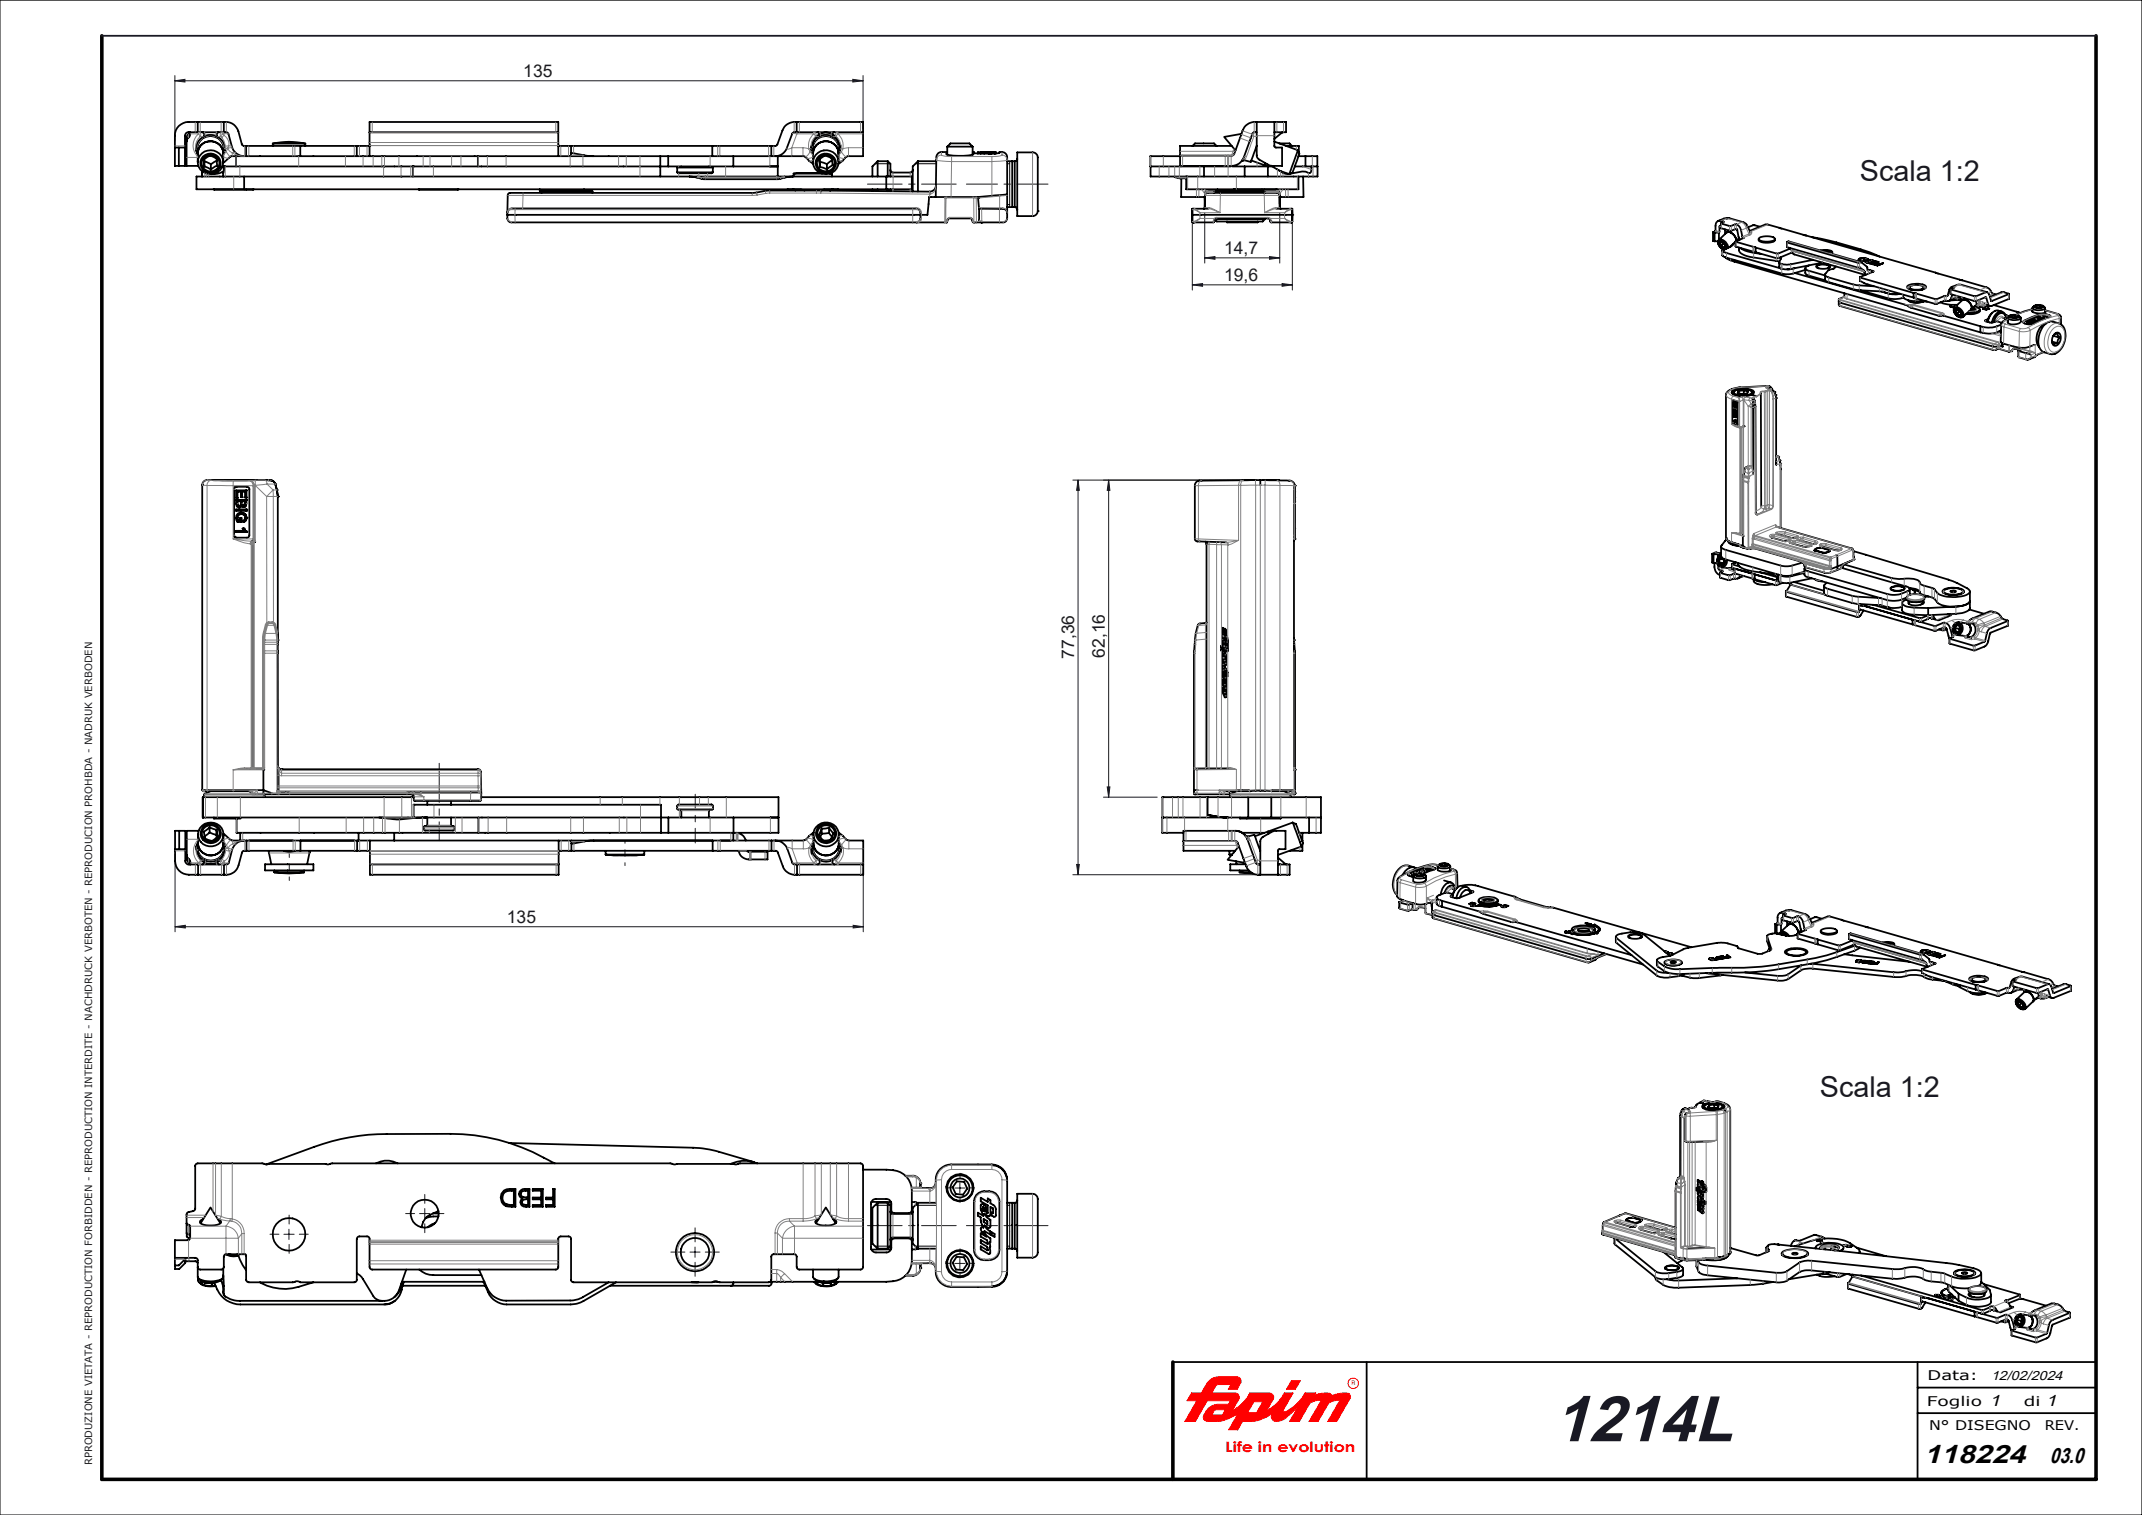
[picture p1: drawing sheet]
<svg xmlns="http://www.w3.org/2000/svg" width="420mm" height="297mm" viewBox="0 0 420 297" stroke-linecap="round" stroke-linejoin="round" font-family="sans-serif">
<defs><g id="words">
<text font-size="12.8" fill="#191924" x="304.6" y="282.5">1214L</text>
<g font-size="5.6" fill="#191924">
<text x="364.7" y="35.5">Scala 1:2</text>
<text x="356.9" y="215">Scala 1:2</text>
</g>
<text font-size="5.1" x="377.3" y="286.7">118224</text>
<text font-size="4.3" x="401.9" y="286.8">03.0</text>
<g font-size="3.4" fill="#191924">
<text x="102.6" y="15">135</text>
<text x="240" y="49.8">14,7</text>
<text x="240" y="55.1">19,6</text>
<text x="210.6" y="129.2" transform="rotate(-90 210.6 129.2)">77,36</text>
<text x="216.6" y="128.9" transform="rotate(-90 216.6 128.9)">62,16</text>
<text x="99.4" y="180.9">135</text>
</g>
<g font-size="3.1">
<text x="390.1" y="275.6">1</text>
<text x="401.1" y="275.6">1</text>
</g>
<text font-size="2.8" fill="#f00" x="240.2" y="284.6">Life in evolution</text>
<g font-size="2.6">
<text x="377.8" y="275.6">Foglio</text>
<text x="377.9" y="270.6">Data:</text>
<text x="390.4" y="270.6">12/02/2024</text>
<text x="396.8" y="275.6">di</text>
<text x="378.3" y="280.3">N° DISEGNO</text>
<text x="400.9" y="280.3">REV.</text>
</g>
<text font-size="2" fill="#191924" x="18.1" y="287.3" transform="rotate(-90 18.1 287.3)">RPRODUZIONE VIETATA - REPRODUCTION FORBIDDEN - REPRODUCTION INTERDITE - NACHDRUCK VERBOTEN - REPRODUCION PROHBDA - NADRUK VERBODEN</text>
<text font-size="1.3" fill="#f00" x="265" y="271.6">R</text>
</g></defs>
<g fill="none" stroke="#f00" stroke-width=".2">
<path d="M233.6 273.1h1.9l1.1-1.8a2.85 2.85 0 0 1 2.4-1.4h3.5a.86 .86 0 0 1 .7 1.3l-.6 1.1h-1.8l.4-.9-2.6 .1-1 1.6h4.5a.84 .84 0 0 1 .8 1.3l-1.3 2.2a8.5 8.5 0 0 0 3.5-3.5h3.8a.84 .84 0 0 1 .7 1.3l-1.2 2.2a8.9 8.9 0 0 0 3.4-3.5h1.7l-1.8 3.3a.27 .27 0 0 0 0 .3 .27 .27 0 0 0 .3 .1 8.2 8.2 0 0 0 3.9-3.7h2.1l-.2 .4 1.3-.3a1.87 1.87 0 0 1 1.8 .1l.2 .3a4.7 4.7 0 0 1 3.5-.3l.2 .4-.1 .4-2.6 4.6h-1.7l2.2-4-.2-.2-1 .2-.9 .4-2.1 3.6h-1.7l2.2-3.9v-.3l-.9 .1-1.1 .5-2.1 3.6h-1.9l1.8-3.3-1.2 1.4a6.1 6.1 0 0 1-2.5 1.7 1.05 1.05 0 0 1-1.3 0 1.05 1.05 0 0 1-.3-1.2l.1-.2a6.9 6.9 0 0 1-4 1.6h-1.9l-.9 1.6h-1.8l1.9-3.2a6.9 6.9 0 0 1-4 1.6h-2a.84 .84 0 0 1-.8-1.3 3.4 3.4 0 0 1 1.7-1.8l1-.3h2.1l.4-.6-.1-.1h-4.4l-2.3 4.1h-2.1l2.4-4.1h-1.9zM238.2 276.5l2-.1-.5 1h-2zM245.9 274.8h1.6v.1l-1.1 2-1.8 .1zM253.2 270.7h1.8l-1 1.6h-1.7z"/>
<circle cx="265.3" cy="271.2" r="1.01"/>
</g>
<path d="M0 0h420v297h-420z" fill="none" stroke="#000" stroke-width=".2"/>
<path d="M230 267h181M268 267v23M376 277h35M376 272h35M376 267v23" fill="none" stroke="#000" stroke-width=".35"/>
<path d="M411 7v283h-391v-283M230 267v23" fill="none" stroke="#000" stroke-width=".7"/>
<path d="M20 7h391" fill="none" stroke="#191924" stroke-width=".35"/>
<path d="M253.2 270.7l-.9 1.6h1.7l1-1.6zM245.9 274.8h1.6v.1l-1.2 2-1.7 .1zM233.6 273.1l-.8 1.5h1.9l-2.4 4.1h2.1l2.3-4.1h4.5v.2l-.4 .5h-2.2l-1.2 .4-.8 .7-.7 1.3 .1 .6 .6 .4h2.5l2.3-.8 1.4-.8-1.9 3.2h1.8l.9-1.6 2.7-.2 1.9-.6 1.3-.8-.2 .7 .4 .7 .8 .2 1-.4a12 12 0 0 0 3.2-2.9l-1.8 3.3h1.9l2.1-3.6 1.1-.5 .8-.1 .1 .3-2.2 3.9h1.7l2.1-3.6 1.1-.5 .9-.1 .1 .3-2.3 3.9h1.8l2.7-4.7-.1-.6-.5-.3-1.5 .1-1.6 .4-.2-.3-.4-.2-1.5 .1-1.2 .3 .2-.4h-2.1l-.2 .2a7.5 7.5 0 0 1-3.9 3.5l-.2-.4 1.9-3.3h-1.7a8.3 8.3 0 0 1-3.4 3.5l1.3-2.5v-.4l-.3-.4-.3-.2h-4l-.2 .2a8.5 8.5 0 0 1-3.3 3.3l1.4-2.5v-.5l-.4-.4-.3-.1h-4.7l.8-1.5 .3-.2h2.5l-.4 .9h1.8l.7-1.3v-.6l-.5-.5h-4l-.7 .1-1.2 .8-1.4 2.3zM238.1 276.5l.3-.1h1.8l-.5 1h-2z" fill-rule="evenodd" fill="#f00"/>
<g fill="none" stroke="#000" stroke-width=".2">
<path d="M38.8 29.1a2.51 2.51 0 0 1 2.5-2.4 2.51 2.51 0 0 1 2.5 2.4M159.4 29.1a2.51 2.51 0 0 1 2.5-2.4 2.51 2.51 0 0 1 2.5 2.4M171.6 32.1h3M179.5 32.1h4.1M197.5 32.1h.5M198 31.6v9M243.7 25.6h.1M243.7 25.5h.1M248 37.2l-.1 .2M197.5 40.1h.5M38.8 166.3a2.49 2.49 0 0 0 2.5 2.3 2.49 2.49 0 0 0 2.5-2.3M159.5 166.3a2.49 2.49 0 0 0 2.5 2.3 2.49 2.49 0 0 0 2.5-2.3"/>
<path d="M244.4 169.9h.1M244.4 169.8h.1M171.6 236.3h3M179.5 236.3h4M183.5 235.8h.1M197.5 236.3h.5M198 235.8v9M171.6 244.3h3M179.5 244.3h4M183.5 244.8h.1M197.5 244.3h.5"/>
</g>
<g fill="none" stroke="#191924" stroke-width=".2">
<path d="M34.3 15.8l2-.2v.5zM34.3 14.8v12.8M34.3 15.8h134.9M167.2 15.6l2 .2-2 .3zM169.2 14.8v10.5M233.8 55.8l2-.2v.5zM233.8 43.1v13.8M233.8 55.8h19.6M236.2 50.5l2-.2v.5zM236.2 41.7v9.9M236.2 50.5h14.7M248.9 50.3l2 .2-2 .3z"/>
<path d="M250.9 41.7v9.9M251.4 55.6l2 .2-2 .3zM253.4 43.1v13.8M210.4 94.1h35.7M211.4 94.1l.2 2h-.5zM211.4 94.1v77.4M217.4 94.1l.2 2h-.5zM217.4 94.1v62.2M216.4 156.3h10.5M217.1 154.3h.5l-.2 2zM34.3 167.5v15.2M169.3 170.1v12.6"/>
<path d="M210.4 171.5h35.7M211.1 169.5h.5l-.2 2zM34.3 181.7l2-.3v.5zM34.3 181.7h135M167.3 181.4l2 .3-2 .2zM82.3 237.9h2M83.3 236.9v2M187.2 232.9h2M188.2 231.9v2M55.7 242h2M56.7 241v2M135.3 245.5h2"/>
<path d="M136.3 244.5v2M187.2 247.7h2M188.2 246.7v2"/>
</g>
<g fill="none" stroke="#191924" stroke-width=".2" stroke-dasharray="15.2 1.3 1.3 1.3">
<path d="M56.7 240v-1.8M81.3 237.9h-1.8M83.3 235.9v-1.7M83.3 239.9v1.8M85.3 237.9h1.7M186.2 232.9h-.8M188.2 230.9v-.9M188.2 234.9v.8M190.2 232.9h.9M54.7 242h-1.8M56.7 244v1.7M58.7 242h1.7"/>
<path d="M134.3 245.5h-2.8M136.3 243.5v-2.8M136.3 247.5v2.7M138.3 245.5h2.7M186.2 247.7h-.8M188.2 245.7v-.9M188.2 249.7v.8M190.2 247.7h.9"/>
</g>
<path d="M136.3 165.3v-9.6" fill="none" stroke="#191924" stroke-width=".2" stroke-dasharray="15.2 1.3 1.3 1.3" stroke-dashoffset="12.4"/>
<path d="M122.5 169.7v-4.9" fill="none" stroke="#191924" stroke-width=".2" stroke-dasharray="15.2 1.3 1.3 1.3" stroke-dashoffset="14.7"/>
<path d="M86.1 149.6v15.2" fill="none" stroke="#191924" stroke-width=".2" stroke-dasharray="15.2 1.3 1.3 1.3" stroke-dashoffset="7.6"/>
<path d="M56.7 167.4v5.2" fill="none" stroke="#191924" stroke-width=".2" stroke-dasharray="15.2 1.3 1.3 1.3" stroke-dashoffset="14.5"/>
<path d="M205.5 36.1h-16M205.5 240.3h-16" fill="none" stroke="#191924" stroke-width=".2" stroke-dasharray="15.2 1.3 1.3 1.3" stroke-dashoffset="9.1"/>
<path d="M187.5 36.1h-17.4M187.5 240.3h-17.4" fill="none" stroke="#191924" stroke-width=".2" stroke-dasharray="15.2 1.3 1.3 1.3" stroke-dashoffset="8.4"/>
<g fill="#191924">
<path d="M167.3 181.4l2 .3-2 .2zM34.3 181.7l2-.3v.5z"/>
<path d="M34.3 15.8l2-.2v.5zM167.2 15.6l2 .2-2 .3z"/>
<path d="M251.4 55.6l2 .2-2 .3zM233.8 55.8l2-.2v.5z"/>
<path d="M248.9 50.3l2 .2-2 .3zM236.2 50.5l2-.2v.5z"/>
<path d="M211.4 94.1l.2 2h-.5zM211.1 169.5h.5l-.2 2z"/>
<path d="M217.4 94.1l.2 2h-.5zM217.1 154.3h.5l-.2 2z"/>
</g>
<g fill="none" stroke="#000" stroke-width=".35">
<path d="M34.3 28.9h2M34.3 28.9v3.6h2v-3.6M35.1 28.9v3.6M37.2 25.9l-.6 1v5.6h2.3M37.3 25.9v.1a1.34 1.34 0 0 1-.6 1.3l-.1 .5M38.4 29l.2 .7M38.5 34.6h140.3v2.5h-140.3zM38.8 23.9h5.1M38.8 25.9h5.1M38.8 23.9h-.5a3.3 3.3 0 0 0-3.8 1.7l-.2 1v2.3M38.8 25.9h-1.8a.66 .66 0 0 0-.7 .7v2.3M38.8 30a2.51 2.51 0 0 1 2.5-2.3 2.51 2.51 0 0 1 2.5 2.3"/>
<path d="M38.8 30.2a2.5 2.5 0 0 1 2.5-2.5 2.5 2.5 0 0 1 2.5 2.5M38.8 23.9v2M38.8 29.1v2.7M39.6 25.9a.51 .51 0 0 1 .4 .4 .51 .51 0 0 1-.1 .5M39.6 30.1a2.4 2.4 0 0 1 3.5 .1 2.4 2.4 0 0 1-.4 3.5 2.39 2.39 0 0 1-3.3-.3 2.39 2.39 0 0 1 .2-3.3zM39.6 33.5v1.1M39.8 30.7a1.93 1.93 0 0 1 3.1 .2 1.93 1.93 0 0 1-1.1 2.9 1.91 1.91 0 0 1-2.2-.8 1.91 1.91 0 0 1 .2-2.3zM39.9 26.8a2.93 2.93 0 0 1 2.8 0M39.9 26.8a2.56 2.56 0 0 0-1.1 3.5M40 31.2l.1 .4M40.1 32.6l-.1-1.3a2.17 2.17 0 0 1 1.4-.7l1.1 .5 .1 1.4-1.3 .7M40.1 32.6l1.2 .6"/>
<path d="M40.1 31.6l1.2 .6M40.1 31.6v1M41.3 32.2v1M41.9 37.1h7.8M42.6 31.5l-1.3 .7M42.7 26.8a2.54 2.54 0 0 1 1 3.5M42.9 25.9a.54 .54 0 0 0-.2 .9M43.6 32.6h.3M43.7 33.9v-.3a2.76 2.76 0 0 1-2 .5M43.7 33.9v.7M43.8 29.1v2.7M43.9 32.6h37.1"/>
<path d="M43.9 32.6l-.2 1.3M43.9 32.6h.1M43.9 23.9a2.77 2.77 0 0 1 2.8 1.8l.7 2.7 .4 .2h.5M43.9 25.9a.77 .77 0 0 1 .9 .4l.7 2.4a2.5 2.5 0 0 0 2.4 1.9M43.9 23.9v2M44.1 29.2l-.1 .5M46.3 30.6h2M46.3 30.6h.1M46.3 30.6l-1.1 .1-1.5 1.2M46.3 30.6v2M47.9 34.6v2.5M48.3 30.6h21.7"/>
<path d="M48.3 28.6h10.6M48.3 28.6v2M53.5 28.1a14.6 14.6 0 0 1 6.4 0M53.5 28.1h6.4M53.5 28.1v.5M58.9 28.6h11.1M58.9 28.6v2M59.9 28.1v.5M70 30.6h23.7M70 28.6h2.5M70 28.6v2M72.5 25.9v-2h37v2"/>
<path d="M72.5 25.9h37M72.5 25.9v2.6M72.5 28.5h.1M72.5 28.5v2.1M81 32.6v2M81 32.6h50M81 32.6h.1M82.1 37.1h7.8M93.7 30.6h46M93.7 30.6v2M105.8 37.1v.3l10.4 .1M106.2 37.5h10"/>
<path d="M106.2 37.5v.3M106.3 37.4l-.1 .1M109.5 25.9v2.6M109.5 28.5h.1M109.5 28.5v2.1M109.5 28.6h2.5M112 28.6v2M112 30.1l4.3 .5M112 28.6h27.7M114.5 37.1v.3M116.2 37.5v.3M129.5 30.6v4"/>
<path d="M131 32.6h20M131 30.6v2M132.8 33.8h7M132.8 33.8l.2 .2h6.6l.2-.2M132.8 32.8h7M132.8 32.8l.1-.1h6.8l.1 .1M132.8 32.8v1M133.6 32.6v.1M135.2 34.6l2.8 .5h14.5l2.9-.5M139 32.6v.1M139.7 28.6h11.5M139.7 30.6h11.5"/>
<path d="M139.7 28.6v2M139.8 32.8v1M143.8 30.6v2M151 32.6h1.5zM151.2 30.6h.8M151.2 28.6v2M152 30.6h5.6l1.9 1.5M152.5 30.6v4M154.4 37.1l1.1 .1M155.4 37.1l.1 .1M155.5 37.2h1.6l.7 .2M155.6 37.2l.4 .2"/>
<path d="M155.6 34h5.6M155.6 34v.6M156.2 23.9h13v2M156.2 25.9h13M156.2 23.9a2.77 2.77 0 0 0-2.8 1.7l-1 2.8-.3 .2h-.9M156.2 25.9a.74 .74 0 0 0-.9 .3l-1 2.8a2.43 2.43 0 0 1-2.3 1.6M156.2 23.9v2M159 28.7l.2 1M159.4 28.3a2.51 2.51 0 0 1 2.5-2.3 2.51 2.51 0 0 1 2.5 2.3M159.4 29.1v2.7M159.9 30.4a2.43 2.43 0 0 1 3.6-.5 2.43 2.43 0 0 1 .2 3.6 2.44 2.44 0 0 1-3.3 .2 2.44 2.44 0 0 1-.5-3.3zM160.3 25.9a.51 .51 0 0 1 .4 .4 .51 .51 0 0 1-.2 .5"/>
<path d="M160.5 26.8a2.93 2.93 0 0 1 2.8 0M160.5 26.8a2.56 2.56 0 0 0-1 3.5M160.6 30.6a1.92 1.92 0 0 1 3.1 .5 1.92 1.92 0 0 1-1.5 2.7 1.89 1.89 0 0 1-2-1 1.89 1.89 0 0 1 .4-2.2zM160.7 31.3l.1 .4M160.8 32.7v-.2a1.26 1.26 0 0 1 .2-1.5 1.26 1.26 0 0 1 1.5-.3l.6 .3 .2 1.3-1.2 .9M160.8 32.7l1.3 .5M160.8 31.7l1.3 .5M160.8 31.7v1M160.8 33.9h-.2a20.7 20.7 0 0 0-5 .1M162.1 32.2v1M162.7 34h.4M162.8 34h.3"/>
<path d="M163.1 31.4l-1 .8M163.1 34v.6M163.2 37.2l-.4 .2M163.3 37.2h-1.9l-.4 .2M163.3 26.8a2.54 2.54 0 0 1 1.1 3.5M163.3 37.1v.1M163.5 25.9a.54 .54 0 0 0-.2 .9M164.3 37.1l-1 .1M164.4 29.7a2.52 2.52 0 0 0-2.6-2 2.52 2.52 0 0 0-2.4 2.3M164.4 29.7a2.51 2.51 0 0 0-2.7-2 2.51 2.51 0 0 0-2.3 2.5M164.4 29.7v.3M164.4 29.7v.5"/>
<path d="M164.4 29.1v2.7M164.8 28.4l-.2 1.3M169.2 25.9v4.7h-3l-1.8 1.5M171.1 37.1v.4M172.1 31.6l-1 1v2M172.1 31.6v3M172.1 31.6h2M172.1 37.1v.4M173.8 34.6v2.5M174.1 31.6v3M174.1 31.6l.5 .5v2.5M174.1 37.1v.4"/>
<path d="M174.6 33.3l.1 .3 .4 .2h3.4l.4-.2 .1-.3M174.6 37.1v.4M180 31.6l-1 1v4.9M180 31.6v5.9M180 31.6h3.6M182.3 37.6l-31.7-.2-2.8 .4h-47.8a.48 .48 0 0 0-.4 .5l-.1 3.4M182.3 37.6h.1M183.5 38.6h8.3M183.5 38.6h-1.3l-.3 3.5h-2.9M183.5 36.4a1.2 1.2 0 0 1-1.2 1.2M185.7 29.8h-1.1a1.22 1.22 0 0 0-1 1.6l-.1 7.2M185.7 30.1l-.1 .1a3.4 3.4 0 0 0 2.3 .3h2l1-.2-.2-.2"/>
<path d="M185.7 28.7h5M185.7 28.7l.7-.6h3.7l.6 .6M185.7 28.7v1.6M190.7 29.8l.3 .1a16.6 16.6 0 0 0 5 .1v-.1a1.04 1.04 0 0 1 1.5 .9v7.3M190.7 28.7v1.6M191.8 38.6l.2 .2h-.2l.2 2.1M191.8 38.6h.1M192.3 29.9l1.4 .1h-1.4h1.5M192.3 29.8l1.4 .1h-.2M192.3 29.8h.1M192.3 29.8v.3M192.6 29.8h1.6"/>
<path d="M192.8 29.8h-.5h.2M193 29.8h1.1M193.4 29.8h-1.7v.3M193.7 29.8h.5M193.8 30h.4M193.8 30v.1M194.1 29.8h.1M194.1 29.8h-1.2h1.3M194.2 30v.1M194.2 29.8h.1M194.2 29.8v.1M194.2 29.9h-.2l.2 .1"/>
<path d="M194.2 29.9v.3M194.2 29.9h.3M194.5 29.8h.1M194.5 29.8h.5M194.5 29.8v.3M195 29.8h.3v.3M195 29.8h.1M195 29.8v.4M197.5 38.1l-5.7 .5M197.5 38.1v4.7a.86 .86 0 0 1-1.1 .8h-5.5M197.5 31.6h1.5M198.5 31.6v9"/>
<path d="M199 31.6v9M199.5 29.9h3a1.17 1.17 0 0 1 1 1.6v7.9a4.7 4.7 0 0 1-.2 2.5l-.5 .4-.3 .1h-3zM199.5 31.1a.48 .48 0 0 1-.5 .5M225.6 30.6v4h32.7v-2h-1.2M225.6 30.6h.1M225.6 32.6h.1M225.6 32.6h10.5v2M225.6 30.6h5.8M230.3 34.6l.9 .4h1.4M231.4 30.5v2h10.2M231.6 35v3.6h4.6M232.6 34.6v2.5h22v-2.5"/>
<path d="M233.8 28.6l.5-.5h3.8l.4 .5M236 38.6l.2 .2M236.1 32.6h5.3M236.2 38.6h.1M236.2 38.6l.1 1.4M236.2 38.8v1.9M236.3 38.3a.62 .62 0 0 1 .9-.5h13.2a.48 .48 0 0 1 .5 .5M236.3 38.3l-.1 2.4M238.1 37.5h10M238.1 37.5v.3M238.7 37.4h-1.9a.48 .48 0 0 0-.5 .5v.4M238.7 37.1v.3"/>
<path d="M241.5 28.6h-10.1v1.9M241.6 32.6h2.5M241.9 37.1l.7 .1M242.5 37.1l.1 .1M243.4 26.2l-3.4 .6 2.3 2.7M243.6 31.5h.1M243.7 31.3l-.1 .1M244.1 32.6h4.5M244.1 32.6v2M245.4 31.5l2.5 .9M246.4 25.9h-.1a.74 .74 0 0 0-.9 .8l-1.5 4.2a2.52 2.52 0 0 1-2.4 1.6M246.4 28.5l-1.1 3.2-1.4-.3-.3 .1"/>
<path d="M246.4 23.9l.1 6.9 .4 .5 2 1.1 2.5 .1v-3.6h-1.3l-.2-.2v-4.8M247.4 37.4h3.1l.4 .3v.6M247.4 37.2v.2M247.9 32.4l.7 .2M248 37.2l-.1 .1M248.1 32l-.2 .4M248.1 37.5v.3M248.6 32.6h.8l1.7 1a1.85 1.85 0 0 0 1.5 .5M248.6 32.6v2M249.9 23.9h-3.5a2.78 2.78 0 0 0-3 2.4l-1.4 3.9a1.05 1.05 0 0 1-1.1 .3h-9.5M249.9 23.9h2.3v2h-2.3M249.9 27.8l4.6 1.7"/>
<path d="M250.4 37.1l-7.8 .1M250.8 28.1h1.1a1.26 1.26 0 0 1 1.4 .5M250.8 33.4l2 .7M250.9 38.6h.1M250.9 38.3v2.4M250.9 38.6v2.1M251.1 38.6l-.2 .2M251.6 25.9l-.2 .1-1.5 1.2M252.2 28.6h2.5v1.2M253.9 32.6h3.2M254.5 29.5l-1.7 4.6M254.5 29.5l.3 .6-.1 .3-1.3 3.5-.6 .2"/>
<path d="M254.6 30.6h.1M254.7 30.6h1.3M254.7 30.4v.2M255.5 34.6l.1 4h-4.7M256 30.6h2.3v2M256 30.6v2M257.1 32.6l-.1 1.2-.4 .1a2.47 2.47 0 0 0-2.4-.1l-1.2 .2M99.5 42.1h1.5M99.5 41.7v1.1a.91 .91 0 0 0 1.3 .8h78.9M99.5 41.7a1.1 1.1 0 0 1 1.5-.8h78a1.1 1.1 0 0 1 1.5 .8v1.2a.79 .79 0 0 1-.8 .7M101 42.1h.1M101 42.1h78"/>
<path d="M179 42.1h.1M179.7 43.6h5.8M185.5 43.6h.1M185.7 43.3l.3-.5h4.4l.3 .5M185.8 43.1l-.1 .4-.1 .1M190.7 43.1v.2M190.7 43.3v.3h.2M190.9 43.6h.1M192 40.9l4.5 .1a.83 .83 0 0 1 1 .8M192 40.9v2.4l.5 .3M192.5 43.4v.2M192.5 43.6h.1"/>
<path d="M197.5 40.6h1.5M199 40.6a.49 .49 0 0 1 .5 .5M203.5 41.4h.1M233.8 42.1h1.5M233.8 43.4l.2 .2M234 40.9h2.9M234 40.9l-.2 .2M234 40.9h-.2v2.5M234 43.6h.1M235.3 42.1h.1M235.3 42.1h16.6M236.2 40.7l-.2 .2"/>
<path d="M238.1 43.3h.1M238.1 43.3l.1-.3 .3-.2h10.1a.49 .49 0 0 1 .5 .5M238.1 43.3l-.2 .3h-3.9M238.3 42.9h9.8M240.6 43.4v.2h6v-.2M248.1 42.9l-.5 .5h-9l-.4-.4M248.1 42.8v.1M249.1 43.3h.1M249.1 43.3l.1 .3h4M250.2 40.9h3.1l.1 1.2M250.9 40.7l.2 .2M251.9 42.1h.1"/>
<path d="M251.9 42.1h1.5M253.2 40.9h.2v2.5M253.2 43.6h.1M253.4 43.4l-.2 .2M253.4 42.1v1.3M335.9 45.5l.5-.2v-1a.96 .96 0 0 1 .5-1 .96 .96 0 0 1 1 .1l.1 .1-.5 .3 1.6 .5 1-.3a1.08 1.08 0 0 1 1.3 1.2l.2 1.2 .3 .3-1.5 .6M335.9 45.5l.3 .1M335.9 45.5v1.7l.3 .1M336.2 45.6v1.7M336.2 45.6h.8M336.2 47.3h.7M336.9 43.3l1.2-.5h1l2.8 .8 .6 .5 .7 1.4"/>
<path d="M336.9 47.8v-.2a.5 .5 0 0 1 .1-.5 .5 .5 0 0 1 .5-.1l.9 .5 .4 .6v.5M337 45.6v1.4M337.1 47.5a1.03 1.03 0 0 1 1.2 1.3 1.04 1.04 0 0 1-1.2-1.3zM337.4 48.2l.6 .4M337.5 43.8v1l1.7 .5 1.3-.4M337.5 44.2l-.4 .1-.1 1.3M337.6 47.4l-.4 .2 .2 .6M337.7 49.1v1l.6 .3 11.3 3.3h1.7l2.7-.8M337.9 48.9h.2M338 47.7l-.6 .5M338.2 45v.9M338.3 50.4l.6 .5 1.2 .4"/>
<path d="M338.3 48.3v.1l-.3 .2zM338.4 48.8a1.25 1.25 0 0 0-1.3-1.5 1.12 1.12 0 0 0 1 1.6M338.5 45.6a1.49 1.49 0 0 1 1.9 1.7M338.6 45.6a1.49 1.49 0 0 1 1.7 1.7M338.6 45.6l-1.6 1.5M339 45.2l-.4 .4M339.9 47.8a3.2 3.2 0 0 1-2.2 1.3l.3 .3 .5 .2 10.7 3M340.1 51v.3M340.1 51.3l48.2 13.9M340.3 47.3l.1 1.1 3.8 1.1M340.3 47.4h-.1M340.3 47.4l-1.1 1"/>
<path d="M340.4 47.3l-.1 .1 3.9 1.1M340.5 44.9l.1 .2 .5 1.9M340.5 44.9h.1M341 48.5a1.31 1.31 0 0 0 1.1 1.6l1.1 .3 5.7 .9M341 46.7l-.6 .6M341 46.8l-.2 .1M341.2 48.6l1.4 .7 2.7 .5M343.1 45.3l3-1.3h.4l43.1 12.4 .5 .3 .6 .8 .6 .2M343.2 45.5h.1M344.2 48.5l4.1 1.2h.4l2.3-.9M344.2 49.5l4.2 1.2 3.1-1.1M344.2 48.5v1"/>
<path d="M344.8 46.8v.3a2.08 2.08 0 0 0 2.2 .5l.9-.3 .2-.5M345 46.6a3.1 3.1 0 0 1 3 .2v.1a3 3 0 0 1-2.8 .3l-.4-.3zM345.1 44.4l-1.3-.3-1 .5M348.9 51.4v1l.3 .2M349.1 50.5l.1 .3-.3 .6a2.53 2.53 0 0 0 2.2 .4l4.4-.9M350.4 47.5v1l13.8 4 .4-.1M350.8 48.6l.6 .6M351.4 49.2h.1M351.4 49.2l.1 .5 .3 .2 14 4M351.9 52.6l-1.5 .2M351.9 53.5l21.6 6.2 1.2 .6 5.3 1.6h1.2l7.1 2.1M354 52.6v.9l.2 .3 3.7 1.2"/>
<path d="M354.7 52l-.7 .5 .1 .3 .3 .2 3.5 1M355.3 46.5l4.8 1 4.8 1.4 3.6 1.4M356.1 52.1a2.63 2.63 0 0 1 2.8 0v.2a2.4 2.4 0 0 1-2.8-.1zM356.2 52.3h.1M356.6 52.6l-.4-.3a1.96 1.96 0 0 1 2.4-.2l.1 .2-.3 .3M356.9 49.1a2.8 2.8 0 0 1 2.4 .3v.1l-.2 .2M357.3 49.2h1l.7 .1 .3 .3M357.4 51.5l-6.7 1.3-1.5-.2M357.9 53.9v1l.1 .2 5.5 1.6 5.4 .4 2 .6 1.7-.1-1.7 .1-1.9-.5M358.7 52.3h.1M360 52.2l-.5 .5-.9 .2-.7 .8a.56 .56 0 0 0 .7 .7l4.9 1.4 3.9 .3M360.5 59.1l.3 .2"/>
<path d="M360.8 59.3h.1M360.8 59.3l29.9 8.6M361.6 57.5v.7l-1.1 .5v1.1l.4 .2 29.8 8.6a.76 .76 0 0 0 1-.4M364.6 50.9l.1 .2v-.1M364.6 52.4h.1M364.6 50.7l.7-.2 1 .3-1.1 .4M364.6 50.7l-.2 .1 .1 .2 .7 .2M364.6 52.4l.8 .6 .1 .3M364.6 50.7l-.2 .3M364.7 54.4v.7l1.1 .5 9.4 2.7M364.7 51l.5 .1M364.7 56.9l5.5 1.6a5.1 5.1 0 0 0 3-.2"/>
<path d="M364.9 51.4l-14.1-4.1-.4 .1 13.8 4.1 .7-.1 1.1 .9 .2 .7 .5-.1 .7 .3-2.7 1.2 10.5 3M365.2 51.1v.1M365.5 53.3l.3 .6M365.5 53.3h.1M365.8 51.4l.1-.1v.1M365.8 51.2v.1M365.9 51.4l.2 .1M366.1 50.8a1.22 1.22 0 0 0-1.5 .1l.1 .1M366.1 50.8h.1M366.1 50.8l-.9 .3M366.1 50.8v.1M366.2 51.2h-.4"/>
<path d="M366.2 51.2v.1M366.2 51.5h.1M366.3 51l1 .1-1 .4-.6-.2 .1-.1M366.3 51l-.1 .2M366.3 51v.2M366.3 51l-.1 .1M366.4 51.1l-.1 .1M366.4 51.1l.3 .2M366.6 51.3h-.7l.3 .2M366.6 51.6l.6 .1M366.6 51.6h-.1l.7 .2M366.6 51.3v.1"/>
<path d="M366.6 51.6h.1M366.6 51.3l.1 .1M366.6 51.3l-.4 .2M366.7 51.3h.1M367.1 51.4l.6 .1M367.1 51.4h-.2l.7 .2M367.1 51.4h.1M367.1 51.1l-.6-.1h-.2l.1 .1M367.1 51.1h.1M367.1 51.1l-.4 .2M367.1 51.1v.1M367.2 51.7v.1"/>
<path d="M367.6 51.6l-.4 .1M367.6 51.6h.1M367.6 51.6v.1M367.6 51.9l.5 .1M367.6 51.9h-.1l.6 .2M367.6 51.1l.8 .3-1.2 .4M367.6 51.1l-.1 .1 .6 .2M367.6 51.1v.1M367.6 51.9h.1M367.7 51.5v.1M368.1 51.6l.5 .2M368.1 51.6l-.2 .1 .6 .2"/>
<path d="M368.1 51.6v.1M368.1 51.4l-.4 .1M368.1 51.4v.1M368.1 52v.1M368.1 51.4h.1M368.5 51.9l-.4 .1M368.5 51.9h.1M368.6 51.8l-.1 .1M369.1 51.6h.2l-1.2 .5M369.1 51.6l-.5 .2M369.1 51.6v.1M373.2 57.8l.1 .6 .8 .4 .9 .2 2.9 .1"/>
<path d="M374 56.1a4 4 0 0 1 3.5-.1l.2 .3a3.5 3.5 0 0 1-3.8 .1zM374.1 58.8a3.6 3.6 0 0 0 3 .3M374.2 58.9a3.1 3.1 0 0 0 3 .2M374.4 56.3v.2l.5 .3M374.5 56.2a2.51 2.51 0 0 1 2.7 .1 2.17 2.17 0 0 1-2.4 .4l-.4-.3zM374.5 56.6l.1 .2M375.2 57.4v.9M377.1 56.6l-.2 .2M377.2 56.3v.3l-.5 .2M380.5 59.3a7.1 7.1 0 0 0 3.3 .5M381.2 58.9h.3M382.4 56.7l.1 1 4.6 1.3h.4l1.9-.8 .4 1.3a.55 .55 0 0 0 .7 .5l3.4-1.4v-1"/>
<path d="M382.7 56.3l1.6-.5 5.3 1.5M382.8 57.8l-.2 .7a.97 .97 0 0 1-1.3 .4l-1.5 .7h-.4l-4.2-1.3M382.9 59.9h.6l.1 .1M382.9 59.9l.4 .2M383 59.9l-.6 .2M383.1 56.3a.67 .67 0 0 0-.9 .5l-.4 1.2h-.5l-1.7 .7-4.4-1.3M383.1 56.3h.1M383.2 56.3v.1l-.8 .3 4.8 1.4 2.1-.8a.6 .6 0 0 1 .8 .5l.4 1.3 3.4-1.5-1.1-.3h-.4l-2.2 .9M383.5 59.9h.1M383.6 59.9v.1M383.7 59.9l-.5-.1-.9 .3 .7 .2 .3-.2M383.8 58.8l1.2-.1z"/>
<path d="M383.8 58.8l-1.5 .1M384.7 58.9a1.37 1.37 0 0 1 1.8 1M384.8 58.8a1.42 1.42 0 0 1 1.7 1.1M384.8 58.8l-1.6 1.5M385.1 58.5l-1.3-.1-1.6 .6M385.2 58.5l-.4 .3M386.5 59.9l.1 .5-.1 .3M386.5 59.9a.68 .68 0 0 1-.1 .8M387.3 59.9l-.8 .8M387.4 59a.67 .67 0 0 1 .2 .7 .67 .67 0 0 1-.6 .4M387.8 59.7l-.4 .3 .7 .1M389.1 59.7h.1"/>
<path d="M389.1 59.7l1.1 .3M389.5 59.8l-1.1 .3-.9-.1M390.9 59.8l5.2 1.5M398.9 60a1.64 1.64 0 0 1 1.8 .1 1.6 1.6 0 0 1-1.9 0zM398.9 60l-.4 .4a2.21 2.21 0 0 0 2.5 0l-.4-.4M399.2 59.9v.3M399.9 59.9v.4M399.9 59.9h-.7M399.9 59.9l.5 .1-.1 .3h-.7l-.5-.2 .1-.2M339.5 76.3l-.7 .4-.3 .4-.1 28.4M339.5 76.3l.5 .1M339.6 78.5l.2-.1 .8 .3 .1 .2-.1 4.5-.8-.3-.2-.2z"/>
<path d="M339.7 78.4v4.5l.1 .2 .8 .2M339.7 79.6l.1 .6 .2 .2 .1-.1 .2 .2 .1-.1 .1-.5M339.7 77.1h.1M339.7 78.8v.6l.1 .1M339.7 78.8l.8 .1M339.7 79.6l.8 .2M339.7 78.8l.8 .2M339.7 79.6l.8 .3M339.8 79.5v-.6l.3 .1 .1 .5M339.9 80v.1M339.9 79.4l-.1 .1M340 76.4l.1 .3-.3 .3 .1 .4"/>
<path d="M340 76.4l-.4 .3-.1 .3a4.1 4.1 0 0 0 3.9 .4M340 76.4a5.5 5.5 0 0 1 3.7 .1l.3 .3-.1 .3-.5 .3M340 76.4h.1M340.1 76.7a3.8 3.8 0 0 1 3.4 0v.3a3.5 3.5 0 0 1-3.5 .1v-.3zM340.2 79.5v-.5l.2 .1 .1 .6M340.2 79.5h.1M340.5 79v.7M340.5 79.8v.5l-.1 .2M340.5 78.9v.8M340.5 78.9v.1M340.5 79.8v.1M340.9 76.7v.4"/>
<path d="M341.9 76.5l.9 .3-.2 .3-1 .2-.9-.3 .2-.3M341.9 76.5l-1 .2M341.9 76.5v.7M343.4 76.7l.3 .2v.3M343.4 77.4l1 .3M343.6 78.1l.1 .5M343.7 78l.1 .1M343.7 78.6h.1M343.7 78.6v.6M343.7 79.9v13.1M343.7 79.2h.1M343.7 79.9h.1"/>
<path d="M343.7 78.1l.3 .4M343.7 77.1h.1M343.7 79.2v.7M344 78.5l.1 .5M344.1 79.1l.1 .6M344.2 79.6l.1 20.9M345.3 76.9v22.4M346.5 76.1l.8 .3M346.5 76.1h.1M346.9 75.7l.4 .5M346.9 75.7l-5.9 .2-1.5 .4M346.9 75.7l.4 .4"/>
<path d="M346.9 75.7h.1M347.3 76.2h.1M347.3 76.4l.4 .2M347.3 76.2v.2M347.3 76.5l.4 .1 .2 .3M347.9 76.9h.1M347.9 76.9l.3 .5M348.2 77.4h.1M348.2 77.4l.1 .6M348.3 78v13.1v-.6M348.3 78h.1M383.1 61.1v-.2a.53 .53 0 0 1 .2-.6 .53 .53 0 0 1 .6 0l.6 .4 .4 .6a.59 .59 0 0 1 .1 .8 .59 .59 0 0 1-.9 .1"/>
<path d="M383.2 60.7a1.16 1.16 0 0 1 1.5 1.3 .8 .8 0 0 1-1.3-.4 .76 .76 0 0 1-.2-.9zM383.3 60.7a.99 .99 0 0 1 1.2 1.3 .99 .99 0 0 1-1.2-1.3zM383.3 60.1h.1M383.5 60l-.2 .1M383.5 60h.1M383.7 61.5l.5 .4M383.8 60.7l-.4 .2 .3 .6M384.2 61l-.5 .5M384.6 61.6l-.4 .3M386.5 60.9l-.2 .1M386.5 60.7l-1.6 1.4M386.5 60.9l.1 .1"/>
<path d="M386.5 60.9v.1M386.6 60.6h.2M386.8 60.7l.3 .1 .1-.1M386.8 60.3v.3M386.8 60.6v.1M387.1 60.6h.1M387.1 60.5v.1M387.1 60.6l-.3 .1M387.1 60.5h.1M387.2 60.5h.1M387.2 60.4l.3 .2-.3 .2-1.1 .2M387.2 60.1h.1"/>
<path d="M387.2 60.4v.3M387.2 60.7l.1 .1M387.2 60.1l.7 .1M387.3 60.1l.8 .1M387.3 60.3a.55 .55 0 0 1 .9 .5l-.8 .4-1.6 .1M387.3 60.1l-.3 .1M387.3 60.1v.3M387.3 60.3l-.1 .1M387.9 60.2v.1M388.1 60.1v.1M388.2 60.7a.5 .5 0 0 1-.5 .6l-.7 .3-1.4-.1M388.3 60.1h-.2"/>
<path d="M388.3 60.1h.2M388.3 60.1l-.2 .1M388.3 64v1.2M388.4 60.1l-.4 .2-.1-.1M388.9 60.2a.43 .43 0 0 1 .7 0l-.8 .3 .7 .2 .6-.2-.6-.2M388.9 60.2l-.1-.1a.69 .69 0 0 1 .9 .1l-.2 .1M389 60.1l-.1 .1M389.5 60.3l.5 .2M389.5 60.1l.2 .1M389.6 60.2l-.7 .4M389.8 62.5l-.6 .4 1 .3 1.4-.2 .9 .3M390.6 61.3l-.5 .7-.4 1.1"/>
<path d="M390.7 67.9h.1M390.9 63.1l.3-.7a1.18 1.18 0 0 1 1.9-.7l.2 .5a1.1 1.1 0 0 0-.8-1.1 1.1 1.1 0 0 0-1.3 .6l-.4 .8-.2 .7M391.7 67.9h-1M391.7 67.9h.1M391.7 67.9l.4-.1 .5 .1M391.9 68.4l2 .6 .5-.1M391.9 68.4h.1M391.9 68.4l-.6 .2M391.9 68.3v.1M392 65l.4 .1M392.4 64.8a5.2 5.2 0 0 1-4.1 .4M392.4 63.6a5.5 5.5 0 0 1-4.1 .4"/>
<path d="M392.4 63.6l-.1 3.4 .2 .2 .4 .2a10 10 0 0 0 3.5 .8h.9l1.8-.6M392.6 61.1a1.83 1.83 0 0 0-2.7 1.4l-.1 .6M392.6 67.9h.1M392.6 67.3v.6M392.6 62.3l.8 .2M392.9 62.9l-.3 .3-.2 .4M393.1 62.3v.1M393.2 61.8l.5 .1-.6 .4 .3 .1M393.4 62.5l-.3 .3M393.6 62.2l-.2 .3M393.7 62.4l-.8 .5M393.7 62.9l-.1 .2a1.04 1.04 0 0 0 1.3 .5 1.6 1.6 0 0 0 1.3-.5"/>
<path d="M393.7 62.3v.9M394.1 61.9a1.64 1.64 0 0 1 1.8 .2 1.6 1.6 0 0 1-1.8-.1zM394.1 61.9l-.4 .5a2.2 2.2 0 0 0 2.5-.1l-.3-.4M394.4 68.9h.1M394.5 61.9v.3M394.6 68.5l-.2 .4M394.7 61.7a1.61 1.61 0 0 0-1.4 1M394.8 68.4l1.3 .2M394.8 68.4l-.2 .1M395.1 61.8l.6 .2-.2 .2-.7 .1-.5-.2 .2-.2M395.1 61.8l-.6 .1M395.1 61.8v.4"/>
<path d="M395.7 68.8l.2 1.3 1.5 .4a.64 .64 0 0 0 .8-.4h.1M396.2 68.2v.4M396.2 62.3v.7M396.4 68.2v.3l-.7 .3 2.6 .8M396.8 62.9l1.2-.6a4.5 4.5 0 0 1 3.7-.5l.4 .2-2.2 .9a3.2 3.2 0 0 1-2.9 .5l-.3-.2zM397.4 63l.3 .5M397.4 63l.3 .3M397.7 63.5h.2M397.7 63.3h.2M397.7 63.3v.2M397.8 62.8l.3 .2-.2 .2-.3-.3-.2 .1M397.8 62.8l.2 .3"/>
<path d="M397.9 63.3v.2M398.2 63.2l-.3 .3M398.2 63.2h.1M398.2 63.1h.1M398.2 63.1l-.3 .2M398.2 63.1v.1M398.3 62.6l.2 .3-.1 .1-.4-.3-.2 .1M398.3 62.6l.1 .3M398.3 63.1v.1M398.5 60.6l-1.6 .4-1.7 .7M398.5 60.9l-.1 .1a2.63 2.63 0 0 0 2.7 .2l-.1-.2M398.5 60.4v.7"/>
<path d="M398.6 63.1l-.3 .1M398.6 63.1h.1M398.6 63h.1M398.6 63l-.3 .1M398.6 63v.1M398.6 62.5v.1M398.8 62.5l.1 .2M398.8 62.5h.1M398.8 62.5v.4M398.8 62.9h.1M398.9 62.9v.1l-.3 .1M398.9 62.9l-.3 .1"/>
<path d="M398.9 62.7l.2 .2M398.9 62.5l.2 .3M398.9 62.5v.2M399.1 62.8l.1 .2M399.2 62.5l.4 .2M399.2 62.4v.1M399.2 62.9v.1M399.3 69.6l-.3 .4-1.2 .4M399.3 62.6h.1M399.3 62.7l-.2 .1M399.3 69.6h.1M399.3 62.6v.2"/>
<path d="M399.3 62l-2.3 1M399.3 62l.2 .1-.5 .3h-.4l.1 .3-.3-.2-.1 .1M399.3 62l.2-.1 .3 .2 .3-.2a.17 .17 0 0 1 .2-.1 .17 .17 0 0 1 .2 .2 .17 .17 0 0 1-.3 .1M399.3 62v.2M399.5 62.8v.2h-.3M399.5 62.8l-.3 .1M399.5 62.8h-.4l.1 .1M399.5 62.4h.1M399.6 62.2l-.2 .1 .1 .1M399.6 62.2l.1 .1-.2 .1M399.6 62.2v.1M399.6 62.5l-.4-.1 .1 .2"/>
<path d="M399.6 62.5v.2M399.9 62.1l.1 .3M399.9 62.1l.2 .3M399.9 62.1l.2 .1M400 62.4v.1l-.4 .2M400 61.8l-.4 .1M400 62.4h.1M400 62.4l-.4 .1M400.1 62h.2zM400.1 62.4h.2M400.1 62.2l.2 .1M400.1 62.2v.2"/>
<path d="M400.2 62.1v.1M400.2 62.2h.1M400.3 62h.1M400.3 62.3v.1M400.4 62.4h-.1M400.4 62.3l.1 .2M400.4 62.3l.1 .1M400.5 62.5h.2M400.5 61.8l.2 .2-.4 .2M400.5 61.8l.2-.1 .6 .2M400.5 62.4h.2M400.5 61.8v.3"/>
<path d="M400.5 62.4v.1M400.5 61.9l.1 .1M400.6 62.3h-.2M400.6 62.3h.1M400.7 69l-1.4 .6M400.7 62.4v.1M400.8 62.1l-.5 .2M400.8 62.1l.1 .1M400.8 62.1v.1M400.9 62.2l-.3 .1M400.9 62.2h.1M401 60.8l2.9 1 .2 .4v1.4"/>
<path d="M401 60.4v.8M401.2 63.4a3.3 3.3 0 0 0-1.5 4.5l.2 .1M401.2 62.1l-.5 .3M401.2 62.1l-.1 .3-.4 .1M401.3 61.9l-.1 .2M401.3 61.9l-.2 .1 .1 .1M402 69.4a2.28 2.28 0 0 1-2.3-2.9 3.8 3.8 0 0 1 2.4-3.5l1.6 .4a2.18 2.18 0 0 1 1.3 2.5 3.7 3.7 0 0 1-2.4 3.5h-.6M402.3 67l1.1 .3M402.4 67.1l.3 .5 .7-.3M402.6 65.8l1.2 .4M402.8 65.5l.6-.1 .4 .8M403 65.4a.67 .67 0 0 1 .8-.1 .67 .67 0 0 1 .3 .7 1.35 1.35 0 0 1-1.4 1.7 1.65 1.65 0 0 1 .3-2.3z"/>
<path d="M403.8 66.2l-.3 .4-.1 .7M39.7 95.1h.1M39.7 95.1v59.7M41.5 94.1h.1M41.5 94.1h8.9M41.5 94.1a1.76 1.76 0 0 0-1.4 .2l-.4 .4v.4M41.6 94.1l.7 .1M42.4 94.1h7.2M46.1 95.5l2.3-.1a.48 .48 0 0 1 .5 .5v9a.48 .48 0 0 1-.5 .5h-2a.48 .48 0 0 1-.5-.5v-9.1zM46.5 98.3h.7v.8a.36 .36 0 0 1-.5 .1 .36 .36 0 0 1-.2-.5zM46.5 98.9h.1M46.5 97.6h.1"/>
<path d="M46.9 99.5h.1M47.3 99.1l.5 .3M47.3 99.1l-.2 .3-.2 .1M47.3 99.1l-.1 .3-.3 .1M47.4 98.3h.6v.7a.32 .32 0 0 1-.4 .1 .32 .32 0 0 1-.2-.4zM47.4 97.5h.1M47.4 97.5v-1.1h.6v1.1h.3M47.4 97.5h-.2v-1.1h-.7v1.2M47.5 98.9h.1M47.8 99.4h.1M48.3 98h.1M48.3 99.9h.1"/>
<path d="M48.3 98v.7a.56 .56 0 0 1-.5 .7M48.3 98h-2l.1 1.2 .5 .3M48.3 96.1h.1M48.3 97.5h.1M48.3 96.1h-2v1.5h.2M48.3 99.9h-2v.3h2M48.3 96.1v1.4M48.3 99.9v.3M50.3 94.1l-.7 .1M50.3 94.1l2.6 .1M52.1 94.2h.9M52.7 94.2h.3"/>
<path d="M53 94.2l.7 .2 .3 .5M54 94.9l.5 2.4M54 94.9h.1M54 94.9l.3 1.2M54.3 96.1h.1M54.3 96.1l.2 1.2M54.5 97.3h.1M54.5 97.3v28M235.3 94.2a.94 .94 0 0 0-1 1l.1 10.7 .3 .2 5.8 .2M235.3 94.2l-.3 .1M243.5 94.2h8.3a2.31 2.31 0 0 1 1.9 .4l.2 .6M243.5 94.2h-8.2"/>
<path d="M246 94.1l-2.5 .1M247.1 94.1v1M247.7 94.1l3.1 .1M253.7 95.4h.1v10h-.1zM253.7 98.7l.1 .8M253.7 97.6h.1M253.7 96.1h.1M253.7 99.9h.1M253.7 98h.1M253.7 99.9v.3M253.7 96.1v1.5M253.7 98l.1 .7"/>
<path d="M253.7 99.5h.1M253.8 98.7v.2M253.8 98.7v.5v-.3M253.8 98.3h.1M253.8 97.5h.1M253.8 98.7v.4zM253.8 98.7v.8M253.8 96.4h.1M253.9 95.2h.1M253.9 95.2v10.5M339.7 80.5v.1l.8 .3M339.7 82.5l.8 .3"/>
<path d="M339.7 80.5l.8 .2M339.7 82.5l.6 .1M339.8 80.1l.1-.3 .2 .1-.1 .4M339.8 80.1l.2 .2M339.8 81.3a.32 .32 0 0 1 .5-.1 .32 .32 0 0 1 0 .5M339.8 81.3l.1 .3M339.8 80.1h.1M339.8 81.3h.1M339.9 81.3v.3M339.9 80.1l.1 .1M339.9 81.6h.1M340 81l-.1 .3"/>
<path d="M340 80.2v.1M340 81.4h.2M340 81.4h.1M340 81.4v.2M340.1 80.9l.3 .3 .1 .3M340.1 80.9l-.3 .2a.53 .53 0 0 0 .3 .7M340.1 81.4v.4M340.1 80.3l-.1 .1M340.1 80.9l.4 .2v.4M340.1 80.9h-.2M340.1 80.9h.1M340.2 80.1v.1"/>
<path d="M340.2 80.2l.1 .1M340.2 80.1v-.2l.2 .1-.1 .3M340.2 81.4l-.1 .4M340.2 80.2h.1M340.2 81.4h-.1M340.2 82.4l.1 .3-.6-.2M340.2 82.4h.2M340.2 82.4h.1M340.3 82.4l.2 .4M340.3 80.3h.1M340.4 82.4l.1 .3M340.4 81.7h-.1"/>
<path d="M340.4 82.4h-.1M340.4 81.8h.1M340.5 81.5l-.1 .3-.1-.1M340.5 80.7v.2M340.5 82.8h.1M340.5 81.5h.1M340.5 81.5l-.1 .3M340.5 82.7v.1M340.5 80.7h.1M340.6 83.6l.5 .2M341.1 83.7h.1M341.2 83.7h.1"/>
<path d="M341.8 93.1h.1M341.8 93.1l-.1 12M341.8 83.6l-.1 .1M341.8 83.6h.1M341.9 83.6h.1M341.9 83.5v.1M341.9 92.5h.1M342 92.5l-.1 .7M342 92.5l-.2 .6M342.3 91.8l-.4 .7M342.3 91.8h.1M342.5 91.6l-.2 .2"/>
<path d="M342.8 91.4l-.4 .2M348.3 89.3l.2 .1M348.4 89.4l.3 .1M348.7 89.5h.1M348.7 89.5l.3 .8M349 90.3h.1M349 90.3l.1 .6M349.1 90.9h.1M349.1 90.9v12.6M46.5 101.5a.77 .77 0 0 1 1-.7 .77 .77 0 0 1 .4 1.2l-.2 .1v.2M46.5 101.5h.1M47.3 100.5a1.06 1.06 0 0 0-1 .7 1.06 1.06 0 0 0 .3 1.1h.7v-.8h-.2v.6h-.4l-.2-.6"/>
<path d="M47.3 100.5a.92 .92 0 0 1 1 1M47.3 100.5a.97 .97 0 0 1 1 1M47.3 101.5v.8M47.7 102.3h.1M47.8 103.6l.5 .6M47.8 103.6h.1M47.8 103.6h-.2l.3 .5h-1.6v.2h2M48.3 104.2h.1M48.3 104.3h.1M48.3 100.2h.1M48.3 104.2v.1M48.3 101.5a.69 .69 0 0 1-.6 .8"/>
<path d="M48.3 101.5h.1M49.3 106.1h.3M49.8 106.2l-.2 .3v44M49.8 106.1v.2M49.8 106.2h.1M49.8 106.2h.3M49.9 106l-.1 .2M236.4 106.2l.1 .1 .1 .4v-.1M236.6 106.3v44.3l-.2 .1M253.7 105.7v45.1M253.7 101.5h.1M253.7 101.5l.1 .8"/>
<path d="M253.7 104.1h.1M253.7 104.3h.1M253.7 100.2h.1M253.7 102.3h.1M253.7 100.5h.1M253.7 103.6h.1M253.8 100.5l-.1 1M253.8 101.5h.1M253.8 102.3h.1M253.8 100.5v1M253.8 100.8v.7zM253.8 101.5v.6"/>
<path d="M253.8 102.1h.1M253.8 101.5v.8M253.8 103.6l-.1 .5M253.8 103.6h.1M253.8 103.6l-.1 .7M253.9 105.7l-.2 .3M253.9 105.7h.1M335.7 108.6l.3 .1M335.7 108.6v1.7h.3M336 108.7h.8M336 110.3h.7M336 108.7v1.6"/>
<path d="M336.2 110.3v.9a1.7 1.7 0 0 0 1.1 1.5M336.8 108.7v.6M336.9 110.9l.1 .8 .8 .2-.5 .3v.1l1.8 .5 1.2-.3M337.1 109.6l-.1 .7M337.1 109.6l.9 .1v.4v.3l-1-.1M337.3 112.3v1l1.6 .4 1.4-.3M337.3 108.5l-.9-.2-.7 .3M337.5 108.6l-.3-.1-.4 .2M337.5 108.8a1.29 1.29 0 0 0-.9 1.3 1.29 1.29 0 0 0 1.1 1.1 1.29 1.29 0 0 0 .9-1.5M337.5 109a1 1 0 0 0-.8 1 1 1 0 0 0 .9 .9 1.21 1.21 0 0 0 .7-1.3M337.5 109.1a.88 .88 0 0 0-.7 .9 .88 .88 0 0 0 .8 .8 .91 .91 0 0 0 .5-1.2M337.5 107.1v1.9l.4 .5 11.2 3.3"/>
<path d="M337.5 111.2l1.6 .2M337.6 109.3l-.5 .3M338.1 109.6a.64 .64 0 0 1 0 .7 .64 .64 0 0 1-.7 .3l-.4-.3M338.4 105.5h.1M338.4 105.5a1.32 1.32 0 0 0 1.1 .8l2.2 .7 .7 .5M338.5 105.5l.1 .4 .6 .3 1.8 .6M338.5 105.8l-1 1.4 .2 .3 .7 .3 11 3.1h1.8l2.3-.6M338.8 106a2.42 2.42 0 0 0 2.3 1M338.8 106.1l.8 .5 1.4 .3M339.1 106.4l.8 .5 1.2 .2M339.1 111.4l.8 .1M339.2 106.3l1.5 .4"/>
<path d="M339.3 111.4l-.2 .3M339.4 111.4l.3 .3h.4M339.6 111.3l-.5 .1M339.6 111.3l-.6 .1M339.6 111.3l8.8 2.5M339.6 110.6v.7M340.1 111.5v.9l4 1.2M340.2 110.3v-.1v.1M340.2 111.5l3.3 .9M340.3 112.5h.1M340.3 113.4h.1M340.4 110.2l-.8 .4 1.5 .5"/>
<path d="M340.8 110.3v.2a1.75 1.75 0 0 0 1.6 1.2l6.3 1.1M341 106.8l.2 .3 .6 .2M341.2 112.7a.81 .81 0 0 1-.9 .7M341.7 105.1h.1M341.7 105.1l.1 2.2M341.8 107.3l1.2 .3M341.9 112.9l-1.2 .5M343 107.6h1.3l9.2 2.7M343 107.6h.1M344.1 113.6l4 1.1h.3l1.1-.4M344.1 113.6v-1l4 1.2M344.1 107.3l-.8 .1"/>
<path d="M344.2 100.5l.1 .2 .3 .2M345.1 112.2l3.3 .9M346.1 114.1l-1.5-.2-.7-.5v.5a2.52 2.52 0 0 0 2.5 .8l1.2-.2M347.2 105.3l2.7 .8 1-.3M348.3 103.2l14.8 4.3 .3 .5 .1 1.6M348.3 103.1v.2zM348.3 104.6h.1M348.4 104.6l3 .9h.4l.7-.3M348.4 104.6h.1M348.4 113.1l.3 .1M348.4 113.1v.7M348.4 113.8l.3 .1"/>
<path d="M348.7 112.6v1.3M348.9 112.7l.2 .1M350.2 116v1l14 4 .5-.2 .7-1.1M350.2 115.9v.1l13.9 4h.4l.3-.5M350.2 115.9h.1M350.7 114.3l.4 .3M350.9 105.8h.1M350.9 106.4l2.5 .7 .6 .1 1-.2M351.1 114.6l-.9 1.3M351.1 114.6h.1M351.1 114.6l6.7 2M351.1 114.2v.4"/>
<path d="M351.7 114.1l5.9 1.7M352.5 105.8h.1M352.5 105.8l3 .8 .7-.1M353.5 110.2l.4 .5-.2-.2M353.8 110.6v.4l.4 .2M353.8 112.3l-3.1 .8-1-.1-.6-.2M353.8 112.1l-2.9 .8-1.8-.1M353.8 111.5v1.2l.5 .4 15.8 4.5a5.4 5.4 0 0 0 3.7-.4M354 111.2l-.2 .2 .1 .3 .6 .3 15.6 4.4a4.7 4.7 0 0 0 2.8 0l1.3-.6 .2-.2v-.3l-.4-.3-12.9-3.7M354.2 111.3l3.5 1M355 107h.1M355.2 113.4l-4.3 .9a2.39 2.39 0 0 1-2.2-.4"/>
<path d="M355.8 107.9a1.34 1.34 0 0 1 1.3-.5l1.7 .5M355.8 107.9h.1M355.8 107.9l1.7 .5M355.9 113.6l.7 .3 .7 .1M356 107.6l1.2-.3 1.6 .5a1.28 1.28 0 0 1-1.3 .6l-1.7-.5zM356.9 107l3 .9h.7l.4-.1M357.5 108.4h.1M357.6 114.9v1.4l.6 .5 5.7 1.6 5.1 .3M357.7 112.3h.1M358.1 114.2l-.4 .5a.6 .6 0 0 0 .7 .7l5 1.5 5.4 .4M358.8 107.9a1.32 1.32 0 0 1-1.3 .5M358.8 107.9h.1"/>
<path d="M359 112.2l-1.3 .1M359 112.2h.1M360 108.8l.3 .2v2.1M360.2 111.8l-1.2 .4M360.3 111.1l-1.2 .4-.1-.2M360.3 111.1l-.1 .7M361.3 111.1l-.2 .3-.9 .4M361.3 110.8h.1M361.3 110.8v.4l-.2 .1M363.4 108.1l18.6 5.5 1.8 .7 1.9 1a.59 .59 0 0 1 .6 .5 .59 .59 0 0 1-.5 .7 7.3 7.3 0 0 1-5.8-.1l-.9-1-1.8-.6a1.27 1.27 0 0 1-1.1-1 7.1 7.1 0 0 0-3.8-.3l-1.5-.2-9.4-2.7M363.5 109.6l-.1 .2-1.8 .8-.5 .5M363.5 109.6h.1"/>
<path d="M363.5 109.6l-3.2 1.5M364.2 118.4l12.2 3.5h.3l1.5-.8 .5 .1M364.5 118.7l.1 .7 10.4 3M364.7 118.5l-.2 .2 1.6 .2M367.3 118.6l9.1 2.6h.3l1.3-.6M368.7 118.7h.3M368.8 118.7h-.1M369 118.7a5.5 5.5 0 0 0 3.9 .3l.1-.1M370.1 119.1h.1zM370.1 119.1h.5M370.7 115.2a2.74 2.74 0 0 1 2.8 .1v.1a2.37 2.37 0 0 1-2.8 0zM370.8 115.4v.2"/>
<path d="M370.8 115.2a2.59 2.59 0 0 1 2.5 0l.1 .2a2.39 2.39 0 0 1-2.6 .1zM373 118.2v1.5l.5 .5 1.3 .3 3.3 .1M373.4 115.4l-.1 .2M373.9 117.5l-.6 .3-.3 .3a1.15 1.15 0 0 0 1.3 .9l3.8 .2M373.9 116.9a3.3 3.3 0 0 1 3.4 0v.3a.74 .74 0 0 1-.9 .7 2.6 2.6 0 0 1-2.6-.5zM374 117.6a3.5 3.5 0 0 0 3.1 .2M374.2 118.1v.1a1.28 1.28 0 0 0 1.4 .5l1.4-.3M374.2 117.8v.5M374.4 115.3l.8 .1a1.15 1.15 0 0 1 1.3 .9l.6 .3 2.1 .7a2.83 2.83 0 0 0 2.5 1.5 6.4 6.4 0 0 0 4.4-.6l.2-.3a2.44 2.44 0 0 1-2.2 .9l-6 .4M374.5 115.5v1.2M374.5 115.3a1.07 1.07 0 0 1 .9 .9l-.2 .3M375 115.6l1.4 .4"/>
<path d="M375.5 116.1v.4M376.9 117.8v.6M377 117.8l.3 .2-.3 .4M378.1 119.2v1.4M378.2 116.9l-.9 .1M381 116v.2M381.1 116.1a3.6 3.6 0 0 0 3.8 0M381.1 115.6a4.7 4.7 0 0 1 3.8 0l.2 .4a2.81 2.81 0 0 1-2.6 .7l-1.4-.5-.2-.3zM381.2 115.7a3.7 3.7 0 0 1 3.6 0M382.4 115.9a.86 .86 0 0 1 1.1 .1 .86 .86 0 0 1-1.1-.1zM385 116v.2M386.2 119.5l2.8 .8"/>
<path d="M386.3 116v3.3a2.44 2.44 0 0 1-2.2 1l-6 .3M54.3 124l.2 1.3M54.5 125.3v29.9a2.24 2.24 0 0 0 1.7 .1h.6M54.5 125.5h.1M234.3 125.5l-.2 2.6v22.8M234.3 125.5h.1M236.6 122l-.1 .1-1.3 .1-.3 .2-.4 1.7-.2 1.4M239.4 126.7l.4 3.5a.27 .27 0 0 0-.2 .2 .27 .27 0 0 0 0 .3l.4 1.8-.4-.8M239.4 126.7l.4 .8-.2-1.5 .1-1.4 .2 .5 .1 1.7M239.4 126.7h.2l.1 .1M239.6 123.1v.9l.5 .9v1.8M239.6 123.1l.5 1v-.8"/>
<path d="M239.6 123.1h.2l.3 .5M239.6 134.9v.7l.5 1.1 .1-.1v-1.5M239.6 133.3v.8l.4 .8 .1 .9-.5-.9M239.6 131.7v.8l.4 .9 .1 .9-.5-1M239.6 133.3h.2l.3 .6M239.6 134.9h.2l.3 .5M239.6 131.7h.2M239.7 130.2h.1M239.7 124.6h.2M239.7 125.3l.2 1.1zM239.7 126.1h.2M239.8 128.2l.2 .6v.7l-.2-.5z"/>
<path d="M240 128.7v.3M240 126.8h.1M240.1 131.6l.3 1.4M240.1 123.3l.1 .3M240.1 123.3h.1l.2 .3M240.2 135.1h.2M240.2 124.4l.4 1-.1 2.3-.2-.3v-.8M240.2 123.6v.8M240.2 124.4h.2M240.2 123.6h.2M240.2 128.4v2l-.3-.6 .3 1.5M240.2 132l-.3-.8v.6l.3 1.2"/>
<path d="M240.2 133.8v1.3M240.2 131.3v.7M240.2 133v.8M240.2 133h.2M240.2 131.3h.2M240.2 132h.1M240.2 128.4h.2M240.3 126.6l.1 .2v-1l-.2-.5-.1 2.3-.2-.6 .3 1.4M240.3 131.4v.8l.2 .4M240.3 131.4h.2l.2 .4M240.3 131.4l.2 .4M240.3 126.6h.1"/>
<path d="M240.4 135.1v1.5l-.2 .1M240.4 133.8v1.3M240.4 127.5l-.3 .1 .3 .8M240.4 124.4l.3 .7 .1 .8v1.6l-.1 .2h-.2M240.4 128.4v1.8l-.1 .2h-.2l.3 .9M240.4 123.6v.8M240.4 131.3v.1M240.4 133v.8h-.2M240.5 131.8v.8M240.5 131.8h.2M240.7 131.8v.8h-.2M253.7 125.1l.1 .4"/>
<path d="M253.8 125.5l.1 2.4v23M253.8 125.5h.1M375 121.5v.9M375.6 121.6l3.7 1.1 1.7-.6a1.17 1.17 0 0 1 1.4 1.1l.4 1.4 .2 .2-.8 .4 4.7 1.4h.3l2-.8 .4-1.6a1.43 1.43 0 0 1 .7-1.1l3.4-1.4-1.1-.3-.1-.3a1.97 1.97 0 0 0-1.2-1l-.9-.3-.4 .1-3.6 1.5-.4 .4M378.7 121.2h.1M378.7 121.2v.1M378.8 120.6l.6 .8M381.7 123.4l-.5 .2-1-.2M382 120.4v.5M382 120.4l.6 .2-2.4 1-1.8-.5M383.2 122.5a.77 .77 0 0 1 .9-.2 .77 .77 0 0 1 .4 .9 .82 .82 0 0 1-.9 1 .82 .82 0 0 1-.7-1.2zM383.2 123.2l.2 .6"/>
<path d="M383.2 123.2l.2-.2a.54 .54 0 0 1 .7-.4 .54 .54 0 0 1 .2 .9l-.3 .4M383.2 123.2l.9 .1M383.3 122.3a.97 .97 0 0 1 1.2-.1 .97 .97 0 0 1 .3 1.2 1.03 1.03 0 0 1-.5 .9 1.03 1.03 0 0 1-1.1-.1 1.46 1.46 0 0 1 .1-1.9zM383.3 122.6a.74 .74 0 0 1 1 0 .74 .74 0 0 1 0 1 .7 .7 0 0 1-.9 .4 .7 .7 0 0 1-.4-.9zM383.4 123.8l.6 .1M383.7 124.5l1.6 .2M384 122l1.6 .2M384.1 123.3l.1 .3M384.3 123l-.2 .3M385.3 124.7l.8 .1M385.5 124.7l-.2 .3M385.5 122.2a.91 .91 0 0 1 .9 .7"/>
<path d="M385.6 124.7l.3 .2h.6M385.6 122.2a.93 .93 0 0 1 .8 .7M385.6 122.2l.8 .1M385.9 122.2a1.17 1.17 0 0 1 1.2 .4 1.17 1.17 0 0 1 .2 1.2 1.58 1.58 0 0 1-.8 1.1M386.3 122.1l.9 .2M386.4 122.9a1.33 1.33 0 0 1-1.1 1.8M386.4 122.9a1.25 1.25 0 0 1-1.2 1.8M386.5 124.9v.4M393.7 121.7v1l-3.5 1.4-.3 1.6a1.41 1.41 0 0 1-.8 1l-2.1 .8-4.7-1.3-.1-1-.7-2.2h-.4l-1.5 .6h-.4l-4.2-1.2M39.7 154.8h.1M39.7 154.8l.1 .2 .2 .1M39.8 156.3h41.3"/>
<path d="M39.8 156.3h.1M39.8 156.3v4M39.8 154.9h.8M39.8 154.9h.1M40 155.1h9.2M40 155.1h.1M40.6 154.9h11l1.7 .6M40.6 154.9h.1M41.2 155.1l-1.1 .6-.1 .4 .3 .2M48 150.7h3.5M48.8 155.1l.3 .1 .3 .5h31.8M51.6 150.7v.2"/>
<path d="M51.6 150.9h.1M51.6 150.9v4.8M51.8 155.7l.1 .4-.3 .2M54.5 150.1a.64 .64 0 0 0 .7 .7M55.2 150.8h.1M55.2 150.8h38.6a.48 .48 0 0 1 .5 .5l.1 4.2M79.8 155.3h14.1M81.1 157.8h48.5v5.5M81.1 157.8h.1M81.1 157.8v2.5M83.8 157v.8M88.4 157v.8"/>
<path d="M94.3 155l.1 .5M94.3 156.3h58.3v7h-8.8M94.4 155.5l-.1 1.3-.1 .2h-12.9l-.2-.1v-.7a.48 .48 0 0 0-.5-.5M132.9 157.8l6.7-.1 .2 .3v.6l-.1 .1h-6.8l-.1-.2zM133.4 158.7l.2 .2v1.4M139.2 158.7l-.2 .2v1.4M227.9 156.3h8.9M227.9 156.3h.1M227.9 156.3v4M234.1 155.5h.1M234.1 155.5l.2 .2M234.1 150.9v4.6"/>
<path d="M234.3 155.7h6.7M234.3 155.7h.1M234.7 154.9h.1M234.7 154.9h-.6v.6M236.8 156.3h8M236.8 159.7l2.1 .4zM236.8 156.3v3.4M240.1 155.1h4.9M240.8 155.5h.2M241 155.7h.2M241 150.7h-6.2h-.6l-.1 .2M241 155.5v.2"/>
<path d="M241.1 155.1l-.1 .4M242.4 155.1l-1.2 .6v.4l.2 .2M242.4 154.9h.9M243.3 154.9h1.6M243.3 154.9h.1M244.8 156.3h4.5M244.8 156.3v4M245 155.1h.1M246.2 155l-1.2 .1M247.1 155h-.9M247.1 155l.9 .1M248 155l1.2 .1"/>
<path d="M249.2 155.1h.1M249.2 155.1h4.4M249.3 156.3h9.7v7h-2.3M249.3 156.3v4M249.3 154.9h1.7M251 154.9h.1M251 154.9h2.9v.7l-.2 .1M251.8 155.1l1.2 .6v.4l-.2 .2M252.5 155.1l-.1 .3M253 155.7h.7M253.7 150.7l.2 .2M253.7 155.7h.1"/>
<path d="M253.9 150.9h.1M253.9 155.5h.1M253.9 155.5l-.2 .2M253.9 150.9v4.6M34.3 166.5v.3a4.6 4.6 0 0 0 .8 3.9 4.1 4.1 0 0 0 3.4 .8h.3M34.3 166.5v-3.6h2v3.6M34.3 166.5h2M35.1 162.9v3.6M36.3 166.5v2.3a.72 .72 0 0 0 .7 .7h1.8M38.6 165.7l-.1 .3M38.6 165.7l-.1 .8M38.8 169.5h5.1"/>
<path d="M38.8 171.5h5.1M38.8 165.1a2.54 2.54 0 0 0 1.1 3.5M38.8 165.2a2.49 2.49 0 0 0 2.5 2.5 2.49 2.49 0 0 0 2.5-2.5M38.8 167.1a2.49 2.49 0 0 0 2.5 2.3 2.49 2.49 0 0 0 2.5-2.3M38.8 163.6v2.7M38.8 169.5v2M38.9 162.9h-2.3v5.5l.2 .4 .5 .6a1.53 1.53 0 0 0-.6-1.4l-.1-.4M39.7 161.9a2.41 2.41 0 0 1 3.5 .1 2.41 2.41 0 0 1-.4 3.5 2.4 2.4 0 0 1-3.3-.3 2.4 2.4 0 0 1 .2-3.3zM39.8 160.3h41.3M39.8 160.3h.1M39.9 162.1a1.93 1.93 0 0 1 3.1 .2 1.93 1.93 0 0 1-1.2 2.9 1.9 1.9 0 0 1-2.1-.7 1.9 1.9 0 0 1 .2-2.4zM39.9 168.6a2.93 2.93 0 0 0 2.8 0"/>
<path d="M39.9 168.6a.51 .51 0 0 1 .2 .5 .51 .51 0 0 1-.4 .4M39.9 162.4a1.68 1.68 0 0 1 2.8 .1 1.68 1.68 0 0 1-1.1 2.5 1.65 1.65 0 0 1-1.7-.7 1.65 1.65 0 0 1 0-1.9zM41.1 162.2l-1.1 .9 .2 1.3 .6 .2a1.12 1.12 0 0 0 1.7-.4l.2-.2-.3-1.3M41.1 162.2l1.3 .5M41.1 163.2l1.3 .5M41.1 163.2l-1 .8M41.1 162.2v1M41.9 160.3v.2h5.3M42.4 163.7l.1 .4M42.4 162.7v1M42.7 168.6a.51 .51 0 0 0-.1 .5 .51 .51 0 0 0 .4 .4M43.8 163.5l1.5 1.2 1.8 .1"/>
<path d="M43.8 165.1a2.5 2.5 0 0 1-1.1 3.5M43.8 163.6a5.4 5.4 0 0 1-.3 2.9 2.51 2.51 0 0 1-2.8 1.2 2.51 2.51 0 0 1-1.9-2.4M43.9 165.3v1M43.9 169.5v2M44.1 165.7l.1 .3M44.1 166l.1 .2M46.4 163.3h.7M46.4 163.3h.1M46.4 160.5v2.8M47.1 163.3h23.2M47.1 164.8h23.2M47.1 163.3v1.5"/>
<path d="M47.9 164.8a2.5 2.5 0 0 0-2.4 1.8l-.6 2.5a.83 .83 0 0 1-1 .4M48.3 166.8h10.6M48.3 166.8a.82 .82 0 0 0-.9 .3l-.6 2.5a2.75 2.75 0 0 1-2.9 1.9M48.3 164.8v2M52 169.4h9.5v1.2h-9.5zM52.7 166.8l.5 2.6M53.8 171a20.1 20.1 0 0 0 5.8 0M53.8 171h5.8M53.8 170.6v.4M57.9 166.8a2.01 2.01 0 0 1-2.3 0M58.9 166.8h11.1M58.9 164.8v2"/>
<path d="M59.6 170.6v.4M60.7 166.8l-.5 2.6M70 166.8h2.5M70 164.8v2M70.3 163.3h73.5M70.3 164.8h7M70.3 163.3v1.5M72.5 169.5v2h37v-2M72.5 169.5h37M72.5 166.8v2.7M72.5 164.8v2M74.3 160.3l3.5 .4 4.1-.4h1.9h-.5"/>
<path d="M77.3 164.8h74M77.3 163.3v1.5M81.1 160.3h50M81.1 160.3h.1M83.2 162h5.7l.2 .1v.5l-.2 .2h-5.6l-.2-.2zM83.8 160.3v1.5l-.2 .2M88.4 160.3v1.6l.2 .1M93.8 160.3v3M109.5 166.8v2.7M109.5 164.8v2M109.5 166.8h2.5M112 164.8v2"/>
<path d="M112 166.8h27.7M116.4 164.8l-4.4 .5M118.7 167.5l1.7 .2h4.3l1.6-.2M118.7 167.5h7.6M118.7 166.8v.7M126.3 166.8v.7M131.1 160.3h20M131.1 160.3v3M139.7 166.8h11.6M139.7 164.8v2M143.8 163.3v1.5M143.8 160.3v3"/>
<path d="M144.4 163.3a2.11 2.11 0 0 1 1.8 1.5M144.8 166.8a2.28 2.28 0 0 0 2.4 1.7h3.3v-1.5h-3.8l-.3-.2M151.1 160.3h1.5zM151.3 166.8h.9l.2 .2 1.1 2.8a2.77 2.77 0 0 0 2.8 1.7M151.3 164.8h.7M151.3 164.8v2M152 164.8a2.55 2.55 0 0 1 2.4 1.6l1 2.8a.81 .81 0 0 0 .9 .3M156.3 169.5h13M156.3 169.5v2M159.2 166l-.1 .8 .1 .7M159.2 165.7l-.1 .3M159.5 165.3v1"/>
<path d="M159.5 165.1a2.54 2.54 0 0 0 1.1 3.5M159.5 163.6a5.4 5.4 0 0 0 .3 2.9 2.51 2.51 0 0 0 2.8 1.1 2.51 2.51 0 0 0 1.9-2.3v-1.7M159.5 165.2a2.49 2.49 0 0 0 2.5 2.5 2.49 2.49 0 0 0 2.5-2.5M159.6 163.3l-.9 .6-.8 .8-.4 .1h-5.5M160.1 162.1a2.42 2.42 0 0 1 3.5-.3 2.42 2.42 0 0 1 .1 3.5 2.42 2.42 0 0 1-3.3 .1 2.42 2.42 0 0 1-.3-3.3zM160.6 168.6a2.93 2.93 0 0 0 2.8 0M160.6 168.6a.51 .51 0 0 1 .1 .5 .51 .51 0 0 1-.4 .4M160.7 162.2a1.71 1.71 0 0 1 2.8 .6 1.71 1.71 0 0 1-1.6 2.3 1.71 1.71 0 0 1-1.5-2.5zM161.1 162.4v1M161.1 163.4l-.3 .7M162.6 162.3l.8 1.1-.6 1.2-.8 .2h-.6l-.9-1.1 .6-1.3M162.6 162.3l-1.5 .1"/>
<path d="M162.6 163.3l.5 .7M162.6 163.3l-1.5 .1M162.6 162.3v1M163.4 168.6a.51 .51 0 0 0-.2 .5 .51 .51 0 0 0 .4 .4M164.4 163.3l.9 .6 .9 .8 3.1 .1v4.7M164.5 165.1a2.5 2.5 0 0 1-1.1 3.5M164.5 165.3v1M164.7 165.7l.2 1.4M169.3 169.5v2h-13M227.9 160.3h12.8M227.9 160.3v3h4.2M227.9 160.3h.1"/>
<path d="M232.1 164.9h9.6a.94 .94 0 0 1 1 .3l1.3 3.7a4.5 4.5 0 0 0 1.6 2.3l.6 .2 .9 .1M232.1 164.9v1.9h10.1M238.9 160.1l1.8 .2M238.9 160.1l1.6 .2M240.5 160.3h.1M240.7 160.3h4.1M240.7 160.3h.1M241.1 167.5l.5 .1M241.1 167.5h.4M241.1 166.8v.7M242 166.8v.3M242.2 162.9a2.52 2.52 0 0 1 2.4 1.6l1.4 3.8a1.04 1.04 0 0 0 .9 1.2h.2"/>
<path d="M242.3 162.9a2.41 2.41 0 0 1 1.9 1M242.3 162.9h-10.2v2M242.4 168.8l.1 .6M242.9 165.9l-2.2 2.7 3.4 .6M243.1 171l2.5 .2M243.1 171h2.2M243.1 170.6v.4M243.1 160.3v.2h8v-.2M243.6 163.3h4.3M244.2 169.4h-3v1.2h3.6M244.2 163.9h.1M244.3 163.8l.4 .2"/>
<path d="M244.8 164l1.2-.3 1.1 3.2M244.8 160.3h4.5M247.1 171.5h3.5M247.1 171.5l.1-6.9 .3-.5 2-1.1 .5-.1h2.1v3.6h-1.3l-.2 .1v4.9M248.6 163l.2 .4M248.6 163l-2.5 .9M249.3 160.3h1.8M250.6 169.4h.1M250.6 169.5h2.3v2h-2.3M250.6 168.1l1.4 1.3 .3 .1M250.7 169.4h.1M250.7 169.4v.1"/>
<path d="M251.1 160.3h7.9M253.5 161.3l1.7 4.6M253.5 161.3l.6 .2 .3 .6 1.1 3.2-.3 .6M253.5 161.3l-4.9 1.7M254.7 163.3h.7M255.2 165.9l-4.6 1.7M255.3 164.8h.1M255.4 165.6v1.2h-2.5M255.4 163.3h1.3M255.4 163.3v1.7M256.7 160.3v3M274.4 176.8v1.1l.1 .2 1.5 .5 .3-.2"/>
<path d="M274.4 176.8l1.6 .6 .9-.3M275.2 176.5l-.8 .3M276.1 169.7a2.07 2.07 0 0 0-2.3 1.2 3.6 3.6 0 0 0 .2 4.6M276.2 169.7l1.1 .3M276.3 171.2l1.1-.6a5.8 5.8 0 0 1 3.1-.7l.8 .2 .1 .2-2.3 1M276.3 171.2l-.3 .2 .2 .2 .9 .3M276.3 171.2l-.3 .2M276.9 178.3l.4 .1 .4-.1M276.9 171.4v.3M276.9 171.4v.1M276.9 171.1v.2M276.9 177v.1"/>
<path d="M276.9 171.5v.2M277 177l-.1 1.2-.8 .4M277 177.1h-.1M277.1 171.8v.8M277.1 171.6l-.2 .1M277.1 171.4l-.2 .1M277.1 171.6h.1M277.1 171.4l.2 .2M277.1 171.4v.2M277.2 171.1h.1M277.5 171.1l-.3 .1M277.5 171.3l.9-.1 .6 .1 .3 .2a1.53 1.53 0 0 1-1.9 0z"/>
<path d="M277.5 171l-.3 .1M277.5 171v.1M277.6 171.3h.1M277.7 170.9l-.2-.1-.5 .2-.1 .1 .1 .2-.1 .1M277.7 170.9l-.2 .1M277.7 170.9v.1M277.7 170.3a1.55 1.55 0 0 0-2.2 .5l-.5 .8M277.7 178.3h.1M277.8 171.3v.3M277.9 171.1l-.2 .1M277.9 171.1h.1M277.9 171.1l-.5 .2 .1 .1-.4 .4a2.08 2.08 0 0 0 2.5 0l-.4-.4"/>
<path d="M277.9 178.1l-.2 .2M277.9 178.1h.1M278 171.2h-.1M278 171.2h.1M278.1 171h.1M278.1 170.8l.1 .3-.2-.2-.7 .3-.1-.1M278.1 170.8h.1M278.1 170.8v.2M278.4 171.1v.1M278.4 171.1l-.1 .1M278.6 171.2l.5 .2-.2 .3h-.7l-.5-.1 .1-.3M278.6 171.2l-.8 .1"/>
<path d="M278.6 171.2v.5M278.6 170.8h-.2l.2 .2 .1-.1M278.6 170.8h.1M278.6 170.8l.1 .1M278.6 170.9v.1M278.7 170.4h.3M278.7 170.4l.2 .4M278.7 170.4l.1 .1M278.7 170.9h.1M278.8 170.6l-.7 .2M278.8 170.5v.1M278.8 170.7h.1"/>
<path d="M278.8 170.5l.1 .3M278.8 170.5h.1M278.9 170.8h.1M279 170.4l-.2 .1M279 170.4v.1M279.1 170.9l-.2 .2M279.1 170.8h.3M279.3 170.4v.1M279.3 170.4h.1M279.3 170.5h.1M279.3 170.4v.2l-.3-.2-.2 .1v.2M279.3 170l-3 1.2"/>
<path d="M279.4 170.9h-.3v-.2l-.4 .4 .1 .1M279.4 170.1l-3.1 1.2M279.4 170.8v.1M279.5 177.2v1.8l1.4 .4M279.5 178.1a1.51 1.51 0 0 0-1.5-.1l-.1 .1M279.5 170.8l-.1 .1M279.5 170.8h.1M279.5 170.7l-.1 .1M279.5 170.6v.1M279.5 170.7l.2 .1M279.5 170.7v-.2l.2 .2M279.6 172.5a2.17 2.17 0 0 1-2.5 .3"/>
<path d="M279.6 171.8v.6M279.7 170.7v.1M279.8 170.3h.1M279.8 170.3l-.2 .1 .3 .2M279.8 170.3v.1M279.8 170.3l.3 .4M279.8 170.3l.3 .2M279.9 170.6v.1l-.2 .1M279.9 170.6l-.2 .1M280.1 170.5v.2M280.2 170.2h.1M280.2 170.2l.3 .3"/>
<path d="M280.2 170.2h-.2l.3 .3M280.2 170.2l.3 .2M280.3 170.5l-.2 .2M280.3 170.5h-.2M280.3 169.5a16.5 16.5 0 0 0-6.2 2.8l-.1 3.5 .1 .2a8 8 0 0 0 3.5 1.2 5.3 5.3 0 0 0 2.7-.2h.3M280.4 169.5l1.5 .1M280.5 170.4v.1M280.6 177l.1 .1M280.7 170.3l-.2 .2M280.7 170.3l-.5-.3-.9 .4M280.7 170.3l-.2 .1M280.7 177.1h.1"/>
<path d="M280.7 177.1l.2 1.7M280.9 179.2l.2 .2M280.9 179.9l.2 .2 29.9 8.5a.78 .78 0 0 0 1.1-.3M280.9 179.9l.3 .1M281.1 170.1l.3 .2M281.1 179.4h.1M281.1 179.4l29.9 8.6M281.6 178.5l-.7 .2v1.2M281.7 176v1.3l.6 .3 39.9 11.5M281.9 169.9v.6M281.9 169.6h.1M282 169.6h.1"/>
<path d="M282.2 169.5a1.51 1.51 0 0 1 1.9 .1 1.52 1.52 0 0 1-1.9-.1zM282.3 169.4l-.4 .4a1.69 1.69 0 0 0 1.9 .4l.5-.2 .1-.2-.4-.4M282.6 169.4v.3M282.8 176.6l7 2 1.2 .6 5.3 1.6h1.2l22.4 6.5M282.8 176.6v1.2M283.1 172.6l1.4 .4M283.3 169.3l.5 .2-.2 .2-.6 .1-.6-.2 .2-.2M283.3 169.3l-.7 .1M283.3 169.3v.5M284.4 170.3l.9 .3 .4 .4 .1 2.9M284.4 170.5l.1 .1a3 3 0 0 1-2.6 0M284.4 169.9v.8"/>
<path d="M284.8 174.2h.1M284.8 174.2l.5 .2M284.9 175.3l-1.5-.3-1.2 .5a.46 .46 0 0 0-.5 .5 .46 .46 0 0 0 .6 .4l.5 .2M285.3 174.3v.1M285.3 174.2l.1 .1M285.3 174.2a.8 .8 0 0 0-.6-.6 .8 .8 0 0 0-.8 .3l-.7 1.1M285.3 174.2a1.13 1.13 0 0 0-.8-1.2 1.13 1.13 0 0 0-1.4 .7l-.3 .5-.3 1.2M285.4 174.3h.1M285.6 174.1l-.1 .2a2.62 2.62 0 0 0-.8 1.6M285.6 174.1l-.3 .1M286.3 176a1.45 1.45 0 0 1 1.6-1.4l.5 .5a1.15 1.15 0 0 0-.9-1.2 1.15 1.15 0 0 0-1.4 .7l-.6 1.5M286.7 173.6h.1a5.8 5.8 0 0 1 3 .1l7.3 2.1 1 .5 5.5 1.6"/>
<path d="M287.5 173.9a1.59 1.59 0 0 0-2.3 .7l-.4 1.3M288.2 174.6l.7 .2-2.9 1.3h-.6l-1-.4 .4-.2M288.5 177.5l.1 .2M288.6 176.9l.7 .2-.8 .4a.43 .43 0 0 0 .7 0M288.6 177.3l-.2 .2 .3 .2 .5-.1M288.6 176.9l-.5 .3 .5 .1M288.6 177.3l-.2 .2M288.6 177l-.5 .2M288.6 177l.6 .2M288.6 176.9v.1M289.2 177.6h.1M289.2 177.5h.1l-.2 .2"/>
<path d="M289.2 177.5v.1M289.9 176.5a.59 .59 0 0 0 .5 .7M290.1 177.4h.2h-.1M290.1 177.4l-.4 .2M290.1 177.4l.1 .1M290.1 177.4h.1M290.2 177.4v.1M290.4 176.9l-.3-.2-.2-.3a3.6 3.6 0 0 1 3.7-.1l.1 .2a2.81 2.81 0 0 1-2.9 .5M290.4 176.9v.3M290.6 177.1h.1M290.6 177.1l.2 .1M290.6 177.1l-.2 .1"/>
<path d="M290.8 176.6l.7-.2h.8l.5 .2M290.8 177.1l-.1 .1M290.9 176.6l-.5 .3M290.9 176.6l-.2-.2 .1-.2 1.1-.2a.87 .87 0 0 1 1 .5 2.56 2.56 0 0 1-1.7 .3l-.4 .2M290.9 176.6v.4M292 176.7v.1M293.7 176.5v.2a2.32 2.32 0 0 1-2.4 .6h-.5v-.3M293.7 177.3h.1M293.8 177.3a6.1 6.1 0 0 1-3.6 .1M293.8 177.3l.6 .1h-.5a7.3 7.3 0 0 1-3.9 .1h-.4l.5-.1M293.8 177.3v.1a6.1 6.1 0 0 1-3.6 .1M293.8 177.3h-.2h.2"/>
<path d="M293.8 177.3l.5 .1M294.4 177.7l.7-.3 .7 .2-.7 .3-.6-.1zM294.5 177.7l.1 .2M294.5 177.7l.3-.1 .4 .1-.2 .1zM295.1 177.5l-.7 .3M295.1 177.5l.6 .1M295.1 177.4v.1M295.2 177.7l-.1 .2M303.4 177.9h1.2l27 7.8M349.6 179.4l.1 1 1.6 .5 1-.3h.4l.6 2M349.6 179.9l-.3 .1-.1 1.3M350.9 178.5h-.7l-1.1 .5"/>
<path d="M350.9 178.5h.1M350.9 178.5l.4-.1 2.9 .9 .4 .3 .8 1.6M307 182.6h-.2l.4 .1M307 182.6l.4 .1M307 182.6v.1M307 182.6h.1M307.2 182.7l-.3 .2 1.1-.1-.4-.1M307.2 182.7l-.2 .2M307.4 182.7h.1M307.6 182.7l.3 .2M307.7 182.5l-.3 .2M307.7 182.5l.2 .1-.3 .1"/>
<path d="M307.7 182.6l-.3 .1M307.7 182.6h.1M307.7 182.5v.1M308.2 182a4.5 4.5 0 0 1 4.6 .1v.2a4.2 4.2 0 0 1-4.2 .4l-.4-.5zM308.6 182.3l-.3 .2M308.6 182.9l.2 .1h-.2M308.6 183l-.4 .1M308.6 183h.1M308.6 182.9v.1M309.6 182.6l1-.1 .9 .1M310.9 181l1.1 .2-.2 .1zM311 181h.1"/>
<path d="M311 188h.1M311 181l.9 .2M311 180.9v.1M311.5 182.5l.1-.1a1.81 1.81 0 0 0-2.2-.1 1.58 1.58 0 0 0 1.8 .3l.6 .2M311.5 182.5l.6 .3M311.5 182.5v.2M312.1 187.9l-1.1 .1M312.1 187.9h.1M312.4 182.3l.3 .2M312.5 182.6a1.48 1.48 0 0 0-1.8-.9l-1.1 .1a1.02 1.02 0 0 0-1.1 .8M312.5 182.6h.1M312.6 182.9h.1"/>
<path d="M312.7 181.4a1.12 1.12 0 0 1 1 .9l-.6 .6M312.7 181.3l-.5 .2h.3a1.06 1.06 0 0 1 1 .8l-.7 .5M312.7 181.4v.1a1.23 1.23 0 0 1 1 .7M312.7 181.3h.1l-.1 .1M312.7 181.3l-.4 .2M312.7 181.3l.1 .1M312.7 181.3h.1M312.7 182.9a7.9 7.9 0 0 1-4.1 .1M312.7 182.8v.2a7 7 0 0 1-4.1 0M312.7 182.8h.1M312.7 182.8h-.1l.1 .1M312.7 182.9h.1"/>
<path d="M312.8 188.2l-1.2 .5M312.8 182.8v.1M313 187.9l-.2 .3M313.1 182.9h.2h-.4a11.2 11.2 0 0 1-4.8 .2l.5-.2M313.1 182.9l.1 .1M313.5 182.2l-.1 .4-.6 .3M314.6 186.9l-2.5 1M315 187l-1.9 .8-.3 .4M316.8 183.7v.9l.2 .3 7.8 6.3a4.3 4.3 0 0 0 2.6 .4l2.3-.4 .5-.3M319.3 183.4a2.5 2.5 0 0 1 2.7 .1 2.1 2.1 0 0 1-2.4 .4l-.4-.3zM319.4 183.7h.1M319.7 183.9l-.3-.2a1.77 1.77 0 0 1 2.2-.3l.3 .3-.4 .2"/>
<path d="M321.9 183.7h.1M326.4 188.6a3.1 3.1 0 0 1 3.4 0v.2a3.2 3.2 0 0 1-3.4 0zM326.4 186.5l.7 .2-.4 .1 .1-.1M326.4 186.5l.4 .2M326.5 188.9v-.2a1.79 1.79 0 0 0 1.8 .6 1.32 1.32 0 0 0 1.4-.6v.2M326.8 186.7h.2M326.8 186.7h-.1M327 187l.6-.1-.3 .3M327.5 187.4l-5.2-4.2a3.9 3.9 0 0 0-2.6-.4l-2.3 .4-.5 .3v.3l7.9 6.5a3.8 3.8 0 0 0 2.3 .4M327.6 188.6l.3-.1 .7 .1a.6 .6 0 0 1-1 0zM327.6 186.8v.2l-.3 .3M327.6 186.9h.1"/>
<path d="M327.6 186.8l-.7 .1M327.6 186.8h.2l-.4 .5M328.1 188.8h.1M328.1 187.1l-.3 .1M329.7 191.2l.4 .1M330.1 191.1v.2M334.5 190.7l14 1.5a3.4 3.4 0 0 0 2.1-.3l2.5-1.7a4.2 4.2 0 0 1 2.4-.3l16.1 1.7 1.3-.1a6 6 0 0 1 5.3 .4l3.2 .4 2.6 1M335.2 188h.1M335.3 188l.1 .1M335.3 188h.4M335.3 188l.4-.1 .2 .1M335.4 187.9l-.3 .1 .4 .1"/>
<path d="M335.5 188.1l-.1 .1M335.6 188.2h.3M335.6 188.1v.1M335.7 188.1h-.2M335.8 187.8l.5 .4h-.9M335.8 187.8l-.7 .2M335.8 187.8h.1M335.9 188l-.2 .1M335.9 188h.1M336 188l-.4 .2M336 188l.1 .1M336.1 188.1l-.2 .1"/>
<path d="M336.1 188.1v.1M336.4 187.9h.5l.2 .1M336.7 187.7h.1M336.8 187.6l.5 .4-.8 .1 .6-.1M336.8 187.6h-.2l.2 .2M336.8 187.7l.5 .3M336.8 187.6v.1M336.8 187.8l-.4 .1M337.1 188l-.6 .1M337.4 187.8l.6-.1 .1 .1M337.8 187.4l-.8 .2 .7-.1 .2 .1M337.8 187.4l.5 .4-.8 .2"/>
<path d="M337.8 187.5l.5 .3M337.8 187.5l-.8 .1M337.8 187.4v.1M337.9 191.1l-4.9 .7h-1l-1.9-.5M337.9 187.6l-.5 .2M338.1 187.8l-.6 .2M338.4 187.6h.7M338.7 187.3l.6 .4-.8 .1M338.7 187.3h-.1l.2 .2M338.7 187.3l.5 .4M338.7 187.3l-.1 .1M338.7 187.3h.1"/>
<path d="M338.8 187.5l-.4 .1M339.1 187.6l-.6 .2M346.5 183.5v1l.6 1.8M346.8 186.2v.2M347 185.9l-.2 .3 .1 .2M348.1 181.2l.4-.3a2.12 2.12 0 0 1 .2-1.7l.7-.3 .8 .2-.6 .3 .1 .1 1.6 .4 1-.2a1.11 1.11 0 0 1 1.3 1.1l.2 1.3 .3 .2-1.6 .6M348.1 181.2v1.7l.3 .1M348.1 181.2l.3 .1M348.4 181.3v1.7M349 183.2l.1-.4a1.24 1.24 0 0 1 1.7 .7M349 182.9l-.6 .1M349.1 183.2a.79 .79 0 0 1 1.2 .2"/>
<path d="M349.2 183.2l.3-.2 .7 .4M349.2 181.3h-.8M349.2 181.3v1.4M349.8 183.1l-.4 .2M350.1 186.4a4.5 4.5 0 0 1 4.2-.1l.1 .2a.86 .86 0 0 1-1 .8l-1.7 .1a1.85 1.85 0 0 1-1.7-.8zM350.1 183.3v.1M350.2 186.7v.1M350.3 186.5a3.8 3.8 0 0 1 3.8 0l.1 .2a3.5 3.5 0 0 1-4 0zM350.4 180.6v.9M350.7 181.2a1.5 1.5 0 0 1 1.8 1.7 1.58 1.58 0 0 0-1.6-1.8l-.2 .2M350.7 181.2l-1.6 1.5M351.1 180.8l-.4 .4"/>
<path d="M352.2 183.3l.3-.3v1l3.9 1.1M352.5 183.2a3.9 3.9 0 0 1-2.4 .2l-1.6-.3a2.3 2.3 0 0 0-2 .4l.8 2.6-.2 .2-1.7 .7h-.7l-3.8-1.1-.3-.4-2-.6-1.7-.1-6.5 1.1-2.7 1.4-2.3 .5-.5 .4 .2 .4a4.6 4.6 0 0 0 2.1 1.2l2.2 .2 9.2-.3a56.5 56.5 0 0 0 10.2-.6l7.2-1.3 2.2-.5 5.5-1.9M352.5 182.9l.1 .2 3.8 1.1M353.2 182.4l-.6 .5M353.2 189.3l-2.6 1.7a3.8 3.8 0 0 1-2.1 .3l-6.3-.7M353.2 182.5h-.2M354.2 186.7v.1M355 188.9l16.3 1.7h1.6a7.2 7.2 0 0 1 4-.2M355.2 180.9l3.5-1.3 43 12.4a2.32 2.32 0 0 1 1.1 1.1l.7 .3M355.4 181.2h.1M356.4 184.2l4.2 1.2 2.5-1M356.4 185.1l4.1 1.2h.3l2.8-1.1"/>
<path d="M356.4 184.2v.9M357 182.4a3.3 3.3 0 0 1 3.1-.1l.1 .2a2.56 2.56 0 0 1-2.7 .4l-.5-.3zM357 182.5v.2a2.67 2.67 0 0 0 3.1 .2l.1-.4M357.3 180.1l-1.5-.3-.9 .4M361.6 187.1l12.9 1.5M362.5 183.1l.1 1 13.8 4h.5l.8 .8M363 184.2l.5 .7M363.5 184.9h.1M363.5 184.9l.2 .4 .3 .3 13.9 3.9M364 188.3l.2 .1M364 188.3h1l-.3 .4-.8-.2M364 188.3h1"/>
<path d="M364.1 188.5l.4 .2M364.2 188.4l-.3 .1M364.2 188.5h-.3M364.2 188.3l.2 .2-.2-.1M364.2 188.3h.6M364.2 188.3v.2M364.5 188.6l.1-.1-.1 .2M364.5 188.6v.1M364.7 188.5h-.6l.4 .1M364.7 185.7l-1.1 .7-5.4 1.8-2.2 .6-7.2 1.2a83.4 83.4 0 0 1-12.6 .7l-6.8 .3a6.4 6.4 0 0 1-3-.6l-1.5-1v-1.2M364.8 188.3l-.1 .2M364.8 188.3h.1"/>
<path d="M365 188.6h.2M365.2 188.6l.2 .1M365.2 188.3h.6M365.2 188.4h.6M365.2 188.6l.2 .2M365.2 188.3l-.1 .2h.5h-.3M365.2 188.4l-.1 .1M365.2 188.3v.1M365.2 188.6h.1M365.3 188.5l.4-.1 .3 .1v.1M365.3 188.5l.3 .1M365.4 188.7v.1"/>
<path d="M365.8 188.3l.4 .2a.82 .82 0 0 1-1.2 .1h.2M365.8 188.4l.4 .2M365.8 188.3v.1M365.9 188.7h-.5M365.9 188.7l-.5 .1M365.9 188.7h.1M366 188.6l-.1 .1M366.3 188.8h.1M366.3 188.8l.6 .1M366.4 188.7h.1M366.4 188.6l.7 .1M366.4 188.6v.1"/>
<path d="M366.5 188.5l.7 .1M366.5 188.5h.9l-.4 .4-.7-.1M366.5 188.5h.1M366.5 188.5l.9 .1M367 188.8l-.1 .1M367.1 188.7h.1M367.2 188.6l-.1 .1M367.2 188.6h.1M367.3 188.9h.1M367.3 188.9h.6M367.3 188.9l.6 .1M367.6 188.8h.1"/>
<path d="M367.6 188.7l.5 .1-.2 .2M367.6 188.7v.1M367.6 188.7l.5 .1M367.6 188.8h.5M367.9 188.9v.1M368.3 188.7l-.4 .2M368.3 188.6h.1l-.3 .4-.8-.1M368.3 188.6l-.2 .2M368.3 188.7h.1M368.3 188.6v.1M369.1 184.8l1-.2a1.23 1.23 0 0 1 1.3 .6l-.2 .2M369.5 184.9l.6-.1a1.67 1.67 0 0 1 1.3 .4"/>
<path d="M376.6 186.5l.9-.3 1 .2-1.2 .5-.6-.2zM376.8 186.5v.2h.1M376.8 186.3l-.2 .3M376.9 190v.7l1.3 .7 9.2 2.6M376.9 186.7l.4 .1M377.1 187.1l-14.2-4.1-.4 .1 13.9 4.1 .7-.2 1.2 1 .1 .7 .4-.1 .8 .3-2.7 1.1v.1l10.5 3M377.3 186.8v.1M377.7 188.9l.3 .6M377.7 188.9h.1M378 186.9v.2l.4 .1M378 186.9v.1M378.1 186.9v.2"/>
<path d="M378.1 186.9l-.2 .1M378.1 186.9v.1l.3 .1M378.1 186.9l.7 .1 .1-.1M378.2 186.4a1.18 1.18 0 0 0-1.4 .2l.1 .1M378.2 186.4l.1 .1M378.2 186.4v.1M378.2 186.4l-.9 .4M378.4 186.8l-.4 .1M378.4 186.8v.1M378.4 187.1v.1M378.4 186.6l1.1 .1-1.1 .5M378.4 186.6v.2"/>
<path d="M378.4 186.6l-.1 .2M378.5 186.7l.1 .1M378.6 186.8l.3 .1M378.7 187.2l.7 .2M378.7 187h.1M378.7 187.2v.1M378.7 187l-.3 .1M379.2 187l.7 .2M379.2 187l-.1 .1 .6 .2M379.2 187v.1M379.3 186.8l-.8-.1 .1 .1M379.3 186.8h.1"/>
<path d="M379.3 186.8l-.4 .1M379.4 187.4v.1M379.7 187.3l-.3 .1M379.7 187.3h.1M379.8 187.5l.5 .1M379.8 187.5h-.2l.7 .2M379.8 186.8l.7 .2-1.1 .5-.8-.2 .1-.1M379.8 186.8h-.1l.7 .3M379.8 186.8v.1M379.8 187.5v.1M379.9 187.2l-.2 .1M380.2 187.3l.6 .2"/>
<path d="M380.2 187.3l-.1 .1 .5 .1M380.2 187.3v.1M380.3 187.1l-.4 .1M380.3 187.6v.1M380.6 187.5l-.3 .1M380.6 187.5v.1M380.8 187.5h-.2M381.3 187.3h.1l-1.1 .4M381.3 187.3l-.5 .2M381.3 187.3h.1M383.6 192.9l.6 .6M384.2 193.5a6.2 6.2 0 0 0 5.1 1.1"/>
<path d="M384.2 193.1v.4M386.1 191.8a3.5 3.5 0 0 1 3.7-.1l.1 .2a2.54 2.54 0 0 1-2.4 .6l-1.2-.3zM386.3 194.5a3.5 3.5 0 0 0 3.2 .1M386.3 194.6a3.3 3.3 0 0 0 3.2 0M386.6 192l.1 .3 .4 .2M386.6 191.9a2.62 2.62 0 0 1 2.8 0 1.95 1.95 0 0 1-2.4 .4l-.4-.3zM386.6 192.3l.2 .1M387.4 193.1l4.5 1.2 1.6-.7 .4 .1 .5-1.3a.57 .57 0 0 1 .3-.5 .57 .57 0 0 1 .7 .1l-.8 .4 4.7 1.3 2.2-.7a.6 .6 0 0 1 .7 .4l.4 1.2 .1 .1 3.4-1.5-1.3-.3-2.5 .9M387.4 193.1v.9M389.3 192.3l-.2 .1M389.4 192l-.1 .2-.5 .3M394.6 192.3l.1 1.1 4.7 1.3 2.2-.8 .4 1.3a.51 .51 0 0 0 .7 .4l3.4-1.4v-.9"/>
<path d="M394.8 191.9l1.7-.5 5.3 1.5M395 193.4l-.2 .7a1 1 0 0 1-1.3 .5l-1.5 .6h-.4l-4.2-1.2M395.3 196.7a.58 .58 0 0 1 .5-.8 1.78 1.78 0 0 1 1.4 1.7 .58 .58 0 0 1-.9 .2M395.3 196.4a1.17 1.17 0 0 1 1.5 1.3 1.09 1.09 0 0 1-1.5-1.1zM395.4 196.5l.2-.2a.98 .98 0 0 1 1 1.4 1.14 1.14 0 0 1-1.2-1.2zM395.9 197.2l.5 .3M395.9 196.4l-.3 .2 .3 .6M396.4 196.6l-.5 .6M396.7 197.2l-.3 .3M396.9 194.5a1.4 1.4 0 0 1 1.8 1M397.3 194.2l-.7-.2-.9 .1-1.4 .5M397.3 194.1l-.4 .4"/>
<path d="M398.7 195.5l.1 .4-.2 .4M398.7 195.5a1.45 1.45 0 0 0-1.8-1l-1.5 1.5M398.7 195.5l.1 .4-.2 .5M399.5 195.5l-2.4 2.3M399.6 194.7a.69 .69 0 0 1-.4 1.1M399.6 195.6l.7 .2 .8-.1M400 195.3l-.5 .4M401.2 195.3h.1M401.2 195.3l1.1 .3M401.7 195.5l-.6 .2M329.4 218.8h.1M329.4 218.8v11.9"/>
<path d="M329.5 218.2h.1M329.5 218.2l-.1 .6M329.7 217.7h.1M329.7 217.7l-.2 .5M330.3 217.3l-.3 .1-.3 .3M330.4 218.7h.1M330.4 218.7v4.9M330.6 218.3l.2-.1-.4 .5zM331.2 218h.1M331.2 218l-.5 .3M331.5 217.2l-.5 .2-.6-.1-.4 .1M331.5 217.2h.1"/>
<path d="M332.4 217.1l-.9 .1M332.4 217v.1M332.8 216.5l-.4 .6M333.3 216.1a.98 .98 0 0 0-.8 .9M333.3 216.1l1 .3M333.9 216h.1M333.9 216l-.6 .1M333.9 215.8l-.2 .3M333.9 217.1h.1M334 215.9l-.1 .1M334.1 215.8l1.6 .3 .9-.3M334.1 215.8h.1"/>
<path d="M334.1 215.8h-.2M334.3 216.4l-.5 .3-.1 .3a2.54 2.54 0 0 0 2.4 .7l1.5-.3M334.3 216.7l-.4 .4M334.3 216.4a4.3 4.3 0 0 1 3.9 .4l-.1 .3-.5 .3M334.3 216.4h.1M334.3 216.4l.2 .2M334.4 216.6a3.7 3.7 0 0 1 3.3 .1v.3a3.1 3.1 0 0 1-3.5 0zM335.1 216.7v.4M336.1 216.5v.7M336.1 216.5l.9 .3-.2 .4-1 .1-.9-.3 .2-.3M336.1 216.5l-1 .2M336.6 215.9l1.6 .4a1.23 1.23 0 0 1 1 1.1"/>
<path d="M337.6 216.7l.4 .4M337.6 217.4l.5 .2 .2 .4M338 217.1h.1M339.3 217.4l-.1 28.2M36.6 239.8v.1a.83 .83 0 0 1 .7 .6v1.1a1.51 1.51 0 0 1-.2 1.4l-.3 .1h-2.5v3.5M39.3 239.8l2-3.1 1.9 3.1M39.8 239l-.4 .2-.2 .4a2.55 2.55 0 0 0 2.4 .6h.5a1.02 1.02 0 0 0 1.2-.8l-.6-.4M73.7 228.1a4.4 4.4 0 0 1 4.3 0M84.9 237.9h1.1M85.3 239.8l-.6 .2-.8 .6M86 237.4l-1.7 .8a2.47 2.47 0 0 0-1.3 1.4l-.4 1M86 238.5h-1.1l-1.4 .3"/>
<path d="M98.8 233.4l.5-.3h1.8v3.5a3.5 3.5 0 0 1-2.4-.5 1.88 1.88 0 0 1 .1-2.7zM99 233.7l.3-.2 1.5-.1v2.8h-.3a1.49 1.49 0 0 1-1.8-.6 1.49 1.49 0 0 1 .3-1.9zM99.9 224.1l36 .9a21.1 21.1 0 0 1 5.1 .8l6.8 2M102.2 233.3l.3-.2h1.3v3.5a1.4 1.4 0 0 1-1.7-.6 .78 .78 0 0 1 .3-1 .94 .94 0 0 1-.6-.8 .94 .94 0 0 1 .4-.9zM102.2 233.7l.2-.2 1.1-.1v1.3h-.2a.82 .82 0 0 1-1.2-.8zM102.6 235.3l.9-.2v1.1a.93 .93 0 0 1-1.1-.3l-.1-.2zM104.5 233.1h1.9v3.5h-1.9v-.4h1.6v-1.1h-1.6v-.3h1.6v-1.4h-1.6zM108.4 233.1h.4v3.5h-1.7v-.4h1.3v-1.1h-1.3v-.3h1.3zM108.8 228.1a41.2 41.2 0 0 0-20.5-5.8h-12.5a41.7 41.7 0 0 0-14.2 2.5l-9.4 3.5M148.5 228.1a6.4 6.4 0 0 0-5.2 .1M160 239.8l1.9-3.1 2 3.1M160.5 239a.57 .57 0 0 0-.6 .7 4 4 0 0 0 4.1 0 .57 .57 0 0 0-.6-.7"/>
<path d="M169.2 229.3h4.6a4.5 4.5 0 0 1 4.7 2.6l.3 1.5v4.1l-.5 .3h-3l-.5-.4v-1.4a.96 .96 0 0 0-1-.9h-2a.96 .96 0 0 0-1 .9v8.5a.96 .96 0 0 0 1 1h2a.96 .96 0 0 0 1-1v-1.2a.48 .48 0 0 1 .5-.5h3l.5 .3v4.1a4 4 0 0 1-3.7 4l-11.7 .1M169.2 229.1l.1 .2M170.9 235.6l3.8 .1M172.1 235.8v9M172.1 235.8l-1 1v7l1 1M172.1 235.8h2M174.1 235.8v9M174.1 235.8l.5 .5v8l-.5 .5M174.6 237.5a.48 .48 0 0 0 .5 .5h3.4a.48 .48 0 0 0 .5-.5M177.5 230.5h1.5M178.8 235.7h.7l.4 .2M179 230.5a1.51 1.51 0 0 1 1.5 1.5"/>
<path d="M179 230.5h.1M180 235.8v9M180 235.8l-1 1v7l1 1M180 235.8h3.5M180.5 232h.1M180.5 232l.1 .9h2M182.1 232.9l.1 .1M182.2 232.9v.1M182.6 232.9l-.4 .1M187.6 231.6l1.5 .1 .6 1.3-.9 1.2-1.4-.1-.6-1.3zM191.4 234.3a3.2 3.2 0 0 1 3.8-.3 2.79 2.79 0 0 1 .8 2.7v7.1a2.57 2.57 0 0 1-1 2.9 3.1 3.1 0 0 1-3.7-.6l-.3-1.1v-9.5zM192.7 236.6l.4 .2v.7l-.4-.2z"/>
<path d="M192.7 236.6h.1M192.9 239l.7 .4v.6l-.7-.4zM194.1 239.1l-.6-.5-.5-.7 .7 .5a.42 .42 0 0 0 .5-.2 .42 .42 0 0 0 0-.4v-1.2l.5 .3v.9l-.2-.1v.6l.4 .2a.44 .44 0 0 0 .4-.7v-.1a1.51 1.51 0 0 0-.5-1.4l-.6-.4v-.6l-.5-.4v.7l-1.4-.8v.7l1.4 .8v1.5a.39 .39 0 0 1-.3-.6 .92 .92 0 0 0-1-1.1l-.1 1.1 .5 1.2-1.1-.7v.6l.6 .4v.8l.5 1.2a.31 .31 0 0 0-.3-.1 .31 .31 0 0 0-.2 .3l.2 .6 .9 .9-1.1-.6v.6l1.2 .7 .2 .7-1.4-.7v.6l1.2 .7 .2 .7-1.4-.8v.6l1.6 .9 .3-.1-.2-1.1 .2-.2-.1-1 .1 .1v-.7a2.52 2.52 0 0 1-1.3-1.3l.2-.1 1.1 .6-.1-.6M194.1 239.1h.1M194.1 239.1l.1 1a.38 .38 0 0 1 0 .5 .38 .38 0 0 1-.5 .1l-.7-.5 .5 .7 .6 .5M194.5 228.4a3 3 0 0 1 3 3M197.5 231.4v17.8M197.5 231.4a3.1 3.1 0 0 0-3-3.1h-8a3.2 3.2 0 0 0-3.1 3.7l-.2 .6-.6 .3M197.5 235.8h1.5M198.5 235.8v9M199 235.8v9M199.5 234h3a1.22 1.22 0 0 1 1 1.7v7.9a5 5 0 0 1-.2 2.5l-.3 .3-.5 .2h-3z"/>
<path d="M199.5 235.3a.48 .48 0 0 1-.5 .5M316.7 239.6l3 .9 1-.1M317.5 238.3l-3 1.3-.2 .6-.1 1.4M317.5 238.3l1.3-.5 9.7 2.9M317.5 238.3h.1M318.8 239.3h.1M318.9 239.3h.1M318.9 239.2v.1M318.9 239.3l1.7 .4M320.2 238.7h.1M320.2 238.7a1.19 1.19 0 0 0-1.4 .6M320.2 238.7l1.7 .5a1.23 1.23 0 0 1-1.4 .5l-1.7-.4"/>
<path d="M320.6 239.7h.1M321.9 239.2a1.24 1.24 0 0 1-1.3 .5M321.9 239.2l-1.8-.5a1.23 1.23 0 0 0-1.2 .6M321.9 239.2v.1M328.6 232.4l-.1 14M328.6 232.4h.1M328.7 231.7v.1M328.7 231.7l-.1 .7M328.8 231.8l-.2 .6M329 231h.1M329 231l-.3 .7M329.3 230.9l-.3 .1"/>
<path d="M329.6 230.6l-.5 .3M330.4 223.6a1 1 0 0 0 1 .3M330.4 223.6h.1M331.4 223.9h.1M332.6 233v.3l.3 .2v.5l.3 .7M332.6 233l.5 .3M332.9 236.1v.4l.7 .5 .1 .4M332.9 236.1l.8 .5M332.9 235.4v.4l.7 .5 .1 .3M332.9 231.3l.8 .5M332.9 235.4l.4 .2M332.9 231.3v.4l.8 .6v.8"/>
<path d="M332.9 231.3l.8 .6M332.9 232.1l.2-.1 .3 .3 .1 .8h.2M332.9 236.9l.8 .5M333.1 234.7h-.1M333.1 232.4l.2 .1v.4l-.2-.1M333.1 232.4h.1M333.1 232.4v.4M333.2 234.7a.26 .26 0 0 0-.4 .2 .26 .26 0 0 0 .2 .3l.5 .6-.6-.4M333.2 234.7h.1M333.2 232.4v.4M333.2 232.8l.1 .1M333.2 232.8h-.1"/>
<path d="M333.2 233.8l.4 .3v.3l-.4-.3zM333.2 233.8l.1 .3 .3 .3M333.3 235.3l.6 .4M333.3 235.3l.2 .4 .5 .4M333.3 235.2l.7 .9M333.3 235.2h.1M333.4 234.6l.6 .7M333.4 233.3l.6 .7M333.5 232.7a.51 .51 0 0 0-.6-.5v.5l.3 .7-.6-.4M333.6 233l.1 .1M333.7 237.4h.1M333.7 231.5l.3 .2"/>
<path d="M333.7 231.5v.4M333.7 231.5l.2 .2M333.7 236.6h.1M333.9 237.1l.1 .4-.1 .3M333.9 234h.1M333.9 236.5v.6M333.9 232.1l.5 .4 .1 .4M333.9 234v.8l-.1 .1-.5-.4 .6 .8M333.9 231.7v.4M333.9 235.3v.4M333.9 234.8v.1M333.9 237.1h.1"/>
<path d="M334 232.1l.5 .4 .1 .4M334 234l-.1 .8M334 232.5l-.1 1M334 236.5h-.1v1.4l-1-.7v-.3M334 231.7v.4M334 236.1v.4M334 231.7h-.1M334 232.1h-.1M334 234h-.1M334 235.3l-.1 .4M334 235.3h-.1M334 236.1h.1"/>
<path d="M334.1 233.2l.2 .1M334.1 235.4l.4 .3M334.1 235.4v.4l.3 .2M334.1 235.4l.3 .3M334.3 233.3v-.5l-.4-.3v1l-.6-.3 .6 .8M334.4 235.7v.3M334.4 235.7h.1M334.5 235.7l-.1 .3M334.6 233.5l-.1 .2M334.6 232.9l-.1 .8-.4-.2v-.3M335 223.8l-3.6 .1M34.3 246.6h4a.48 .48 0 0 1 .5 .5v3.2a.88 .88 0 0 0 .8 .7 4.9 4.9 0 0 0 4.1-.4l.1-1.9"/>
<path d="M34.3 246.6v2.2h.8l1.2-1.2v-1M36.3 246.6v.3l-1.2 1.2h-.8M36.3 247.3h2l.5 .2M36.6 241.8v.6l.7 .4M37.3 242.2l-.7-.4v-3.1a.89 .89 0 0 1 .4-1.1l.9-.2 .4-.4v-8.4a.48 .48 0 0 1 .5-.5h12.7l.7 .2 .5-.1h11.2l.5 .1 .6-.2h66.5l.7 .2 .5-.1h11.1l.6 .1 .6-.2h23.7a.48 .48 0 0 1 .5 .5v19.8a.48 .48 0 0 1-.5 .5h-12.1l-.4-.3v-2.3l-.2-.4h-4a.57 .57 0 0 0-.8 .5v4.5l-.3 .5h-9.9l-.3-.1M38.8 248.4a.48 .48 0 0 0 .5 .5h4.1a.49 .49 0 0 0 .5-.5v-2.1l.2-.4h3.3a.63 .63 0 0 1 .9 .3v4.7l.3 .5h8.9l.3-.1a.96 .96 0 0 1 1.1 .1h10.6a.48 .48 0 0 0 .5-.5v-8l.1-.3 .3-.2h1.6a.55 .55 0 0 1 .5 .8v5.2l.1 .3 .3 .2h36.1a.48 .48 0 0 0 .5-.5v-5.2a.59 .59 0 0 1 .5-.8h1.5a.48 .48 0 0 1 .5 .5v8a.48 .48 0 0 0 .5 .5h27.2a.97 .97 0 0 1 1-.1M38.8 250.5v.5M38.9 250.6a3.6 3.6 0 0 0 4.7 0M39 250.7l-.1 .5 .6 .6M39.6 251.2l-.3 .4a3.3 3.3 0 0 0 3 .5M39.8 251.2l-.2 .3a1.81 1.81 0 0 0 2 .6l.6-.1M40.2 251.4v.1l.6-.1 .8 .3"/>
<path d="M41.6 251.5v.2M43.4 250.9a4.8 4.8 0 0 1 .3 2.6l.2 .3M43.8 250l.1 3.8M44.2 245.9a3.1 3.1 0 0 0 2.5 .3M44.9 245.9l.6 .1 1.2-.1 .9 2.1 .7 1M51 251.4a9.7 9.7 0 0 0 7.6 .9l2.9-.9M70 249.6l.9 .8 2.3 3.6a2.15 2.15 0 0 0 1.7 1M77.4 255a2.99 2.99 0 0 1-1.9 .7M78.8 251.5a3.7 3.7 0 0 1-1.5 2.8M78.8 251.3h16.2M78.9 252.1h16.2M79 251.3a4.2 4.2 0 0 1-2.5 4.2l-1.2 .2h-28.2a4.9 4.9 0 0 1-4.5-2.9l-.7-1.3-.3 .2"/>
<path d="M79.2 251.3l-.3 .9M79.7 248.9l-1.5 4.1a3 3 0 0 1-2.8 2h-28.4a4.3 4.3 0 0 1-3.1-1.1v-.1M82.2 248.9a4 4 0 0 0 2.8 1.1h9.4M93.9 248.9l1.7 3.7a4.1 4.1 0 0 0 3.6 2.4l12.6-.1a5.1 5.1 0 0 0 2.5-.6l5-2.9M94.8 251.3a6.8 6.8 0 0 0 1.9 3.4l.5 .4a3.9 3.9 0 0 0 2.1 .6h12.6a5.1 5.1 0 0 0 2.5-.6l6.4-3.7M135.6 251.4h1.4M139.8 251.3h.9M143.8 251.4a.51 .51 0 0 1-.5 .7M151 251.3h9.5M151.3 251.3a.55 .55 0 0 1-.5 .8h-31.2M159.4 248.9v1.4a2.05 2.05 0 0 0 2.1 .9l1.8-.2a1.21 1.21 0 0 0 1.1-.7v-1.4M159.6 251.3l.5 .5"/>
<path d="M159.6 250.6a3.6 3.6 0 0 0 4.7 0M160.1 251.3l-.1 .2a.94 .94 0 0 0 1 .6l1.7 .1a1.13 1.13 0 0 0 1.2-.8v-.1M160.3 251.3l-.1 .3a3.1 3.1 0 0 0 3.4 .1l.1-.2-.1-.2M161.1 251.4l.3 .3M161.4 251.5v.2M162.8 251.6l-.8-.1-.6 .2M162.8 251.4v.2M163 251.4l-.2 .2M164.4 251.3l-.6 .5M172.1 244.8h2M174.6 243.1a.48 .48 0 0 1 .5-.5h3.4a.48 .48 0 0 1 .5 .5M174.7 244.9l-3.8 .1"/>
<path d="M177.5 250.1h1.5M179 250.1h.1M179.9 244.7l-.3 .2h-.8M180 244.8h3.5M180.5 248.6a1.51 1.51 0 0 1-1.5 1.5M180.5 248.6h.1M182.1 247.6h.5M182.1 247.6l-1.5 .1-.1 .9M182.1 247.6h.1M182.2 247.6h.4M182.2 247.6h.1M182.6 247.6a1.28 1.28 0 0 1 .9 1.7 3 3 0 0 0 3 3h8a2.99 2.99 0 0 0 3-3.1"/>
<path d="M187.6 246.4l1.4 .1 .7 1.3-.9 1.2-1.4-.1-.6-1.3zM194.1 241.4h.1M194.5 241.6l.5 .3v.6l-.5-.3zM197.5 249.2a2.98 2.98 0 0 1-3 3M197.5 244.8h1.5M199 244.8a.48 .48 0 0 1 .5 .5M314.2 241.9h.1M314.2 241.9l.1 .1M314.2 241.8v.1M314.3 242l14.2 4.1M321.5 240.9l2.8 .9 .9-.3M322.7 240.3h.1"/>
<path d="M322.7 240.3l3 .9h.4l.6-.3M324.6 250.4v.3l.2 .3a4.6 4.6 0 0 0 2.2 1.2l2.1 .2 14.1-.5 4.5-.6M325.2 242.1l2.4 .7 .9 .1M326.1 245.4l3.9 3.2v.2l-.5 .4-2.3 .4a3.8 3.8 0 0 1-2.6-.4l-8-6.5-.1 1 .2 .3 7.9 6.4a4.2 4.2 0 0 0 2.6 .4l1.9-.3 .8-.3 .1-.3v-1.2M326.5 248.4a2.5 2.5 0 0 1 2.7 .1 2.17 2.17 0 0 1-2.4 .4l-.3-.2zM326.5 248.6l.1 .2M326.7 248.4l1.1-.3a1.65 1.65 0 0 1 1.3 .4 1.92 1.92 0 0 1-2.3 .3l-.3-.3zM326.7 240.9h.1M326.8 241.4v.1M326.8 241.5h.1M326.8 241.5l1.7 .5M328.5 246.5l1.6 .5"/>
<path d="M328.5 246.4v.1M328.5 246.3h.1M329.1 248.6v.2M329.6 246.6l-.6 .1M330 246.7l.8 .1M330 246.7h.1M330.1 247l-1.2 .6M330.1 247h.1M330.8 246.8h.1M332.6 247v1.3l.5 1a2.37 2.37 0 0 0 1.7 .7l13.5 1.4a3.8 3.8 0 0 0 2.1-.3l2.4-1.7a3.9 3.9 0 0 1 2.4-.3l15.9 1.6 1.6-.1a5.6 5.6 0 0 1 5.1 .4l3.4 .5a7.8 7.8 0 0 0 4.8 1.1l.2-.1M334.2 246.9l-3.4 .2-.7-.1M334.2 246.9h.1"/>
<path d="M334.3 246.9h-.1M334.4 246.7l1.8 .2M334.4 246.7h.1M335.1 244.6l-4.3 .2M336.7 246.6l-2.4 .1M336.8 246.6h-.6M336.8 246.6h.1M336.8 246.6h-.1M337.3 246.6l-.9 .2M337.5 246.5l-.7 .1M337.5 246.5h.1M337.5 246.5l-.8 .1"/>
<path d="M337.6 246.4l-.8 .2M337.6 246.4h.1M337.6 246.4v.1M338 246.3l-.5 .2M338.3 246.2l-.7 .2M338.3 246.2h.1M338.6 246.4a5.7 5.7 0 0 1-4.3 .5l.1-.2M338.7 246l-.4 .2M338.9 245.9l-.2 .1M338.9 245.9a1.57 1.57 0 0 1-1.5 .9M338.9 246a2.62 2.62 0 0 1-2.5 1l-2.1-.2M338.9 245.9h.1"/>
<path d="M338.9 245.9v.1M339 245.8h.1M339 245.8l-.1 .2M339 245.8l-.1 .1M339 245.8l-.3 .2M339.2 245.6h.1M339.2 245.6l-.2 .2M339.3 245.5h.1M339.3 244.6l5.4 1.5 2.2-.9-.4-.9a1.42 1.42 0 0 1 1.4-.4l34.4 3.8 4.7 .9a1.77 1.77 0 0 1 1.4 .9 1.08 1.08 0 0 1-1.1 .9 8.4 8.4 0 0 1-6.2-.8l-3.1-.4a6 6 0 0 0-5.3-.4h-1.3l-16.2-1.6a4.2 4.2 0 0 0-2.4 .3l-2.4 1.7a3.8 3.8 0 0 1-2.1 .3l-13.5-1.4a1.88 1.88 0 0 1-1.9-1.1M339.3 245.5l-.1 .1M340.6 250.6l-11.5 .4h-.9l-1.4-.2M346.3 244.7v.8"/>
<path d="M346.5 244.4l-.2 .3 .2 .7v-1M348.5 244h.4M349.4 245.9v.2M349.5 245.7a.88 .88 0 0 0 .8 .7 4.8 4.8 0 0 0 4-.4v-.3M349.6 245.4a5.6 5.6 0 0 1 4.8 0l.1 .2a.81 .81 0 0 1-.8 .8 5.5 5.5 0 0 1-4.3-.4l-.1-.2zM351.4 245.7a.84 .84 0 0 1 1.1 .1 .84 .84 0 0 1-1.1-.1zM351.9 244.3a19.1 19.1 0 0 1 5.7-1.5 8.5 8.5 0 0 1 6.8 2.1l.2 .2v.6M351.9 243.2a1.43 1.43 0 0 0-.7 1.1M351.9 243.2h.1M354.4 245.9v.2M356 244.8v-.3a2.77 2.77 0 0 1 2.5-.9l.7 .1a3.4 3.4 0 0 1 2.3 .7l-.1 .4-.6 .4M356.2 249.9a5 5 0 0 0 3.5 .3"/>
<path d="M356.6 243.2l-.3 .1M356.7 243.1l.1 .1M356.7 243.1h-.2l.1 .1M356.7 243.1l-.2 .1M356.7 243.1h.1M356.8 243.2h.1M356.9 244.7l.1 .1M356.9 243.2l.2 .1h-.8M356.9 243.2l.1 .1M357 244.9l-.1-.4a2.93 2.93 0 0 1 3-.4l.4 .1 .3 .4-.3 .3-.6 .2M357 244.6l.5 .3M357 243.5l.5 .2h-.2z"/>
<path d="M357.2 243.2h-.4M357.2 243.1l.1 .1h-.4M357.2 243.1l-.4 .1M357.2 243.2h.1M357.2 243.1v.1M357.3 249.7l.9 .1M357.7 249.6l2.6 .8h.3l1.5-.6M357.8 244.3l.1 .6M357.8 242.8l-.5-.3-1.6-.4-2.8 1.1h-1M358.8 249.4l-8 1.4M359.1 244.3l-.1 .7 .7-.3M359.5 244.5l.8-.1z"/>
<path d="M361.3 244.9h.1M361.4 244.1l.7-.1zM362 244.3l.5-.1 .6 .2M362 244.2l1.1 .1-.6 .1h-.5zM362.2 244.3h.7M362.2 244.3h.1M362.3 251.6l.1 1 13.8 4 .7-.2 .6-1.1M362.4 251.6v.1l13.8 4 .4-.1M362.4 251.6h.1M362.5 249.8l.8 .5M362.9 244.3l-.1 .1-.6-.1M363.2 250.3l-.8 1.3"/>
<path d="M363.2 250.3h.1M363.3 250.3l25.3 7.3 1.5-.6 .2-.2 .6 .1M363.3 249.9v.4M364 244.6l5.8 1.7M364.6 245.4v.3M364.9 250l23.7 6.9 1.5-.6a.89 .89 0 0 1 1-.1 .89 .89 0 0 1 .4 .9M376.6 255.6h.1M376.7 254.3v.8l10.5 3M376.9 254.2l-.2 .2 1.5 .2M376.9 255.1l-.3 .5M379.5 253.9h.6M380 253.9l.7 .2"/>
<path d="M380.1 253.9l-.7-.1 .2 .2 1.1 .1M380.1 253.9h-.1M380.7 254.1h.1M380.9 254.4h.1M381.4 254.2h.2M381.6 254.2l-.7 .2M381.6 254.2l-.2-.1-.5 .3M381.6 254.2h.1M381.6 254.5l.2-.1 .7 .3M381.6 254.5l.9 .2M381.6 254.5l.7 .2M382 252.6a1.35 1.35 0 0 0-1.2 .8 1.23 1.23 0 0 0 1.2 .7l1.3 .2"/>
<path d="M382 252.5a1.56 1.56 0 0 0-1.4 .9 2.55 2.55 0 0 0 2.5 .9h.2l-1.1-.1a1.77 1.77 0 0 1-1.5-.8v.3M382 251.8v1.2l2 2M382.3 254.8h.1M382.3 254.8h.5M382.3 254.7l-.1 .1M382.3 254.7v.1M382.3 252l1.7 1.6M382.6 253.7l-.9 .3 1-.3M382.7 254.6l.1 .2M382.7 254.6l-.2 .1M383.3 249.3a4.6 4.6 0 0 1 3.8 0l.2 .2a.86 .86 0 0 1-.9 .7l-1.8 .1a2.18 2.18 0 0 1-1.5-.6zM383.3 249.6a2.07 2.07 0 0 0 2.2 .6h.5a1.13 1.13 0 0 0 1.1-.6"/>
<path d="M383.4 249.4l-.2 .4M384 253.6v1.4M384.7 249.5l.6-.1 .4 .1a.67 .67 0 0 1-1 .1zM386 252.8h.1M386.2 253.3a3.5 3.5 0 0 0 3.1 0M386.4 253.4l-.5 .4a2.66 2.66 0 0 0 2.5 .5l.6-.3 .1-.2M386.4 253.5v.6M387 249.4l.2 .4M387.1 249.4a3.6 3.6 0 0 0-3.8 .1M387.2 258.1l4.3 1.2 2-.6 .3 .2 .6 1.9M387.2 257.1v1M387.7 257.3l3.7 1.1 1.8-.7a1.17 1.17 0 0 1 1.3 1.1l.6 1.6"/>
<path d="M387.8 252.1l-.8 .1a.93 .93 0 0 0-1 .6M387.8 252.1l.6 .1a1.1 1.1 0 0 1 1.1 .6v.2a2.1 2.1 0 0 1-2.2 .6 1.49 1.49 0 0 1-1.3-.6v-.2M388.5 249.6v1.9l-.3 .4-.4 .2M388.5 251.3l1.6 1.6 .3 .9a1.08 1.08 0 0 1-1.1 .8l-2 .2a6.4 6.4 0 0 1-3.3-1.2M389 251.7l7.1 2.1-3 1.2 .2 .1M389.1 253.5v.5M390.4 253.9v1.4a1.16 1.16 0 0 1-1.1 .7l-2 .1a5.8 5.8 0 0 1-3.3-1.1M393.3 255.1v.1M393.3 255.2l.6 .4 .2 .9M393.8 259l-.6 .3-.8-.3M394.1 256l.7 .3-2.5 1-1.8-.5M394.1 256.3h.1"/>
<path d="M395.3 258.2a.82 .82 0 0 1 1.2-.1 .82 .82 0 0 1 .1 1.1 .82 .82 0 0 1-1.2 .5 .82 .82 0 0 1-.3-1.2zM395.4 258a.93 .93 0 0 1 1.1-.3 .93 .93 0 0 1 .5 1 1.07 1.07 0 0 1-.3 1.1 1.07 1.07 0 0 1-1.2 .2 1.38 1.38 0 0 1-.1-2zM395.4 258.3a.71 .71 0 0 1 1-.1 .71 .71 0 0 1 .1 1 .71 .71 0 0 1-1 .4 .71 .71 0 0 1-.2-1.1zM395.4 258.8l.2 .7M395.4 258.8l.1-.1a.54 .54 0 0 1 .8-.4 .54 .54 0 0 1 .2 .8l-.3 .4M395.4 258.8l.9 .1M395.6 259.5h.6M396.1 254.5l5.1 1.5M396.1 254.5l-2.3 1M396.1 253.8v.7M396.2 257.7l1.5 .1M396.3 258.9l.1 .3"/>
<path d="M396.5 258.7l-.2 .2M397.7 257.8l.3 .1 .5 .7M397.7 257.8l.6 .4 .2 .4M397.7 257.8l.9 .1M398.1 257.9a1.05 1.05 0 0 1 1.4 1.1 1.48 1.48 0 0 1-.8 1.5M398.2 257.5l.7-.6 3.4-1.4 1.3 .3 .5 .3 .6 .8 1.2 .4-3.4 1.5a1.43 1.43 0 0 0-.8 1l-.4 1.6-1.8 .8-5.1-1.3 .1-.1M398.5 257.8l.9 .2M398.5 258.6a1.25 1.25 0 0 1-1.1 1.7M398.5 258.6a1.24 1.24 0 0 1-1.1 1.7M405.9 257.3l-.1 1-3.4 1.4-.4 1.6a1.35 1.35 0 0 1-.8 1.1l-2.1 .8-4.6-1.4-.1-1M395.1 260.4h.1M395.1 260.4v.1l-.6 .3"/>
<path d="M395.9 260.1l1.5 .2M397.4 260.3l.9 .1M397.7 260.4l-.3 .2M397.7 260.3v.1M397.8 260.4l.4 .2 .5-.1M398.7 260.5v.5"/>
<circle cx="41.3" cy="31.9" r="1.69"/>
<circle cx="161.9" cy="31.9" r="1.68"/>
<circle cx="162" cy="163.4" r="1.95"/>
<circle cx="83.3" cy="237.9" r="2.75"/>
<circle cx="188.2" cy="232.9" r="1.85"/>
<circle cx="188.2" cy="232.8" r="2.67"/>
<circle cx="188.2" cy="232.9" r="2.5"/>
<circle cx="56.7" cy="242" r="3.2"/>
<circle cx="136.3" cy="245.5" r="3.8"/>
<circle cx="136.3" cy="245.5" r="2.8"/>
<circle cx="188.2" cy="247.7" r="2.5"/>
<circle cx="188.2" cy="247.7" r="2.69"/>
<circle cx="188.2" cy="247.7" r="1.87"/>
</g>
<g fill="none" stroke="#808080" stroke-width=".2">
<path d="M34.3 28.6h2M36.6 30.9h2.2M36.9 26.3v.7M37.3 26.2h1.6M38.3 23.9v2M38.9 26.2v-.2a.42 .42 0 0 1 .5 .2 .42 .42 0 0 1-.1 .5M38.9 26.2l.4 .5M38.9 26.2a3 3 0 0 0-.1 4.5M39.3 26.7a2.53 2.53 0 0 0-.8 2.6M39.3 23.9v2M39.3 26.7l.6 .1M40 25.9l.2 .2v.6"/>
<path d="M40.1 33.9v.7M40.5 34v.6M40.9 34.1v.5M42.5 25.9l-.2 .3v.5M43.3 26.7l-.6 .1M43.3 26.7l.2 .3M43.4 23.9v2M43.5 27l.4 .7 .3 1.1M43.6 26.2v-.2a.42 .42 0 0 0-.4 .2 .42 .42 0 0 0 .1 .5M43.6 26.2l-.3 .5M43.6 26.2l.3 .3M43.6 26.2h.3"/>
<path d="M43.8 30.8a1.1 1.1 0 0 0 1.1 .1M43.9 26.2l.9 .1M43.9 25.9v.3M43.9 26.2v.3M43.9 26.5a2 2 0 0 1 .9 2.1M43.9 26.5l-.4 .5M44 29.7h.3M44.1 29.2h.1M44.2 32.6v2M44.2 28.8l-.1 .4M44.3 29.7l-.5 .8M44.3 29.7l.9 1"/>
<path d="M44.4 23.9v2M44.6 29.1l.4 .5 .5 .4M44.6 29.1l-.5 .1M44.6 29.1h.1M44.6 29.1l-.3 .6M44.8 28.6l.7 .1M44.8 28.6h-.5l-.1 .2M44.8 28.6l-.2 .5M45.5 30l.4-.1 .3 .1M45.5 30v.6M45.5 30a4.8 4.8 0 0 0 2.4 .6M45.6 29.1l-.5-.1-.5 .1"/>
<path d="M45.8 34.6v2.5M46.3 30.6v2M47 32.6v2M48 28.6v2M48.8 28.6v2M57.4 28.6v2M57.8 28.6v2M58.6 30.6v2M67.7 30.6v2M69.5 28.6v2M70.5 28.6v2M71.2 30.6v2"/>
<path d="M72 28.6v2M72.5 26h37M72.5 27.9h37M72.5 28.5h37M73 23.9v2M73.2 30.6v2M74.9 30.6v2M75.2 32.6v2M75.4 30.6v2M78.2 30.6v2M78.6 32.6v2M80.5 32.6v2"/>
<path d="M81 32.6v2M83 30.6v2M84.3 30.6v2M85 32.6v2M88.5 30.6v2M90.4 30.6v2M93.8 30.6v2M95.6 30.6v2M99.2 30.6v2M99.6 38.3h3M102.6 37.8v.5M102.6 38.3l-.1 2.4"/>
<path d="M102.6 38.3h44.9M109 23.9v2M110 28.6v2M111.5 28.6v2M111.8 30.6v2M112 30.4h2.5M112.5 28.6v1.5M114.3 30.6v2M121.3 30.6v2M122.8 30.6v2M125.5 30.6v4M133.1 32.6v.1"/>
<path d="M133.1 34v.6M136.7 34.8h.8M136.7 34.6l.8 .2M137 34v.6M137.5 34.8v.2M138.3 34.7l-.8 .1M138.3 34.6v.1M138.3 34.7v.4M138.3 34.7h14M138.7 34v.6M139.2 30.6v2M140.7 28.6v2"/>
<path d="M141.1 28.6v2M142.3 32.6v2M147.5 37.8v.5M148.3 37.7l.1 .5M148.4 38.2l-.9 .1M150 37.4l.1 .5M150.1 37.9l-1.7 .3M150.7 28.6v2M150.9 37.8l-.8 .1M150.9 37.4v.4M150.9 37.8h10M151 30.6v2"/>
<path d="M151.7 28.6v2M152.3 34.7l.8 .1M152.3 34.6v.1M152.3 34.7v.4M153.1 34.8h.8M153.1 34.8v.2M153.8 34.6l-.7 .2M154.3 29l.1 .2 .9-.2M155.3 29v1.6M155.3 29h2.1M155.3 26.2h.9M155.7 23.9v2"/>
<path d="M156.2 25.9v.3M156.2 26.2l-.9 2.8M156.2 26.2h3.4M156.7 23.9v2M157.4 29l1.2 .2M157.4 29v1.6M158.6 29.2h.5M158.6 29.2l.3 .6M158.9 29.8h.3M158.9 29.8a1.47 1.47 0 0 1-1 .9M158.9 29.8l.5 .7M159.4 30.8a1.27 1.27 0 0 1-1.3 .1"/>
<path d="M159.4 31.4l-.6 .2-.2-.1M159.6 26.2v-.2a.42 .42 0 0 1 .4 .2 .42 .42 0 0 1-.1 .5M159.6 26.2l.3 .5M159.6 26.2a3.1 3.1 0 0 0-1 3M159.9 26.7l-.6 .8-.3 1.2M159.9 26.7l.6 .1M160.1 37.4v.4M160.7 25.9l.1 .2 .1 .6M160.9 37.4v.4M160.9 37.8l21.4 .3M163.2 25.9l-.2 .3v.5M163.9 26.7l-.6 .1"/>
<path d="M163.9 26.7l.7 .8 .2 .9M164.3 26.2v-.2a.42 .42 0 0 0-.5 .2 .42 .42 0 0 0 .1 .5M164.3 26.2l-.4 .5M164.3 26.2a3.1 3.1 0 0 1 1 3M164.3 26.2h4.9M164.4 30.8a1.27 1.27 0 0 0 1.3 .1M164.4 31.4l.6 .2 .2-.1M164.6 29.8h.4M165 29.8a1.47 1.47 0 0 0 1 .9M165 29.8l-.6 .7M165.3 29.2h-.5M165.3 29.2l-.3 .6"/>
<path d="M166.4 29l-1.1 .2M166.4 29v1.6M166.4 29h2.8M168.7 23.9v2M175.1 33.8v3.7M178.5 37.1v.4M178.5 33.8v.8M182.3 38.1h.1M182.3 38.1v.5M182.3 37.6v.5M183.5 36.4a1.5 1.5 0 0 1-1.2 1.7M184.6 30.4a.87 .87 0 0 0-.9 1l2.9 .3"/>
<path d="M184.6 30.4l.7 .2 1.3 .1M184.6 29.8v.6M185.3 38.8h.2M185.3 38.8l-.1 4.6M185.3 38.6v.2M185.5 38.8v4.6M185.5 38.8h5.4M185.7 38.6l-.2 .2M186.6 30.7v1M186.6 31.7l-.1 6.9M186.6 31.7h7.9M186.6 30.7h7.9"/>
<path d="M190.7 38.6l.2 .2M190.9 38.8h.5M190.9 38.8l.1 4.6M191.4 38.6v.2M191.4 38.8h.4M191.4 38.8l.1 4.6M194.5 30.7v1M194.5 31.7v6.7M196 38.2v.2M196 38.4v2.3M196 38.4l-4 .4M196.5 30.4a1.02 1.02 0 0 1 1 1l-3 .3"/>
<path d="M196.5 30.4l-.5 .2-1.5 .1M196.5 29.8v.6M197.5 38.3l-1.5 .1M202.5 29.9v12.5M225.6 30.6v2M227.3 32.6v2M228.1 30.6v2M229.2 32.6v2M230.3 32.6v2M230.4 34.7h2.2M230.9 34.9h1.7M231.2 32.6v2"/>
<path d="M231.4 30.4h10.1M231.4 29.7h10.4M231.6 32.5v.1M231.9 30.5v2M232.9 34.6v2.5M234.6 37.1v1.5M234.8 34.6v2.5M235.1 37.1v1.5M235.3 32.6v2M235.6 37.1l.7 1M236.1 37.1l.5 .3M236.3 38.3h3"/>
<path d="M236.3 38.1h.1M236.8 37.7a.48 .48 0 0 0-.5 .5M236.8 37.7v.1M236.8 37.4a.48 .48 0 0 0-.5 .5M236.8 37.4h.1M236.8 37.7h1.3M236.8 37.4v.3M236.8 37.4h1.4M238.2 32.6v2M239.3 37.8v.5M239.3 38.3h8.6M239.3 38.3l-.1 3.4"/>
<path d="M240 32.5v.1M240.2 30.5v2M240.7 30.5v2M240.8 32.6v2M240.9 30.5v2M241.4 30.5v2M241.5 30.4v.1M241.8 29.7l-.3 .7M242 29.2l-.2 .5M242 30.1l-.2 .3h-.3M242.3 29.5l-.5 .2M242.4 34.6v2.5"/>
<path d="M243.1 27.1l1.9 .7M243.4 26.3l1.9 .7M243.6 25.6l1.9 .7M244.2 31.1h-.4l-.1 .2M244.2 31.1l-.1 .3M244.4 30.7h-.2l-.3 .2M244.4 30.7l-.2 .4M245.6 26.2v.4l.3 .1M245.9 26.7l-1.5 4M245.9 26.7l.5 .1M245.9 23.9v2M246 25.9a.64 .64 0 0 0-.1 .8"/>
<path d="M246.4 26.6h3.5M246.5 31.9v.7M247.9 38.3h3M247.9 37.8v.5M247.9 38.3l.1 3.4M248 37.4h2.4M248.1 37.7h2.3M250.4 23.9v2M250.4 37.7v.1M250.4 37.7a.48 .48 0 0 1 .5 .5M250.4 37.4l.3 .2 .2 .3M250.4 37.4h.1"/>
<path d="M250.4 37.4v.3M250.5 33.2v1.4M250.9 38.1h.1M251 37.1l-.4 .3M251.1 33.6v1M251.5 37.1l-.6 1M251.6 33.9v.7M251.7 23.9v2M252.1 37.1v1.5M252.6 37.1v1.5M254.2 28.6v.7M254.4 34.6v2.5"/>
<path d="M255.4 32.6l1.7 .6M256.6 33.9v.7M257.3 30.6v2M257.5 32.6v2M99.5 42.8a.67 .67 0 0 0 .7 .6M100.2 43.4h.8M100.2 41.1h.8M100.2 43.4l.1 .2M100.4 40.7l-.4 .1-.3 .4-.2 .5a.67 .67 0 0 1 .7-.6M100.4 40.7l-.2 .4M100.4 40.7h2.1M101 43.4v.2"/>
<path d="M101 40.9v.2M101 41.1v2.3M101 43.4h78M101 41.1h78M102.5 40.7v.2M102.5 40.7h77.2M179 43.4h.8M179 41.1h.8M179 43.4v.2M179 40.9v.2M179 41.1v2.3M179.7 40.7l.1 .4"/>
<path d="M179.7 40.7a.96 .96 0 0 1 1 1M179.8 41.1a.75 .75 0 0 1 .7 .6h.2M179.8 43.4l-.1 .2M180.3 43.3l.2 .1M180.5 43.4l-.5 .2M180.5 43.4h4.7M180.7 42.8h-.2a.67 .67 0 0 1-.7 .6M180.7 42.8l-.2 .6M180.7 41.7v1.1M185.2 43.4h.3M185.2 43.4v.2l.3-.2M185.5 43.4h.2"/>
<path d="M185.7 43.4l-.2 .2M185.7 43.3h.1M185.7 43.4h.1M185.7 43.3v.1M186.2 42.6h4.1M186.2 42.6l-.3 .2-.2 .5M186.2 42.6l-.2 .2M190.3 42.6l.2 .2 .2 .5M190.3 42.6l.1 .2M190.7 43.4h.1M190.7 43.3h.1M190.7 43.4h.3"/>
<path d="M190.7 43.4l.2 .2M190.7 43.3v.1M191 43.4h.5M191 43.4l.2 .2M191.5 43.4v.2M191.5 43.4h.6M191.9 40.7h4.1M192 43.1l.1 .2 .4 .1M192.5 43.4h3.5M192.5 40.9v2.5M196 43.4v.2M196 43.4h.8"/>
<path d="M196 40.7v2.7M196 40.7h.6M196.6 40.7l.1 .3M196.6 40.7a.97 .97 0 0 1 .9 1.1M196.8 43.4l-.1 .2M197.5 42.8a.67 .67 0 0 1-.7 .6M233.8 43.4h.2M233.8 41.1h.2M233.8 43.4h.1M234 41.1l1.3 .6M234 41.1l.1-.2 .3 .1 .9 .7M235.3 42.8l-1.3 .6"/>
<path d="M235.3 42.8l-.2 .2a1.16 1.16 0 0 1-.9 .6l-.2-.2M235.3 41.7v1.1M235.3 41.7h3.9M235.3 42.8h2.8M236.2 40.7h.9M237.1 40.7l2.1 1M237.1 40.7l-.2 .2 2.3 .8M237.9 43.5v.1M238.1 42.8l.1 .2M238.1 42.8l-.2 .7M238.1 43.3l-.2 .2M238.6 42.6l-.5 .2"/>
<path d="M238.6 42.6v.2M238.6 42.6h10M248 41.7h3.9M248.6 42.6l.5 .2M248.6 42.6v.2M249.1 42.8l-.1 .2M249.1 42.8l.2 .7M249.1 43.3l.2 .2M249.1 42.8h2.8M249.3 43.5v.1M250.1 40.7h.8M250.1 40.7l-2.1 1"/>
<path d="M250.1 40.7l.1 .2-2.2 .8M251.9 42.8l.1 .2a1.14 1.14 0 0 0 1 .6l.1-.2M251.9 42.8l1.2 .6M251.9 41.7v1.1M253.1 43.4h.3M253.1 41.1l-1.2 .6M253.1 41.1l-.1-.2-.2 .1-.9 .7M253.1 41.1h.3M253.4 43.4h.1M336.3 45.4l.7 .2M336.4 45.2l.7 .2M337.5 44.3l-.4 .2"/>
<path d="M337.5 43.8v1M337.7 49.2v.9M337.9 43.4v.2M338.5 49.6v.9M338.5 42.8l-1.1 .5M338.8 42.8l2.7 .8M339.1 44.3v.9M339.3 50.8v.2M339.5 44.3v.9M340.1 44v1M340.4 47.4v1M340.5 44v.9"/>
<path d="M341.5 43.6a1.41 1.41 0 0 1 .9 1.1M341.5 43.6l-1 .4M341.8 43.6h-.3M341.8 46.6v.1M342.4 44.7l-1 .5M342.4 44.7l.5 1.2M342.6 44.2l-.2 .5M342.9 45.9l.2 .2M342.9 45.9l-1.3 .5M343.1 46.1l-1.3 .5M343.2 45.5l.3 .3-.4 .3M343.2 45.5l-.3 .4"/>
<path d="M343.7 48.4v.9M343.9 49.6v.9M343.9 48.4v1M346.6 44l-3.4 1.4M348.3 50.6v.5M348.3 49.7v.9M348.7 49.7v.9M349.2 51.7v.9M349.4 52.7v.9M349.4 51.7v1M350.4 47.6v.9M350.6 47.3l14.2 4.1"/>
<path d="M351.1 51.8v.9M351.2 48.9v.7M351.3 49l14.1 4M351.4 49.2l14.1 4.1M351.6 52.7v.9M354.7 53.1v.9M357.3 51.5h.1M358.6 54.4v.9M358.8 49.6l.3 .1M360.5 58.7h.1M360.6 58.7l.2 .2M360.6 59.8l.2 .1"/>
<path d="M360.6 58.6h.1M360.7 58.6l.2 .1M360.7 58.6l-.1 .1M360.8 59.9l.1 .1M360.8 58.9l29.9 8.5M360.8 58.9v1M360.8 59.9l29.9 8.6M360.9 58.7l-.1 .2M360.9 58.7l29.8 8.6M361.5 58.3l.6 .3M361.5 58.3l-.8 .3M361.6 58.2l-.1 .1"/>
<path d="M361.6 58.2l.6 .3M361.6 58.1v.1M362.1 58.6l29.6 8.5M362.2 58.5l-.1 .1M362.2 58.5l29.5 8.5M362.2 57.6v.9M363.4 55.8v.9M364.2 51.5v1M364.6 55.9v1M364.6 51.5v.9l.1 .1M364.8 54.4v.7M365.1 51.1v.1"/>
<path d="M365.9 50.7v.1M366.1 51.4v.1M366.2 53h.1M366.4 53v.7M366.6 51.2v.1M366.7 53v.5M367 51h.1M367.3 53.1v.2M368.5 56.4v.7M369.2 56.7v.5M370.2 57.5v1M370.3 56.9v.6"/>
<path d="M373.1 57.7v.7M374.1 60h.6M374.4 56.3l-.3 .2M374.6 59.7l.9 .1M374.6 59.7l.1 .3M374.6 59.7h-1.1M374.7 60l-.3 .2M375.2 59.9l-.5 .1M375.2 59.9l-.5 .4M375.2 59.9l5.4 1.6M375.4 55.9l-.9 .1-.6 .4M375.5 59.8l-.3 .1"/>
<path d="M375.5 59.8l5.3 1.5M375.5 58.4v.7M375.6 57.5v1M375.8 57.6v.9M376.3 55.9l1 .2 .3 .3M377.2 56.3l.3 .2M379.4 58.6v1M379.8 58.6v.9M381.2 58v1M381.6 58v.9M381.8 58h-.1M382.6 56.8v.9"/>
<path d="M382.9 59.9h.1M383.7 58l-1.1 .5M383.8 58l-.5 .5M383.8 58.4v.4M384.1 55.8l-.4 .1M384.1 55.8l-1 .6M384.1 55.8l5.2 1.5M384.5 55.8h-.4M384.6 58.3l.2 .2M387.1 58.1v.9M387.5 58.1v.9M387.6 59.8l.1 .1"/>
<path d="M387.7 59.9l.2 .2M387.8 59.7l.2 .1M387.9 58.8v.4M387.9 59.4l-.1 .3h.3M387.9 59.2v.2M388 59.8l.4 .2 .8-.1M388 59.8l-.3 .1M388.1 59.7l.5 .1 .7-.1M388.1 59.7l-.1 .1M388.2 58.7l.1 .5M388.3 59.2h.4M388.3 59.2h-.4"/>
<path d="M388.3 59.4l.5 .3h.3M388.3 59.4h-.4M388.3 59.2v.2M388.3 59.4l-.2 .3M388.7 59.2l.4 .5M388.7 59.2l1.1 .3M389.2 59.9l-.3 .1M389.2 58.3h.3M389.3 59.8l-.1 .1M389.4 59.8l-.2 .1M389.5 56.3l-1.3 .6M390.4 59h.1"/>
<path d="M390.4 57.1l-.6 .3M390.9 57.6l-.8 .3M392.9 57.3l-2.7 1.1M393.8 57.7v.9M338.4 77.4l.1 .1a1.48 1.48 0 0 0 1 .7M338.9 76.9a.84 .84 0 0 0 1 .7M338.9 76.9h-.2l-.2 .3M339.2 76.4h.2M339.4 76.4l-.5 .5M339.5 78.2l1.5 .5M339.5 78.2v4.9M339.6 78.6h.1"/>
<path d="M339.8 76.2h.2M339.9 77.6l-.4 .6M339.9 77.6l1.1 .4M339.9 80h-.1M340 76.2l-.6 .2M341 78.7h.1M341 78.7v4.9M341 78v.7M341 78l.1 .7M341 75.9v.1M341 76l-1 .2M341.1 78.7h.1"/>
<path d="M341.1 78.7v4.9M341.2 75.9l-.2 .1M341.2 75.9h.1M341.4 77.8h.9M341.4 77.8l.3 .3 .1 .3M341.4 77.8l-.4 .2M341.8 78.4h.1M341.8 78.4h.1l.9 1.3M341.8 78.4l-.7 .3M341.8 78.4v5.1M341.9 78.4l1 .1M341.9 78.4h-.1"/>
<path d="M341.9 78.4v5.2l-.1-.1M342.3 77.8l.8 .2M342.3 77.8l-.3 .2-.1 .4M342.8 79.7l.6 .1M342.8 79.7v11.6M342.9 78.5l.8 .1 .3-.1M342.9 78.5l.5 .7M343.1 78l-.2 .5M343.1 78h.5M343.4 79.8v11.6M343.4 79.2v.6M343.4 79.2l-.6 .5"/>
<path d="M343.6 78l.2 .1M343.7 77.9l-.1 .1M343.7 77.9l.1 .1M343.8 78h-.2M343.8 78v.1M344 78.5l.1 .6M344 78.5h.1M344.1 79v.1M344.1 79.1l-.7 .1M344.2 79.7h.1M344.2 79.7v20.9M344.2 79.7l-.5 .2-.3-.1"/>
<path d="M345.2 76.9a1.7 1.7 0 0 1-1.5 1M345.3 77a1.65 1.65 0 0 1-1.5 1M345.9 76.8l-.6 .2-.1-.1M345.9 76.8l.1 22.3M345.9 76.8h.4M346 76.7h-.6l-.2 .2M346 76.7l-.1 .1M346.2 76.7h-.2M346.2 76.7l.1 .1M346.3 76.8v22.3M346.3 75.8l-.1 .2 .2 .1M346.3 75.8l.3 .4"/>
<path d="M346.3 75.7h.3M346.3 75.7h.1M346.3 75.7l-5.1 .2M346.4 76.1l.7 .3M346.4 76.1h.1M346.5 76.5h.5M346.5 76.5l.1 .2M346.5 76.5l-.3 .2M346.6 76.7l-.3 .1M346.6 76.7v22.3M346.6 75.7h.3zM346.6 75.7l-.3 .1"/>
<path d="M347 76.6l-.4 .1M347 76.6v22.4M347 76.6l.2 .1M347 76.5v.1M347 76.5l.2 .1M347.1 76.4h.2M347.1 76.4l.2 .1-.1 .1M347.2 76.7l.3 .3M347.2 76.6v.1M347.2 76.6l.4 .4M347.3 76.2v.2M347.3 76.2l-.3 .1"/>
<path d="M347.3 76.2h.1M347.5 77l.1 .6M347.6 77.6v.6M347.6 77h-.1M347.6 77l.1 .6M347.6 78.2h.2M347.6 78.2v20.9M347.7 77.6h-.1M347.7 77.6l.1 .6M347.8 78.2l-.1 20.9M347.9 76.9l-.3 .1M348.2 77.4l-.5 .2"/>
<path d="M348.3 78l-.5 .2M380.6 61.5v.2M380.6 61.5l-.6 .4M380.6 61.7l.1 .2M380.6 61.7l-.2 .2M380.8 61.3l.4 .3M380.8 61.3l-.2 .2M381.2 61.6l-.6 .1M381.2 61.6v.3M383.5 60h.1M387.3 60.3l.3 .3-.1 .2-1.4 .3M388.9 64.1v1.2"/>
<path d="M388.9 60.1h.1M389.3 62.8v.2M389.5 60.3h.1M390.5 65.4l1.8 .5M390.7 67.4l.4 .1M390.7 68.5l.4 .1M390.7 68.5v.1M390.7 67.4v1.1M390.7 67.3v.1M390.7 67.3l.4 .1M391.1 67.5l.6 .2M391.1 68.6h.1"/>
<path d="M391.1 67.4v.1M391.1 67.4l.6 .3M391.3 65.3l1 .3M391.5 64v1.2M391.7 67.1l.3 .5M391.7 67.1l-.6 .3M391.7 67l.3 .2 .1 .4M391.7 68.2l-.3 .3-.3 .1M391.7 67v.1M391.7 67.7v.5M391.9 68.4h.1M392 68.1v.3"/>
<path d="M392 67.6h.1M392 67.6l-.3 .1M392 68.1l-.3 .1M392 67.6v.5M392 68.4l1.9 .5M392.1 68.1l-.1 .3M392.1 68.1h-.1M392.1 67.6v.5M392.4 63.6l.2 .4 .3 .1M392.6 62.3a.94 .94 0 0 0-.9 .7M392.9 62.9h.2M392.9 62.3a.73 .73 0 0 0-.7-.3 .73 .73 0 0 0-.6 .5l-.3 .5"/>
<path d="M392.9 64.1l3.1 .9M392.9 64.1v3.3M393.1 62.9l-.2 .4 .3 .2M393.2 63.5l-.3 .6M393.2 62.4h.1M393.2 63.5l3 .9M393.5 61.8v.3M393.7 62.5l-.6 .4M393.9 68.9h.1M393.9 68.9v.1M393.9 67.7v1.2M394 68.9v.1"/>
<path d="M394 67.7v1.2M394.4 68.8l-.4 .1M394.4 68.8v.1M394.4 68.8h.1M394.5 68.6l-.1 .2M394.5 68.7l-.1 .1M394.6 68.5l-.2 .3M394.8 68.4l1.3 .2M394.8 68.4l-.4 .4M394.8 68.4h.1M395.9 70v.1M395.9 70h.1"/>
<path d="M395.9 70l1.3 .4M395.9 68.8v1.2M396 65l-.1 3.2M396.2 64.4l-.2 .6M396.2 68.2v.3M396.4 68.5l1.5 .4M396.4 68.4l1.6 .4M396.9 62.9l.1 .1-.2 .2M396.9 62.9l-.2 .3M396.9 62.9h.1M397.2 70.4h.4M397.2 70.4h.1"/>
<path d="M397.2 69.2v1.2M397.6 70.4v.1M397.6 64.2l-.5 .2h-.9M397.6 64.2l.3 .2 .2 .4M397.9 68.9l.4 .1M398 68.8l.3 .1M398 68.8l-.1 .1M398 68v.8M398.1 64.8l-.9 .2h-1.2M398.1 64.8l-.1 3.1M398.3 70.1l-.7 .3M398.3 69l.8 .2"/>
<path d="M398.3 69l-.8 .3M398.3 68.9l.8 .3M398.3 68.9v.1M398.5 60.6l-3.1 1.1M398.6 67.7l.5-.1v1.6M399.1 69.2l-.8 .4v.5M399.1 69.7l-.1 .3M399.1 69.7h.1M399.1 69.7l-.8 .4M399.2 62.4v.1M399.3 69.5l-.2 .2M399.3 69.5v.1"/>
<path d="M399.3 62.5v.1M399.9 61.7l.1 .1 .6-.1M399.9 61.7l-3 1.2M399.9 61.7h1.5M399.9 61.6v.1M400.3 61.9v.1M400.4 62.1h.1M400.6 69l-1.3 .5M400.7 61.7l.6 .1M401 60.9l2.3 .6M401.1 62.3v.1M401.3 61.8l.4 .1"/>
<path d="M401.4 61.7l-.1 .1M401.4 61.7h.1M401.4 61.7l.3 .1M401.7 61.9l.3 .2M401.7 61.8l.4 .3M401.7 61.8v.1M401.7 61.8h.1M402.4 64.6a1.29 1.29 0 0 1 1.5-.6 1.29 1.29 0 0 1 .9 1.3 3.4 3.4 0 0 1-2 3.8 1.6 1.6 0 0 1-1.3-2.1l.1-.5a3.6 3.6 0 0 1 .8-1.9zM403.3 61.5l.3 .2-.2 .2M403.3 61.5h.1M403.4 61.9a17.5 17.5 0 0 0-5.8 2.3M403.4 61.9l.3 .2 .1 .3"/>
<path d="M403.7 63.4h-.1a2.75 2.75 0 0 0-2.6 2.3 3.1 3.1 0 0 0 .7 3.6l.3 .1M403.8 62.4a20.1 20.1 0 0 0-5.7 2.4M403.8 62.4v1M404.1 62.2l-.3 .2M40.6 95.2h5.1M40.6 95.2v59.7M40.6 94.1l.8 .1M40.6 94.1h.1M40.6 94.1a1.03 1.03 0 0 0-.9 1l.9 .1M41.4 94.2a.93 .93 0 0 0-.8 1M41.4 94.2h4.4M45.7 95.2v10.5"/>
<path d="M45.7 95.2h3.9M45.8 94.2l-.1 1M45.8 94.2h3M45.9 95.9h.1M46.5 98.7h.1M47.4 98.7h.1M48.3 98.7h.1M48.8 94.2a.86 .86 0 0 1 .8 1M48.8 94.2a.96 .96 0 0 1 1 1M48.9 94.2a.96 .96 0 0 1 .9 1M48.9 94.2h-.1M49.6 95.2h.2"/>
<path d="M49.6 95.2h.1M49.6 95.2v10.5M49.8 95.2h.1M49.8 95.2v10.5M49.8 95.2h.3l2.2 2.1M50.1 94.2h2l.3 .7M50.1 94.2h-1.2M50.1 95.1l-.3 .1M50.1 94.2v.9M50.1 95.1v11.1l-.2-.2-.1 .1v-10.9M52.3 97.3h1.3M52.3 97.3v24.8"/>
<path d="M52.4 94.9l-2.3 .2M52.4 94.9l1.2 1.2M52.4 94.9h1.6M52.6 94.2h.1zM52.8 94.1l-.2 .1M53 94.2h.1M53.6 96.1l-1.3 1.2M53.6 96.1v1.2M53.6 97.3v24.7M53.6 97.3h.9M54 94.9h.1M54.3 96l-.7 .1"/>
<path d="M234.3 95.2h.7M235 95.2v10.5M235.6 94.2a.84 .84 0 0 0-.6 1M242.9 95.1h.4M242.9 95.1v10.8M242.9 95.1l-7.9 .1M243.3 95.1v59.8M243.5 94.2a.92 .92 0 0 0-.6 .9M243.8 94.2a.89 .89 0 0 0-.5 .9M246.2 94.1v1M246.2 95.1h-2.9M246.2 95.1v59.7"/>
<path d="M246.2 95.1h1.8M247.1 95.1h.1M247.1 95.1v59.7M248 95.1l3 .1M248 95.1v59.7M248.1 94.1l-.1 1M250.4 94.2a.88 .88 0 0 1 .6 1M251 95.2h2.7M251 95.2v59.7M252.7 94.2a.96 .96 0 0 1 1 1M253.7 98.7h.1M253.7 95.2h.2"/>
<path d="M253.7 95.2v10.5M253.7 95.9h.1M253.8 98.7h.1M253.9 95.2h.1M253.9 95.2v10.5h-.2M339.5 83.1l.9 .6 .7 .2M339.5 83.1l1.1 .5M339.5 83.1l1.5 .5M339.7 82.8h-.1M339.8 83.1h.1M340.2 80.1h.1M340.5 80.2h.1"/>
<path d="M340.6 83.3l-.1 .1M341 83.6h.1M341 83.6l.1 .2M341.1 83.9h.1M341.1 83.7v.2M341.1 83.6l.1 .1M341.2 83.7v.2M341.2 83.9v20.6M341.2 83.9h.1M341.2 83.7v.1M341.2 83.7h.2M341.3 83.7h.1"/>
<path d="M341.3 83.7h-.1M341.3 83.7v.2M341.4 83.7h-.1M341.5 83.9h-.2M341.5 83.9v20.6M341.5 83.9l.2-.2v20.7M341.5 83.7h-.2M341.5 83.7v.2M341.6 83.6l-.1 .1M341.6 83.6l-.2 .1M341.8 83.6l.1 9.5M341.8 83.6l-.3 .1"/>
<path d="M341.8 83.5v.1M341.8 94.2h.1M341.8 83.5l-.2 .1M341.8 94.4h.1M341.8 94.2v.2M341.9 93.2h.1M341.8 93.3h.1M341.8 93.6h.1M341.8 94.4v10.5M341.8 94.2l1 .2M341.8 94.4l.9 .2M341.9 93.3v.3"/>
<path d="M341.9 93.2v.1M341.9 93.2l.9 .2M341.9 93.3l.9 .3M341.9 93.6l.9 .2M341.9 93.6l-.1 .6M342 92.5h.1M342 92.5l.8 .3M342.2 91.8h.1M342.3 91.8h.1M342.3 91.8l.5 .1M342.3 91.8l-.3 .7M342.5 91.6l-.2 .2"/>
<path d="M342.5 91.6h.3M342.7 91.4h.1M342.7 94.6h.2M342.7 94.6l.1 12.7M342.8 91.9h.1M342.8 94.4h.1M342.8 94.4l-.1 .2M342.8 91.9v.9M342.8 91.3l-.1 .1M342.8 92.8h.1M342.8 93.4h.1M342.8 91.6l.1 .3"/>
<path d="M342.8 91.6v.3M342.8 93.6h.1M342.8 93.6v.2M342.8 93.8h.1M342.8 91.3l.1 .1M342.8 92.8v.8M342.8 93.8v.6M342.9 94.6v12.7M342.9 94.4v.2M342.9 91.9h.1M342.9 91.4h.3M342.9 91.9v.9"/>
<path d="M342.9 92.8v.6M342.9 91.4l-.4 .2M342.9 93.6v.2M342.9 93.4h.1M342.9 93.8v.6M342.9 93.4v.2M343 91.3h.3M343 91.3h-.2M343 91.3l-.1 .1M343.2 91.4l-.4 .2M343.2 91.4l.1 .1M343.3 91.3l-.1 .1"/>
<path d="M343.3 91.3l.1 .1M343.3 91.5l.2 .1M343.4 91.4l.2 .2M343.4 91.4l-.1 .1M343.5 91.6l.1 .8M343.5 91.6l-.6 .3M343.6 91.6h-.1M343.6 91.6l.1 .8M343.6 92.4l-.8 .4M343.6 92.4l.1 .6-.8 .4M343.6 92.4h.1M343.7 92.4h.1"/>
<path d="M345.3 99.3l-.2 .4-.8 .5M345.3 99.3l.2 .4 .3 .1M345.8 99.8a1.5 1.5 0 0 1-1.3 1M345.8 99.8h.5M346 99.1h.1M346 99.1l-.7 .2M346 99.1h.3M346 99.1v.3M346 99.4l-.2 .4M346 99.4l.3 .4M346 99.4h.3M346.3 99.4v.4"/>
<path d="M346.3 99.1v.3M346.3 99.1h.1M346.6 99h.4M346.6 99l.3 .6M346.6 99l-.3 .1M346.9 99.6l-.6 .2M346.9 99.6l.4 .1M347 99l-.1 .6M347 99l.6 .1M347.3 99.7v.2M347.3 99.7l-2.7 1.2M347.3 99.9l-2.7 1.1"/>
<path d="M347.6 99.1h.1M347.6 99.1l-.1 .4-.2 .2M347.7 99.1l-.1 .5-.3 .3M348.3 89.4h.1M348.4 89.4l.3 .2M348.4 89.4h-.1M348.7 89.6h.1M348.7 89.6l-.4 .1M348.7 89.6l.2 .7M348.9 90.3l-.6 .2M348.9 90.3h.1M349 90.3h-.1"/>
<path d="M349 90.3h.1M349.1 90.9h.1M349.1 91.1v.2M349.1 91.1h.1M349.1 90.9l-.8 .2M349.1 90.9v.2M349.1 91.3v.6M349.1 91.9v.2M349.1 91.3h.1M349.1 92.1v11.4M349.1 91.9h.1M349.1 92.1h.1"/>
<path d="M45.7 105.7l3.6 .4M45.7 105.7l2.1 .7 1.3 .2M45.7 105.7h3.9M45.9 104.9h.1M49.1 106.6h.1M49.2 106.6v43.9M49.2 106.6h.2M49.3 106.1l-.2 .5M49.3 106.1h.2l-.3 .5M49.4 106.6h.1M49.4 106.6v43.9M49.6 105.7v.4"/>
<path d="M49.6 105.7h.2M49.6 106.1l.1 .1M49.6 106.1h.1M49.6 106.1l-.2 .5M49.6 106.6h-.1M49.6 106.6v43.9M49.7 106.2l-.2 .4M49.7 106.2h.1M49.8 106.2l-.2 .4M49.8 106.2v44.3M49.8 105.7v.2M49.8 105.9l-.2 .2"/>
<path d="M49.8 105.9h.1M49.8 106l-.1 .2M49.8 106v.2M49.8 105.9v.1M234.3 105.6l.7 .1M235 105.7l.1 .3 .2 .1M235 105.7l7.9 .2M236.6 106.7h.5M237.1 106.2v.5M237.1 106.7h1.4M237.1 106.7v43.8M238.5 106.7l1 .1"/>
<path d="M238.5 106.3v.4M238.5 106.7v43.8M239 106.3l.4 .2 .1 .3M239.5 106.8h1.2M239.5 106.8v19.9M240.3 106.3l.4 .2v.3M240.7 106.8h.2M240.7 106.8v18.7M242.9 105.9l-2 .9M242.9 105.9l-2.4 .4 .3 .2 .1 .3M253.7 105.7h.1M253.7 104.9h.1"/>
<path d="M336.3 108.3l.7 .2M336.6 110.3h.1M337.4 112.3v1M337.4 111.2l-.5 .2M337.7 111.9v.1M338.3 111.3l-1.1 .5M338.4 107.8v1.9M338.4 105.5a1.18 1.18 0 0 0 1.1 .8M338.8 111.4l.4 .1M338.9 112.8v.9M339.2 111.8l.9 .3M339.2 111.5v.3"/>
<path d="M339.2 111.5h.1M339.3 111.4l-.1 .1M339.3 112.8v.9M339.3 111.4l.1 .2-.2 .2M339.5 104.4l1 .1M339.5 104.4l.9 .2M339.5 106.3h.1M339.5 106.3l.1 .1M339.5 104.4v1.9M339.5 104.4l2.2 .7M339.5 106.3l1.8 .6M339.7 110.7v.7"/>
<path d="M339.9 112.5v.9M340.2 111.5v.9M340.3 112.5v.9M340.4 104.6h.7M340.4 104.6l1.3 .4M340.5 104.5h.7M340.5 104.5l-.1 .1M341 106.8l.3 .1M341.1 104.6h.1M341.2 104.5l-.1 .1M341.2 104.5h.1M341.2 104.5v.1"/>
<path d="M341.3 107.1v.1M341.3 106.9l-.2 .1 .2 .1M341.3 107.1l1.1 .4M341.3 106.9v.2M341.3 112.7l-.1 .1M341.5 104.5h-.3M341.5 104.5l.1 .1M341.6 104.6h-.4M341.7 105h.1M341.7 105v.1M341.7 104.4l.1 .1-.2 .1M341.7 104.4l-.2 .1"/>
<path d="M341.8 104.9l-.1 .1M341.8 104.3l-.1 .1M341.8 104.9h.1M341.8 104.9l-.1 .2M341.9 112.9l-.2 .1M342.4 107.5h.1M342.4 107.5l.4 .1M342.8 107.3h.1M342.8 107.3v.1M342.8 107.4v.1M342.8 107.6h.3M342.8 107.6h.1"/>
<path d="M342.8 107.4v.2M342.8 107.5h.3M342.9 107.3v.1M342.9 107.3l-.1 .1M342.9 107.4l-.1 .1M342.9 107.4h.1M343 107.4l.1 .1M343.1 107.6l.6-.1 .7 .1M343.1 107.6h.1M343.1 107.6h-.1M343.1 107.5v.1M343.3 107.4v.1"/>
<path d="M343.3 107.4h-.3M343.3 107.5h.8M343.3 107.5h-.2M343.5 112.4v1M343.5 107.1l.1 .1M343.5 106.7l.2 .1M343.5 107.1h.2M343.5 106.7v.4M343.5 107.1l-.6 .2M343.6 106.6l-.1 .1M343.6 105.6h.2M343.6 106.6h.2"/>
<path d="M343.6 105.6v1M343.6 107.2l.5 .1M343.6 107.2l-.3 .2M343.7 111.2v.8M343.7 112.5v.9M343.7 104.9l-.1 .7M343.7 104.9h.1M343.7 107.1l-.1 .1M343.7 106.8v.3M343.7 106.8l15 4.3M343.7 107.1l15 4.2M343.8 105.6l.1 .1"/>
<path d="M343.8 106.6l-.1 .2M343.8 105.6v1M343.8 106.6l14.9 4.3M343.8 104.9v.7M343.8 104.9l.1 .1M343.9 104.6l-.2 .3M343.9 105l.1 .4M343.9 105l.2 .2M343.9 104.6l-.1 .3M343.9 104.6l.1 .3M343.9 105.7l14.8 4.2M344 104.9l.2 .1"/>
<path d="M344 104.9l-.1 .1M344 105.4l-.1 .3M344 105.4l14.7 4.3M344.1 105.2h.1M344.1 105.2l-.1 .2M344.1 105.2l14.7 4.2M344.1 107.5h.3M344.1 107.3l.4 .1M344.1 107.3v.2M344.2 105l-.1 .2M344.2 105h.1M344.2 105l14.8 4.2"/>
<path d="M344.2 100.6l.2 .4h.2M344.3 100.5l-.1 .1M344.3 100.8h.2M344.4 107.6h.1M344.4 100.8h.1M344.4 107.5l8.8 2.6M344.4 107.6l8.8 2.5M344.4 107.5v.1M344.5 107.4l-.1 .1M344.5 107.4l8.7 2.6M344.5 100.8l.1 .1M344.6 100.9v.1"/>
<path d="M347.2 104.8l-.3 .3 .5 .3M347.2 104.8l.2 .3M347.3 104.8h.7M347.3 104.8l.2 .3M347.3 104.8h-.1M347.4 105.4l2.3 .7M347.4 105.1v.3M347.4 105.1l-.2 .2M347.5 105.1h.3M347.5 105.1v.3M347.5 105.1h-.1M347.8 105.1l3 .8"/>
<path d="M347.8 105.1v.4M348 104.8l-.2 .3M348 104.8l2.9 .8M348.1 112.5v.1M348.1 102.9l.2 .1M348.1 102.9l.1 .2M348.1 102.9l.2 .2M348.1 113.8v.9M348.1 102.9l-4.2 1.7M348.2 103.1l.1 .2M348.2 103.1l.1 .1M348.3 104.4l-.1 .1 .1 .1"/>
<path d="M348.3 104.4l.2 .2M348.3 103.1v.1M348.3 103.2v.1M348.3 103.3h.1M348.3 104.6h.1M348.3 104.3l.2 .3M348.3 103v.1M348.3 103.3l-4.1 1.7M348.3 103.3l14.7 4.2M348.3 104.6l3 .9M348.3 104.3v.1M348.3 103l.1 .3"/>
<path d="M348.5 113.8v.9M348.5 104.6v.1M349 112.7v1.5M349.1 110.9l.1 1.9M349.2 112.9v1.3M349.7 106.1h.7M349.7 106.1h.1M349.9 104.6l-.9-.1-.5 .1M349.9 104.6l2.4 .7M349.9 104.6v.5M350.1 104.3l-1.2-.1-.6 .1M350.1 104.3l-.2 .3"/>
<path d="M350.1 104.3l2.4 .7M350.2 115.9l14.2 4.1M350.3 116v1M350.3 115.8l14.2 4.1M350.4 106.1h.1M350.8 105.9h.1M350.9 106.2l-.2 .1 .2 .1M350.9 106.2l.1 .2M350.9 106.4h.1M350.9 105.8h.1M350.9 106.4l2.4 .7M350.9 105.6l.2 .1-.1 .1"/>
<path d="M350.9 105.6l-.1 .3M350.9 113v1.3M351 105.8l-.6 .3M351.1 114.6l6.7 2M351.3 105.5h.1M351.4 106l.2 .2M351.4 110.9v1.9M351.4 106l-.5 .2M351.6 106.2h.4M351.6 106.2v.4M351.6 106.2l-.5 .2M351.9 105.4h.1"/>
<path d="M352 105.4l-.7 .1M352 106.2l2.9 .9 .2-.3M352 106.2v.5M352.1 105.9l-.7 .1M352.1 105.9l-.1 .3M352.1 105.9l3 .9M352.3 105.3h.1M352.4 105.5l-.1 .2 .2 .1M352.4 105.5l.2 .2-.1 .1M352.4 105.2h.1M352.5 105l.1 .1-.1 .1M352.5 105l-.2 .3"/>
<path d="M352.5 105.8l2.9 .8M352.5 105.2l-.5 .2M352.9 105.3l.2 .3M352.9 105.3l-.5 .2M353.1 105.6l-.5 .2M353.1 105.6v.4M353.2 110.1l.3 .1M353.2 110.1h.1M353.2 110.1l.2 .1M353.2 110l.3 .1M353.2 110v.1M353.3 107.1h.1"/>
<path d="M353.4 110.2l.2 .1M353.5 110.2v.1M353.5 110.2l.1 .1M353.5 105.6h-.4M353.5 105.6l2.3 .7M353.5 105.6v.5M353.5 110.1l.2 .1M353.5 110.1l-.1 .1M353.5 110.1l5.1 1.4M353.6 110.3l.3 .2M353.6 110.3h.1M353.6 105.3h-.7"/>
<path d="M353.6 105.3l-.1 .3M353.6 105.3l2.4 .7M353.7 110.2l.3 .2M353.7 110.2l-.1 .1M353.8 110.6l.4 .3M353.8 112.2l-.8 .1M353.9 110.5h.1M353.9 110.7l.3 .2M353.9 110.7h.1M353.9 110.5l3.7 1.1M353.9 110.5v.2M354 110.4l-.1 .1"/>
<path d="M354 110.4l3.7 1.1M354.2 111.2v.1M354.2 111.2l3.4 1M354.2 110.9v.3M354.5 112v1.2M355 107.1h.1M355 107h.1M355.1 106.8l.1 .1-.1 .1M355.1 107.1l-.9 .1-.9-.1M355.1 107v.1M355.4 106.6h.7M355.4 106.6h.1"/>
<path d="M355.8 106.3l.4 .2M355.8 106.3v.4M356 113.6l.9 .2M356 106l.4 .3-.2 .3M356 106.6h.1M356 106l-.2 .3M356.1 106.6h.1M356.2 106.6h-.1M356.9 106.7l-.2 .2 .3 .2M356.9 106.7l.2 .3M357 107.1l2.9 .8M357 107v.1"/>
<path d="M357 106.6l.2 .3M357 106.6l-.1 .1M357.1 107h-.1M357.1 107v.1M357.2 107.3l-.1 .1M357.2 107.3v.1M357.2 106.9h.7M357.2 106.9v.2M357.2 106.9l-.1 .1M357.6 111.6h.1M357.6 111.6l1 .1M357.6 112.2l.1 .1"/>
<path d="M357.6 111.6v.6M357.7 111.5l-.1 .1M357.7 111.5h.9M357.9 106.9l2.9 .8M357.9 106.9v.4M358.1 106.6h-1.1M358.1 106.6l-.2 .3M358.1 106.6l2.9 .8M358.4 115.4v1.4M358.6 111.5h.1M358.6 111.5v.2M358.7 111.1h.3"/>
<path d="M358.7 111.3l-.1 .2M358.7 111.1v.2M358.7 109.9h.3M358.7 110.9h.3M358.7 110.9v.2M358.7 109.9v1M358.7 109.7l.4 .1M358.7 109.7v.2M358.8 109.4l.4 .1M358.8 109.4l-.1 .3M358.8 107.8v.1M359 111.4l-.4 .3"/>
<path d="M359 109.2l-.2 .2M359 109.2l.2 .3M359 111.4l-.4 .1M359 110.9v.2M359 111.1v.2h-.3M359 109.9v1M359.1 109.8l-.1 .1M359.1 112.1l-.7 .2-.8-.1M359.1 112.1l-.1 .1M359.1 111.5v.6M359.2 109.5l-.1 .3M359.9 107.9h.1"/>
<path d="M360.8 107.7l.3 .1M360.8 107.7v.2M360.9 107.8h.1M360.9 107.8l-1 .1M361 107.4l.2 .2-.1 .2M361 107.4l-.2 .3M361.1 111.3l-.1 .1M361.1 107.8h-.2M361.1 111.3l-2 .8M361.1 111.1v.2M361.3 110.8l-.2 .3M361.6 110.5l-.5 .6"/>
<path d="M361.6 110.5v.1M363 107.5l.3 .3M363 107.5h.1M363 107.5l-4 1.7M363.2 116.8v1.4M363.3 107.7v.1M363.3 107.8l-4.1 1.7M363.3 107.8l.1 .2M363.4 108v.1M363.4 107.9v.1M363.4 108.1v1M363.4 109.1v.2"/>
<path d="M363.4 109.7h.1M363.4 109.7v.1M363.4 109.3l.1 .2M363.4 109.3v.4M363.4 109.7l-1.8 .8M363.4 108.1h.1M363.4 109v.1M363.5 109.2l-.1 .1M363.5 109.5h.1M363.5 109.5v.1M363.5 109.6l-.1 .1M364 120v.9"/>
<path d="M364.1 118.4l.6 .1M364.3 117v1.4M364.4 120v.9M364.6 118.7v.7M365.3 118.7l.1 .1M368.3 117.2v1.4M368.7 118.7h.1M369 117.3v1.4M370.1 116.4v2.6M370.1 119.1h.1M370.9 113.3v.8M372.9 116.4v1.1"/>
<path d="M372.9 117.5v1.5M373.4 113.4v1.4M373.8 117.2a2 2 0 0 0 2.2 .6l1-.3 .3-.3M374 115.9v1M374.1 116.8a3.2 3.2 0 0 1 3.1 .1v.1a2.71 2.71 0 0 1-2.8 .4l-.4-.3zM375.3 119.1v1.4M376.4 114.2v1.9M377.3 114.8v1.9M378.8 115.2v1.9M379.3 115.5v1.9M379.9 116.2v1.9M381 116l.2 .3"/>
<path d="M381.2 115.7l-.1 .4M383 116.1h.1M383.5 118.9v1.4M384.8 115.7l.1 .4M385 116l-.2 .3M390.7 119.9l-3.3 1.3M51.5 125.3h.1M51.5 125.3v25.2M51.6 124l-.1 1.3M51.6 124h.2M51.6 125.3l.1 25.2M51.6 125.3l.1 .2"/>
<path d="M51.7 125.5h.2M51.7 125.5h.1M51.8 124l-.2 1.3M51.8 124l.1 .2M51.9 124.2h.1M51.9 124.2l-.2 1.3M51.9 127.6v.5M51.9 127.6h-.2v.5h.2M51.9 125.9h-.2v.5l.2-.1M51.9 125.9v.4M51.9 125.5h.1M51.9 127.6h2.4"/>
<path d="M51.9 128.1h2.4M51.9 125.5v.4M51.9 126.3v1.3M51.9 128.1v22.4M51.9 126.3h2.4M51.9 125.9h2.4M51.9 125.5h2.4M52 124.2h.1M52 122.4l.2 .1M52 124.2l-.1 1.3M52 124.2h2.1M52 122.4l-.4 1.6"/>
<path d="M52.2 122.5l-.4 1.5M52.2 122.5v.1M52.2 122.6h.3M52.2 122.6l-.3 1.6M52.3 122.6h-.1M52.3 122.6h.2M52.3 122.1l.1 .1M52.3 122.1l-.3 .3M52.4 122.2l-.2 .3M52.5 122.6h.1M52.5 122.6h1.2M52.5 122.6l-.5 1.6"/>
<path d="M52.7 122.1l-.3 .1M52.7 122.1h.7M52.7 121.9l-.4 .2M52.7 121.9v.2M52.7 121.9h.7M52.7 122.1v.1M52.7 122.2l-.2 .4M52.7 122.2l-.2 .1-.2 .3M52.7 122.2h.7M53.4 121.9v.2M53.4 121.9l.2 .1M53.4 122.2l.3 .4"/>
<path d="M53.4 122.2l.5 .4M53.4 122.1v.1M53.4 122.1h.2M53.6 122.1l.3 .4M53.6 122v.1M53.6 122l.4 .4M53.7 122.6h.1M53.7 122.6h.2M53.7 122.6l.4 1.6M53.9 122.6h.1M53.9 122.6l.4 1.6M53.9 122.5l.4 1.5"/>
<path d="M53.9 122.5v.1M54 122.4l-.1 .1M54 122.4l.4 1.5M54.1 124.2h.2M54.1 124.2h.1M54.1 124.2l.2 1.3M54.3 127.6v.5M54.3 127.6h.2M54.3 128.1h.2M54.3 126.3l.2 .1M54.3 125.9v.4M54.3 125.9h.2"/>
<path d="M54.3 125.5h.1M54.3 124v.2M54.3 125.5v.4M54.3 126.3v1.3M54.3 128.1v26.9M54.3 124.2h.1M54.3 124.2l.2 1.3h-.2M54.4 123.9l-.1 .1M54.4 123.9l.1 .1M234.1 128.1h.2M234.1 127.6h.3M234.2 126.3l.3 .1"/>
<path d="M234.3 125.5h.2M234.3 125.9h.2M234.3 128.1v22.4M234.4 127.6l-.1 .5M234.5 124.2h.1M234.5 125.9v.5M234.5 125.5h.1M234.5 124.1h.1M234.5 126.4l-.1 1.2M234.5 125.5v.4M234.6 124.2l-.1 1.3M234.6 124.1v.1"/>
<path d="M234.8 122.6h.3M234.9 122.6h.2M235.1 122.6l-.5 1.5M235.1 122.6h.1M235.3 122.2l-.2 .4M236.4 124v1.3M236.4 125.3h.2M236.4 122.5v1.5M236.4 125.3v25.2M236.4 124l-1.8 .1M236.4 125.3l-1.9 .2M236.4 122.5l-1.3 .1"/>
<path d="M236.4 122.2v.3M236.4 122.1v.1M236.6 124h-.2M236.6 122.4l-.2 .1M236.6 122.1l-.2 .1M239.5 127.6v22.9M239.7 124.6h.2M239.7 125.4h.1M239.8 130.2h.1M239.8 131.4h.2M239.8 129h.2M239.8 124.8h.2"/>
<path d="M239.8 128.9h.2M240 126.7h.1M240 126.6h.1M240 125.8h.1M240 129.5h.1M240 126.8h.1M240.1 135.8h.1M240.1 134.2h.1M240.2 132.9h.2M240.2 131.2h.2M240.2 128.4h.2M240.2 127.2h.1"/>
<path d="M240.2 136.4h.2M240.2 134.9h.2M240.2 130h.2M240.4 126.8h.1M240.4 124.8h.2M240.6 125.9h.2M240.6 127.3h.2M240.7 127.6v22.9M253.7 127.9v.2M253.7 126.3h.1M253.7 128.1h.2M253.7 125.9h.1"/>
<path d="M253.7 125.5h.1M253.7 128.1v22.4M253.9 127.6h-.2M375.4 121.6v.9M375.6 121.6v1M376.4 121.2v.7M376.7 121.2v.7M377.9 120.7v.7M378 120.6v.8M378.1 120.6v.6M378.7 120.6v.6M378.8 120.6v.7"/>
<path d="M379.2 122.7v.9M379.6 122.7v.9M380.9 123.1v.5M381 122.1v.9M381.2 123v.6M381.4 122.1v.9M382 120.6l-2.3 .9M382.3 125.2v1M382.6 120.5v.1M382.7 121.6l.7 .6M382.7 121.6l-1.2 .5M382.9 124.7v.2"/>
<path d="M382.9 122.9l-.5 .3M383.3 124.3l-.5 .2M383.6 124.5l-.7 .2M385 121.6a3.9 3.9 0 0 0-2.3 0M385 121.6l-.5 .5M385 121.6l.8 .2M385.1 124.6l.3 .1M385.4 125.1l.9 .2M385.4 124.7v.4M385.5 124.7h-.1M385.6 124.7v.2l-.2 .2M385.8 121.8h.2l-.3 .4"/>
<path d="M385.8 121.8l-.4 .4M386.1 121.7v.5M386.1 121.7l-.3 .1M386.3 122.1h.1M386.4 124.9l-.1 .4M386.4 121.5l-.2 .2 .1 .4M386.7 122l.8 .2M386.7 122l-.1 .1M386.7 122l-.4 .1M386.9 126.6v.9M387.1 124.8l-.6 .1M387.1 124.8l.2 .3"/>
<path d="M387.1 124.8l.1 .5M387.2 125.3h-.9M387.2 125.3l1.9 .5M387.3 126.5v1M387.3 125.1l-.1 .2M387.3 125.1l2 .5M387.4 121.2l-.3 .2-.4 .6M387.4 121.2h-.6M387.4 121.2l.7 .2M387.5 122.2l-.3 .1 .3 .4M387.5 122.2l.3 .4M387.5 122.7l.1 .1"/>
<path d="M387.6 122.8l.1 .5M387.7 123.6a1.5 1.5 0 0 1-.6 1.2M387.7 123.6h.4M387.7 123.3h.4M387.7 123.3v.3M387.8 122.6l-.3 .1M387.8 122.6l.1 .1M387.9 122.7l-.3 .1M387.9 122.7l.2 .6M388.1 123.3v.3M388.1 123.6a2.08 2.08 0 0 1-.8 1.5M388.1 123.6l.4 .3"/>
<path d="M388.1 121.4l-.3 .2-.3 .6M388.1 121.4l.7 .4 .2 .4M388.5 123.9l1.1 .3M389 122.2l-1.2 .4M389 122.2l.1 .3M389.1 122.7l-.5 .2-.5 .4M389.1 122.7l.2 .1M389.1 122.5l-1.2 .2M389.1 122.5v.2M389.3 122.8l-.6 .5-.2 .6M389.3 122.8l1 .3M391.3 120.1l-3.2 1.3"/>
<path d="M392.3 120.8l-3.3 1.4M392.5 121.1l-3.4 1.4M392.7 121.4l-3.4 1.4M393.7 121.7v1M39.7 154.8l.1 .1M39.8 154.9h.8M39.8 154.9l.2 .2M40 155.8h11.9M40 156.1h11.9M40.1 155.1h-.1M40.2 155.6h9.1M40.3 156.3v4"/>
<path d="M40.6 154.9h5.1M40.6 154.9h.1M40.6 154.9l.1 .2M42.6 156.3v4M45.7 154.9h.1M45.7 154.9v.2M45.7 150.9v4M45.7 150.9h5.8M45.7 154.9h4.7M47.1 156.3v4M47.9 150.5l.1 .2M47.9 150.5l-2.2 .4"/>
<path d="M47.9 150.5h1.3M48 150.7l-2.3 .2M48.8 155.1l.3 .1 .2 .3M49.1 155.1l.3 .1 .3 .5M49.2 150.5l.2 .2M49.2 155.5h.6M49.2 150.5h.2M49.3 155.5l.2 .2M49.4 150.7h-1.4M49.4 150.7h.1M49.4 150.5l.1 .2M49.5 150.7h.3"/>
<path d="M49.6 150.5h-.2M49.6 150.5l.2 .2M49.6 150.5h.1M49.6 150.5h.2M49.8 155.5l.1 .2M49.8 150.7h.1M49.8 150.5v.2M49.8 150.7h1.7M49.8 150.5h1.7M50.4 154.9l-1.2 .2 .3 .1 .3 .5M50.4 154.9l-.6 .6M50.4 154.9v.6"/>
<path d="M50.4 155.5h-.6M50.4 155.5v.2M50.4 155.5h3.9M51.5 150.5v.2M51.5 150.5h.1M51.5 150.7h.1M51.5 150.7v.2M51.6 150.5l-.1 .2M51.6 150.5h.1M51.7 150.5l-.2 .2M51.7 150.5h.2M51.9 150.5l-.1 .3-.3 .1"/>
<path d="M53.3 155.5h.1M53.3 155.5v.2M54.3 155l.2 .1M54.3 155v.1M54.3 155h.5M54.3 155.5h.5M54.3 155.5h.1M54.3 155.5v.2M54.3 155.1l.2 .2M54.3 155.1v.4M54.5 155.3l.3 .2M54.5 155.1h-.2"/>
<path d="M54.5 155.1v.2M54.5 154.4h.3M54.5 152h.3M54.5 150.6l.1 .1M54.5 154.1h.3M54.5 150.1l.1 .6M54.6 150.7l.2 1.3M54.6 150.7l.1 .1M54.7 155.3l.1 .2M54.7 150.8l.2 .6 .3 .2M54.7 150.8l.5 .3M54.7 150.6v.2"/>
<path d="M54.8 155v.3l.2 .2M54.8 154.1v.3M54.8 152l.4 .1M54.8 152v2.1M54.8 154.4v.6M54.8 155h39M54.8 154.4h39M54.8 154.1h39M54.8 155.5h.1M54.8 155.5l-.2 .2M54.8 155.5h2M54.8 155.5h.2"/>
<path d="M55 155.5h1.1M55.2 151.6v.5M55.2 151.1h.1M55.2 150.8v.3M55.2 152.1h38.5M55.2 151.6h38.5M55.2 151.1v.5M55.2 151.1h38.5M56 155.3l.1 .2M56.8 155.5v.2M56.8 155.5v-.2h23v.2M56.8 155.5h23"/>
<path d="M56.8 155.5h-.7M56.8 155.5h.1M75.3 156.3v4M78.8 156.3v4M79.8 155.5h.9M79.8 155.5v.2M79.8 155.5h.7M79.8 155.5h.1M80.5 155.5h.6M80.6 155.3l-.1 .2M80.7 156.3v4M80.7 155.5h.4"/>
<path d="M80.7 155.5l.1 .2M80.7 155.5l.4 .1M81.1 156.2h2M81.1 157.8v2.5M81.1 155.6l.1 .1 1.2 .3M81.1 155.6l1.4 .3M81.1 156.8h2M81.1 155.5h1.4M81.1 155.5h.1M81.1 155.5v.1M81.3 155.3l-.2 .2M82.4 156l.7 .2"/>
<path d="M82.5 155.9l-.1 .1M82.5 155.9l.6 .3M82.5 155.3v.2M82.5 155.5h.1M82.5 155.5h9.8M82.5 155.5v.4M83.1 156.8v.2M83.1 156.8h9.2M83.1 156.2v.6M85.1 157.8v2.5M92.3 156.8h2M92.3 156.8v.2"/>
<path d="M92.3 155.5h.1M92.3 155.5h1.7M92.3 155.3v.2M92.3 155.5v1.3M93.7 152.1h.5M93.7 151.6v.5M93.7 151.6l.5 .2M93.7 151.1l.5 .2M93.7 151.1v-.3a.48 .48 0 0 1 .5 .5M93.7 152.1l.1 2M93.7 151.1v.5M93.8 155v.3"/>
<path d="M93.8 154.4l.5 .1M93.8 154.1v.3M93.8 154.1h.5M93.8 154.4v.6M94.2 151.8v.3M94.2 152.1l.1 2M94.2 151.3v.5M94.2 151.3h.1M94.3 156.8l-.2 .2M94.3 155.2l-.3 .3M94.3 155.1l-.4 .2 .1 .2M94.3 154.5v.5h-.5"/>
<path d="M94.3 154.1v.4M94.3 156.8h.1M94.3 155.5v1.3M117.7 156.3v1.5M122 156.3v1.5M125.6 157.8v5.5M129.4 156.3v1.5M132.8 158h7M132.8 158.5h7M133.2 156.3v1.4M133.2 158.7v1.6M133.6 158.9h5.4"/>
<path d="M137.2 156.3v1.4M138.9 156.3v1.4M142.4 156.3v4M227.9 156.3v7M229.9 156.3v4M231 156.3v4M232 156.3v4M234.1 150.9h.6M234.1 150.5h.2M234.1 155.5h.1M234.1 155.5h.6M234.3 150.5v.2"/>
<path d="M234.7 155.5l.1 .2M234.7 155.5h4.3M234.7 154.9h7.7M234.7 150.9v4.6M234.8 150.7l-.1 .2M235.3 156.3v4M236.4 150.5h.7M236.4 150.5v.2M236.4 150.5h-2.1M236.6 156.3v4M237.1 150.5v.2M237.1 150.5h1.4"/>
<path d="M238.5 150.5v.2M238.5 150.5h1M238.8 156.3v3.8M239 155.5h.7M239 155.5l.2 .2M239.1 154.9l1 .2-.2 .6M239.1 154.9l.6 .6M239.1 154.9l-.1 .6M239.5 150.5l-.2 .2M239.7 155.5v.2M240.3 155.1l-.2 .6M240.7 150.5h.5"/>
<path d="M240.7 150.5l-.1 .2M240.7 150.5h-1.2M241 155.1l-.2 .4h-1.1M241.1 155.1h.1M241.2 150.5l1.2 .3M241.2 150.5l-.2 .2 1.4 .1M241.2 155.8h11.8M241.2 156.1h11.8M241.3 155.6h11.6M241.5 156.3v4M242.4 154.9h.9M242.4 154.9h.1"/>
<path d="M242.4 154.9l.2 .2M242.4 150.8v4.1M242.4 150.8l-7.7 .1M243.3 154.9l.1 .2M243.3 154.9h1.6l.1 .2M243.3 154.9h.1M246.2 154.8v.2M246.2 154.8l-1.3 .1M247.1 154.8v.2M247.1 154.8h-.9M247.1 154.8h.9M248 154.8v.2"/>
<path d="M248 154.8l1.3 .1M249.3 154.9l-.1 .2zM249.3 154.9h1.7M251 154.9h.1M251 154.9l-.1 .2M251 154.9h2.7M251.1 156.3v4M252.6 155.1h-.1M252.7 155.1l-.1 .4M252.7 155.5h.8M253.4 155.1l-.2 .6M253.5 155.5l-.1 .2"/>
<path d="M253.7 154.9h.1M253.7 154.9l-.2 .2M253.7 150.5v.2l.2 .2M253.7 150.5h.1M253.7 150.5h.2M253.7 154.9h.2M253.9 154.9a.8 .8 0 0 0-.6 .8M253.9 154.9l-.1 .5-.3 .1M253.9 155.5h-.4M253.9 155.5l-.2 .2M253.9 155.5h.1M253.9 154.9v.6"/>
<path d="M253.9 150.9h.1M253.9 150.9h-.2v4M256.1 156.3v4M34.3 166.8h2M36.6 164.5h2.2M37 168.3v.7M37.3 169.2h1.7M38.3 169.5v2M38.5 166v.1a2.73 2.73 0 0 0 .8 2.6M38.8 164.7a3 3 0 0 0 .2 4.5M39.3 168.7a.5 .5 0 0 1-.3 .8v-.3M39.3 168.7l-.3 .5"/>
<path d="M39.3 169.5v2M39.9 168.6l-.6 .1M40.3 168.7v.4l-.2 .4M42.4 168.7l.1 .8M42.7 168.6l.7 .1M43.4 168.7a.5 .5 0 0 0 .3 .8v-.3M43.4 168.7l.3 .5M43.4 169.5v2M43.6 168.4l-.2 .3M43.6 168.4l.4 .4M43.7 169.2h.2M43.8 164.9l.6 .8"/>
<path d="M43.9 169.2v.3M44 168.8l-.3 .4M44 168.8l-.1 .4M44.1 165.7h.3M44.2 166.2h.1M44.2 166.2l.5 .1M44.2 166.2v.4M44.2 166.6l-.2 1.1-.4 .7M44.2 166.6l.4 .2h.3M44.4 169.5v2M44.4 165.7l.3 .6M44.7 166.3h.1"/>
<path d="M44.7 166.3l.6 .1 .3-.1M44.7 166.3l.2 .5M44.9 169.1l-1 .1M44.9 166.8a1.87 1.87 0 0 1-.9 2M45 164.5l-.3-.1-.9 .2M45.3 164.7h-.2l-.7 1M45.5 166.6l-.6 .2M45.6 165.4l-.5 .4-.4 .5M45.6 165.4l.4 .1 .3-.1M45.6 164.8v.6M46.4 160.5v2.8M47.6 163.3v1.5"/>
<path d="M47.9 164.8a4 4 0 0 0-2.3 .6M48 164.8v2M48.8 164.8v2M52.7 167.2h8M57.5 164.8v2M57.9 164.8v2M58.7 160.3v3M67.9 160.3v3M69.5 164.8v2M70.5 164.8v2M71.3 160.3v3M72 164.8v2"/>
<path d="M72.5 169.4h37M72.5 167.5h37M72.5 166.8h37M72.5 166.9h37M73 169.5v2M73.3 160.3v3M75 160.3v3M75.2 160.3h6.2M75.5 160.4v2.9M78.3 160.7v2.6M82.8 160.3v3M83.1 162.5h6"/>
<path d="M83.1 162.2h6M83.8 161.8h4.6M84.2 162.8v.5M89.3 160.3v3M90.6 160.3v3M93.9 160.3v3M95.7 160.3v3M99.3 160.3v3M109 169.5v2M110 164.8v2M111.5 164.8v2M111.9 160.3v3"/>
<path d="M112 165h2.6M112.5 165.3v1.5M114.4 160.3v3M121.4 160.3v3M122.9 160.3v3M139.2 160.3v3M140.8 164.8v2M141.2 164.8v2M143.3 163.3v1.5M144.4 163.3v1.5M144.6 163.3v1.5M144.7 163.3v1.5"/>
<path d="M144.8 166.8h1.6M147 167v1.5M147.1 167v1.5M147.3 167v1.5M150 167v1.5M150.8 164.8v2M151.1 160.3v3M151.8 164.8v2M154.4 166.4v-.2l.2-.1 .7 .3M155.3 164.8v1.6M155.3 166.4l1 2.8M155.3 166.4h2.2"/>
<path d="M155.4 169.2h.9M155.8 169.5v2M156.3 169.2v.3M156.3 169.2h3.3M156.8 169.5v2M157.5 164.8v1.6M157.9 164.7a1.63 1.63 0 0 1 1 .9M158.2 164.5a1.42 1.42 0 0 1 1.3 .1M158.6 166.2a2.93 2.93 0 0 0 1 3M158.6 166.2l-1.1 .2M158.7 163.9l.2-.1 .6 .2M158.9 165.6h.3"/>
<path d="M158.9 165.6l-.3 .6M159.1 166.2h-.5M159.2 167.5l.3 .6 .4 .6M159.5 164.9l-.6 .7M159.9 168.7a.5 .5 0 0 1-.3 .8v-.3M159.9 168.7l-.3 .5M160.6 168.6l-.7 .1M160.9 168.7v.4l-.1 .4M163.1 168.7l.1 .8M163.4 168.6l.6 .1M164 168.7a.5 .5 0 0 0 .3 .8v-.3M164 168.7l.3 .5"/>
<path d="M164.3 169.2h5M164.5 164.9l.5 .7M164.8 166.2h.5M164.9 167.1l-.4 1-.5 .6M165 165.6h-.3M165 165.6l.3 .6M165.3 163.9l-.2-.1-.6 .2M165.3 166.2a2.93 2.93 0 0 1-1 3M165.3 166.2l1.1 .2M165.8 164.5a1.42 1.42 0 0 0-1.3 .1M166.1 164.7a1.63 1.63 0 0 0-1.1 .9M166.4 164.8v1.6"/>
<path d="M166.4 166.4h2.9M168.8 169.5v2M228.8 160.3v3M232.1 165h10.1M232.1 165.7h10.4M232.3 160.3v2.6M232.6 162.9v2M238.9 160.1h.1M240.7 160.3v2.6M240.9 162.9v2M241.4 162.9v2M241.6 162.9v2"/>
<path d="M242.1 162.9v2M242.2 164.9v.1M242.2 165l.5 .2M242.2 165l.3 .7M242.5 165.7l.4 .2M242.5 165.7l.2 .5M244.2 163.9l.2 .3 .5 .1M244.6 164.5l.2 .2h.3M244.8 164l.3 .7M245.1 164.7l1.5 4M245.7 167.6l-1.9 .7M246 168.3l-1.9 .7"/>
<path d="M246.2 169.1l-1.9 .7M246.6 168.7l-.3 .2-.1 .3M246.6 168.7a.64 .64 0 0 0 .1 .8M246.6 169.5v2M247.1 168.8h3.5M247.1 168.6l-.5 .1M247.2 160.5v2.8M251.1 169.5v2M252.4 169.5v2M254.9 163.3v.3M254.9 166v.8M258.1 160.3v3"/>
<path d="M274 172.6l.2 .3 .3 .1M274.4 178l.2 .1M274.5 171.9h.2M274.5 173l3.1 .9M274.5 173v3.2M274.6 178.1l.1 .1M274.6 178.1l1.4 .4M274.6 177v1.1M274.7 171.9l-.2 .4 .3 .2M274.8 172.5l-.3 .5M274.8 172.5l3 .9M275.1 176.5l.1 .1"/>
<path d="M275.2 176.6l.2 .1M275.2 176.6l-.8 .3M275.2 176.5v.1M275.4 176.7l1.5 .4M275.4 176.6v.1M276 178.5h.1M276 178.5v.1M276 177.3v1.2M276.2 169.7a2.24 2.24 0 0 0-2.4 1.6 4 4 0 0 0 .2 4.2M276.3 171.2v.1l-.1 .2M276.3 171.2h.1M276.3 178.4l-.3 .1"/>
<path d="M276.3 177.3v1.1M276.9 170.6l-.5 .1-.6 .4M276.9 178.2l.2 .1M276.9 171.2v.1M277 178.1l-.7 .3M277.1 178.3h.4M277.1 178.3l.1 .1M277.1 177.1v1.2M277.5 171v.1M277.5 178.3v.1M277.5 177.2v1.1M277.6 173.9v3.3"/>
<path d="M277.8 178.2l-.3 .1M277.8 178.2l-.1 .1M277.8 178.2l.1-.1-.1 .1M277.8 178.2h.1M277.8 173.4l-.2 .5M277.8 171.1h.1M277.9 171.1h.1M278 178l-.2 .2M278.1 170.8v.2M278.2 177.8l1.3 .2M278.2 177.8l-.4 .4M278.2 177.8v.1"/>
<path d="M278.6 170.8v.1M278.8 170.5v.2M278.9 171v.1M279.1 170.8v.2M279.3 173.2l-.6 .2h-.9M279.3 173.2l.2 .1 .2 .4M279.3 170l1.3 .1M279.3 170h1.4M279.3 169.9v.1M279.3 170.4v.1M279.5 179h.1M279.5 177.2v1.8"/>
<path d="M279.5 170.7v.1M279.5 179l.1 .1M279.5 179l1.4 .4M279.7 173.7l-.9 .3-1.2-.1M279.7 173.7v3.5M279.8 176l.9 .8M279.8 176l1 .5M279.8 176v1.1M280.3 169.5h.2M280.5 169.5a17.7 17.7 0 0 0-5.8 2.4M280.5 169.5l1.5 .1M280.6 170.1l.4 .1"/>
<path d="M280.7 176.8h.1M280.7 176.8v.3M280.7 176.8l1 .3M280.7 170l-.1 .1M280.7 169.9v.1M280.7 170l.4 .1M280.8 176.5l-.1 .3M280.8 176.5h.1M280.8 176.5l.9 .2M280.9 178.7v.1M280.9 178.8l.3 .1M281 178.7h.1"/>
<path d="M281 178.7l.2 .1M281 178.7l-.1 .1M281 170.2l.3 .2M281.1 170.1l-.1 .1M281.1 175.5l-1.3 .5M281.1 170.1h.1M281.2 180v.1M281.2 178.9l29.8 8.6M281.2 178.9v1.1M281.2 180l29.8 8.6M281.2 178.8v.1M281.2 178.8l29.9 8.6"/>
<path d="M281.6 178.5l-.6 .2M281.6 178.5l29.5 8.4M281.7 178.3l-.4 .2M281.7 178.3l-.1 .2M281.7 178.3l29.5 8.5M281.7 176.1l-.9 .4M282.3 176.4v1.2M284.4 170.3l.5 .2M284.6 175.6v.2M284.8 174.2a.9 .9 0 0 0-1 .8M284.9 170.5l.4 .1-.3 .2M284.9 170.5h.1"/>
<path d="M285 170.8l-1.9 .5-1.9 .8-1.9 1.1M285 170.8l.3 .2 .1 .4M285.1 174.3l-.2-.3a.86 .86 0 0 0-1.2 .6l-.2 .4M285.3 173.8v.2M285.4 171.4l-1.9 .5-1.9 .8-1.9 1M285.4 174.3v.1M285.4 171.4v2.8M285.7 171.1l-.3 .3M288.5 177.4v.1M288.7 174.7v.2M289.1 177.6v.1M290.8 176.7l-.3-.3a2.24 2.24 0 0 1 2.6 0 1.69 1.69 0 0 1-1.9 .4"/>
<path d="M290.9 178.6h.8M290.9 178.6l.1 .3M290.9 178.6h-1.1M291 178.9l-.3 .2M291 178.9h-.6M291.5 178.8l-.5 .1M291.5 178.8l-.5 .4M291.5 178.8l5.4 1.5M291.7 178.6l-.2 .2M291.7 178.6l5.4 1.6M294.5 177.6v.1M295.1 177.8v.1"/>
<path d="M296.9 175.8v.3M296.9 176.1l.4 .3M296.9 176.1l.6 .1M297.3 176.4l5.3 1.5M297.4 176l.1 .2M297.5 176.2v.2M297.5 176.4h-.2M297.5 176.4l5.4 1.5M297.7 176.2h-.2M298.1 176.3l-.6 .1M302.6 177.9l.9 .1M302.9 177.9h-.3"/>
<path d="M302.9 177.9h.5M303.4 177.9l.1 .1M304.6 177.9l-1.1 .1M349.6 180l-.3 .1M349.7 179.5v.9M350.1 179.1v.1M350.7 178.5l-1.1 .4M350.9 178.5l2.7 .7M351.3 179.9v1M351.6 179.9v1M352.3 179.7v.9M352.6 179.7v.9"/>
<path d="M353.6 179.2a1.43 1.43 0 0 1 .9 1.2M353.6 179.2l-1 .5M354 179.2h-.4M354.8 179.9l-.3 .5M358.8 179.7l-3.4 1.4M296.9 180.3v.2M296.9 180.3l-.6 .5M296.9 180.5l.1 .3M296.9 180.5l-.2 .3M297.1 180.2l.4 .2M297.1 180.2l-.2 .1M297.5 180.4l-.6 .1"/>
<path d="M297.5 180.4v.4M308.5 182.6h.1M311 187.5h.4M311 188.6h.4M311 188.6h.1M311 187.5v1.1M311.1 187.4h.3M311.1 187.4l-.1 .1M311.1 186.9l1.2 .2M311.2 186.8l1.1 .1M311.2 186.8l-.1 .1M311.2 185.9v.9"/>
<path d="M311.4 187.5l.7 .2M311.4 188.6v.1M311.4 187.4v.1M311.4 187.4l.7 .3M312 182.7l.2-.4a2.6 2.6 0 0 0-2.7-.4l-.4 .1-.3 .3a.81 .81 0 0 0 .9 .6h1.1l.9-.1M312.1 188.3l-.7 .3M312.1 187.7v.6M312.3 187.1l1 .1M312.3 186.9l1 .3M312.3 186.9v.2M312.3 187.1l-.9 .3M312.5 182.6h.1"/>
<path d="M313 187.9l-.9 .4M313 187.9h.1M313.1 187.7l-.1 .2M313.1 187.7v.1M313.3 187.2l-1.2 .5M313.3 186.5v.7M314.9 187l-1.8 .7M317 183.9v1M324.8 190.3v.9M325.1 188.6v.9M326.4 189.4v1M326.6 188.5a2.91 2.91 0 0 1 3 0v.2a2.61 2.61 0 0 1-3 0z"/>
<path d="M326.7 186.5v.1M327.4 190.8v.8M327.5 186.9v.1M329.1 191v.4M329.4 190v1M331.4 190.9v.8M333.2 190.8v.9M335.1 190.7v.1M335.4 187.9h.1M335.7 188v.1M335.7 189.8v.9M335.9 188.2h.1"/>
<path d="M337.3 191.1v.1M339.5 189.7v1M346.5 183.6v.9M346.8 186.3v.1M347.3 186v.1M348.4 181l.8 .3M348.5 191.3v.9M348.5 180.9l.8 .2M348.8 189.1v.9M350.6 191v.9M352.6 183.1v.9M353.1 189.3v.9"/>
<path d="M354 182.3h.1M354.4 188.1v1M354.5 180.4l-.9 .4M354.5 180.4l.6 1.1M355.1 181.5l.2 .2M355.1 181.5l-1.3 .5M355.3 181.7l-1.3 .5M355.3 181.1l.3 .4-.3 .2M355.4 181.2l-.3 .3M355.5 188.9v1M355.8 184v1M356.1 184v1"/>
<path d="M360.2 186.7v.9M360.5 185.3v1M360.8 185.3v1M362.6 183.2v.9M362.8 183l14.1 4.1M363.4 184.6v.6M363.4 184.6l14.2 4.1M363.5 184.9l14.2 4M363.6 185.4v1M364.3 188.6h.1M364.4 188.4v.1M364.6 188.2v.1"/>
<path d="M370.9 185.3h.4M371.3 190.6v.9M373.7 190.4v.9M376.4 187.1v1M376.8 187.1v1M376.8 188.1h.1M376.9 190.1v.6M377.2 186.8v.1M377.4 191v.6M378 186.3v.1M378.2 187.1h.1M378.4 188.6l.1 .1"/>
<path d="M378.5 188.6v.7M378.8 186.9v.1M378.9 188.6v.6M378.9 191.6v.4M379.2 186.6v.1M379.4 188.8v.1M380.8 192.1v.2M381.6 192.3v.1M382.9 192.7v.3M385.8 193.6v.7M386.6 191.9l-.3 .3M387.5 191.5a1.8 1.8 0 0 0-1.4 .5"/>
<path d="M387.8 193.2v.9M387.9 193.2v1M388.4 191.5l.8 .2 .6 .3M389.4 191.9l.3 .3M391.6 194.3v.9M392 194.3v.9M393.4 193.7v.9M393.8 193.7v.9M394 193.6l-.2 .1M394.7 192.4v1M395.3 191.9v.1M395.9 193.7l-1.1 .4"/>
<path d="M395.9 193.7l-.4 .4M396.3 191.5h.4M396.3 191.5h-.4M396.3 191.5l-1 .4M396.3 191.5l5.2 1.5M396.7 193.9l.3 .2M399.3 193.7v1M399.7 193.7v1M399.8 195.5h.1M399.8 195.5l.3 .3M399.9 195.4h.3M400 194.5l.1 .3"/>
<path d="M400.1 195l-.1 .3h.3M400.1 194.8v.2M400.2 195.4a1.22 1.22 0 0 0 1.2 .1M400.2 195.4l-.4 .1M400.3 195.3l.5 .2 .6-.1M400.3 195.3l-.1 .1M400.3 194.4l.1 .4M400.4 194.8h.5M400.4 194.8h-.3M400.4 195l.4 .3 .5 .1M400.4 195h-.3M400.4 194.8v.2"/>
<path d="M400.4 195l-.1 .3M400.9 194.8l.1 .4 .2 .1M400.9 194.8l1.1 .4M401.4 195.5l-.3 .2M401.4 194h.2M401.5 195.4l-.1 .1M401.6 195.4l-.2 .1M401.7 192l-1.4 .5M402.6 194.7h.1M402.6 192.8l-.6 .2M403 193.2l-.7 .4M405.1 192.9l-2.7 1.1"/>
<path d="M406 193.3v1M329.4 218.8l.3 .2M329.5 218.2l.3 .1M329.7 219l.4 .1M329.7 219v11.5M329.7 217.7l.5 .2M329.8 218.3l.3 .8M329.8 218.3l-.1 .7M330.1 219.1v11.6M330.2 217.9l.6 .3M330.2 217.9l-.4 .4M330.4 218.7h.1"/>
<path d="M330.4 218.9l-.3 .2M330.4 218.7l.2 .1M330.4 218.7v4.9M330.6 217.5l.7 .2M330.6 217.5l-.4 .4M330.6 218.8h.8M330.6 218.8v4.9M330.7 217.3h-.4l.3 .2M330.8 218.2l-.2 .6M330.8 218.2h.1M331 218.2h.4M331 218.2h-.2"/>
<path d="M331.2 218h.2M331.3 217.7l.2 .2-.1 .1M331.3 217.7l-.3 .4M331.4 218.2v.6M331.4 218l-.4 .2M331.4 218.8v4.9M332.4 217.1l.1-.1-.2 .2h-.8l-.3 .1M333.9 215.9h.1M333.9 215.9l-.2 .1M334 215.8l-.1 .2M334 215.8l-.1 .1M334 215.8l.6 .1"/>
<path d="M334.6 215.9l.8 .1M334.6 215.8v.1M335.4 216h.9M335.4 216h.2M336.1 216h.2M336.4 217.9l.1 .6M336.4 217.9l-5 .3M336.5 218.5l-5.1 .3M336.5 218.5v5.1M336.6 215.8l.1 .1M336.7 217.8l-.3 .1M336.7 217.8l.1 .7"/>
<path d="M336.7 215.8v.1M336.7 215.9l-.4 .1M336.7 215.9l1.1 .3M336.8 218.5h-.3M336.8 218.5v28.1M337.7 217.6l-1 .2M337.7 217.6l.3 .2 .1 .4M337.8 216.2a.94 .94 0 0 1 .9 .8M338 216.2h-.2M338.1 218.2l-1.3 .3M338.1 218.2v28l.2-.1M338.3 217.4l.3 .2 .1 .3"/>
<path d="M338.3 217.4l-.6 .2M338.3 218h.1M338.3 218l-.2 .2M338.3 218v28.1M338.7 217.9l-.4 .1M338.7 217.9v28.1l-.4 .1M338.7 217l-.4 .4M338.7 217a.48 .48 0 0 1 .5 .5M339.2 217.5l-.5 .4M339.2 217.5v28.1M339.3 217.4l-.1 .1M36.6 238.7h3.4"/>
<path d="M36.6 238.2h3.7M41.8 228.1v9.4M42.3 238.2l1.1 .3M42.3 228.1v10.2M42.6 238.8l.4 .1M43 238.9l2 .5M43.4 238.5l1.7 .4M43.4 238.5l-.4 .4M43.4 228.1v10.4M45 239.4l-.7 1M45 239.4h.5M45.1 238.9l-.1 .5"/>
<path d="M45.1 238.9l.4 .1M45.5 239.4a2.35 2.35 0 0 1 1.9 2.4M45.5 239a2.78 2.78 0 0 1 2.4 2.8M45.5 239v.4M45.5 228.1v10.9M154.8 239.4a2.24 2.24 0 0 0-2.4 2.3M154.8 238.9a2.77 2.77 0 0 0-2.8 2.8M154.8 238.9v.5M154.8 239.4l1 1M154.8 239.4h2.7M154.8 238.9h2.7M157.5 238.9v.5"/>
<path d="M157.5 228.1v10.8M159.8 238.4l-1.2 .4-1.1 .1M159.8 238.4l.1 .3 .3 .2M159.8 228.1v10.3M160.2 238.9l-.9 .3-1.8 .2M160.7 238.7l-.5 .2M161 238.2l-1.2 .2M161 228.1v10M162.8 228.1v10M162.9 238.2l1.1 .2M163.2 238.7l.4 .2M163.6 238.9l.9 .3 1.9 .2"/>
<path d="M164 238.4l-.1 .3-.3 .2M164 238.4l1.3 .4 1.1 .1M164 228.1v10.3M166.4 238.9v.5M166.4 239.4h2.8M166.4 238.9h2.8M166.4 228.1v10.8M175.1 238v4.6M177.6 230.5h1.4M177.7 230.7h1.3M178.5 238v4.6M178.7 232.7h1"/>
<path d="M178.8 233h3.5M178.8 232.9h.9M178.8 233.5h3.5M179 230.7l.7 .2M179 230.5v.2M179 230.5l.8 .2M179 230.5h.1M179.5 235.7v.6M179.7 232.9h1M179.7 232.7v.2M179.7 232.7h.8M179.7 230.9a1.22 1.22 0 0 1 .8 1.1"/>
<path d="M179.7 230.9v1.8M179.8 230.7l-.1 .2M179.8 230.7a1.49 1.49 0 0 1 .7 1.3M180.5 232.7l.2 .2M180.5 232h.1M180.5 232.7h.1M180.7 232.9h.1M182.3 233v.5M182.3 233h.1M182.3 233.5v2.3M183.5 231.8h.1M183.5 231.3l.1 .1"/>
<path d="M183.5 231.8a1.51 1.51 0 0 1-1.2 1.7M183.5 231.8a1.15 1.15 0 0 1-1.2 1.2M183.5 231.8v4M183.6 231.4v17.8M184.6 231.3v18M184.6 231.3l-1 .1M186.5 228.3l.1 .1M186.6 229.3a1.97 1.97 0 0 0-2 2M186.6 228.4a2.98 2.98 0 0 0-3 3M186.6 228.4v.9M186.6 229.3h7.9M186.6 228.4h7.9"/>
<path d="M191 235.5h.2M191.2 235.5v9.5M193 233.7a1.82 1.82 0 0 0-1.8 1.8M193 233.5v.2M193 233.7h1M194 233.7a1.83 1.83 0 0 1 1.8 1.8M194 233.5v.2M194.5 229.3a1.96 1.96 0 0 1 2 2M194.5 228.4v.9M194.5 228.3v.1M195.8 235.5v9.5M195.8 235.5h.2"/>
<path d="M196.5 231.3v18M196.5 231.3l1 .1M202.5 234v12.6M314.3 240h.1M314.4 239.7h.1M314.5 239.7l-.1 .3M314.5 239.7l14 4.1M314.6 239.5l-.1 .2M314.6 239.5l-.1 .1M314.6 239.5l13.9 4.1M316.6 239.3l-.2 .2 .3 .1M316.6 239.3l.2 .3"/>
<path d="M316.7 239.6h.1M316.7 239.6l2.9 .9M316.8 239.3l.1 .2M316.8 239.3h-.2M316.8 239.6v.1M316.9 239.5h.7M316.9 239.5v.2M316.9 239.5l-.1 .1M317.6 239.5l2.9 .8M317.6 239.5v.4M317.8 239.2l-1 .1M317.8 239.2l-.2 .3"/>
<path d="M317.8 239.2l2.9 .8M318.6 237.9h.1M318.7 237.9l-4.1 1.6M318.7 237.9l9.8 2.8M318.8 237.8l-.1 .1M320.2 238.7v.1M321.9 239.2h.1M324.4 240l-1.1-.1-.6 .1M324.4 240l-.2 .2M324.4 240l2.4 .7M328.5 233.4h.1M328.5 233.6h.1"/>
<path d="M328.6 233.4v.2M328.6 232.8h.1M328.6 233.6v12.7M328.6 233.6l.9 .3M328.6 233.4l.9 .3M328.6 232.4h.1M328.6 232.8l.9 .3M328.6 232.8v.6M328.6 232.6h.1M328.6 232.6v.2M328.6 232.4l.9 .3M328.6 232.6l.9 .3"/>
<path d="M328.6 232.4v.2M328.7 231.7l.1 .1M328.7 231.8h.1M328.8 231.8h.1M328.8 231.8l.7 .2M329 231v.1M329 231.1l-.2 .7M329 231l.5 .2M329.3 230.9l-.3 .1M329.3 230.9h.3M329.5 233.7h.1M329.5 233.9h.1"/>
<path d="M329.5 233.7v.2M329.5 233.9v10.6M329.5 232h.2M329.5 231.2h.2M329.5 231.2h.1M329.5 232h.1M329.5 232.7h.2M329.5 232.7h.1M329.5 232.9h.2M329.5 233.1h.2M329.5 232.9v.2M329.5 231.2v1.7"/>
<path d="M329.5 233.1v.6M329.6 230.9l.1 .3M329.6 230.9l-.1 .3M329.6 233.7v.2M329.6 233.9v10.6M329.7 230.5l-.1 .2M329.7 232h.1M329.7 231.2h.1M329.7 232.9v.2M329.7 232.7h.1M329.7 230.6l.2 .1M329.7 230.5v.1"/>
<path d="M329.7 230.5h.1M329.7 231.2v1.7M329.7 233.1l-.1 .6M329.7 230.6l-.4 .3M329.7 230.5l.3 .1M329.9 230.7l.1 .1M329.9 230.7l-.3 .2M330 230.6l.1 .1M330 230.6l-.1 .1M330 230.8l.1 .2M330.1 231l-.4 .2M330.1 231l.1 .7"/>
<path d="M330.1 230.7l.1 .2M330.1 230.7l-.1 .1M330.2 231.7l.1 .6M330.2 230.9l-.1 .1M330.2 230.9l.2 .8M330.2 231.7l-.5 .3M330.3 232.3h.1M330.3 232.3l-.6 .4M330.3 232.3v11.9M330.4 231.7v.6M330.4 231.7h-.2M330.4 223.6l.1 .2"/>
<path d="M330.4 223.6l.2 .1M330.4 232.3v11.9M330.6 223.7h.8M330.6 223.7l.1 .1M330.9 223.9v20.4M331.3 223.9v20.4M331.4 223.7v.2M331.8 223.9v20.2M332.4 223.9v20.1M333.1 232.4h.1M333.2 234.7h.1M333.2 232.1h-.1"/>
<path d="M333.3 232.2h-.1M333.3 234.1l-.1 .1M333.3 234.1h-.1M333.3 235.2v.1M333.6 232.7h-.1M333.6 233h-.1M333.6 233.1h.1M333.6 234.4h.1M333.7 233.1l-.1 .1M333.7 237.4h.1M333.7 236.6l-.1 .1M333.9 233.4h.1"/>
<path d="M333.9 233.9v.1M333.9 235.3h.1M333.9 236v.1M334 234.7h-.1M334 237h.1M334 237.7v.1M334 223.8l.5 .1M334.3 233.3h-.1M334.3 232.3v.1M334.5 223.9h.3M334.5 223.8v.1M334.5 223.9v8.8"/>
<path d="M334.5 233.6v10.8M334.5 232.9h.1M334.6 233.5l-.1 .1M334.8 223.8v.1M336.5 223.6l-1.5 .2M336.5 223.6l-1 .3h-.7M336.5 223.6l-5.1 .1M34.3 246.9h2M36.2 246.9h.1M36.9 240.1v1.9M37 243.1v3.5M37 246.6v.7"/>
<path d="M37.3 242.7h7M37.3 240.4h7M44.3 242.7h2.4M44.3 240.4a2.62 2.62 0 0 1 2.4 2.3M44.3 240.4v2.3M44.3 242.7v3.2M46.7 242.7v3.2M47.4 241.8h.5M47.4 241.8l-.7 .9M47.4 241.8v4.1M47.9 241.8v4.1M72.5 247.8h37"/>
<path d="M72.5 247.2h37M72.5 243.9h37M72.5 243.6h37M72.5 243.4h37M72.5 243.1h37M151.2 248.9h1.1M151.2 249.7h1.1M152 241.7h.4M152 241.7v4.2M152.3 248.9l1 .3 .5 .5M152.3 249.7l.5 .3 .3 .4M152.3 248.9v.8"/>
<path d="M152.3 249.7v1.6M152.4 241.7l1 1M152.4 241.7v4.2M153.1 250.4v.9M153.1 250.4l.8 .9M153.4 242.7h2.4M153.4 242.7v3.2M153.8 249.7l-.7 .7M153.8 249.7l1.6 1.6M155.8 240.4v2.3M155.8 240.4a2.72 2.72 0 0 0-2.4 2.3M155.8 242.7v3.2"/>
<path d="M155.8 242.7h13.4M155.8 240.4h13.4M177.6 250.1h1.4M177.7 249.9h1.3M178.7 247.8h1M178.8 247.6h3.5M178.8 247.6h.9M178.8 247.1h3.5M179 249.9v.2M179 250.1h.1M179.5 244.3v.6M179.7 247.6h1"/>
<path d="M179.7 247.6v.2M179.7 247.8l.8 .1M179.7 249.7l-.7 .2M179.7 249.7l.1 .1M179.7 247.8v1.9M179.8 249.8l-.8 .3M180.5 248.6a1.36 1.36 0 0 1-.8 1.1M180.5 248.6a1.49 1.49 0 0 1-.7 1.2M180.5 247.9h.1M180.5 248.6h.1M180.7 247.6h.1M180.7 247.6l-.2 .3"/>
<path d="M182.3 247.6h.1M182.3 247.6a1.21 1.21 0 0 1 1.2 1.2M182.3 247.1a1.51 1.51 0 0 1 1.2 1.7M182.3 247.1v.5M182.3 244.8v2.3M183.5 248.8h.1M183.5 244.8v4M183.6 249.2l1 .1M183.6 249.2a3 3 0 0 0 3 3M183.6 249.2l-.1 .1M184.6 249.3a2 2 0 0 0 2 2M186.6 251.3v.9"/>
<path d="M186.6 251.3h7.9M186.6 252.2h7.9M186.6 252.2l-.1 .1M191 245h.2M191.2 245a1.82 1.82 0 0 0 1.8 1.8M193 246.8v.2M193 246.8h1M194 246.8v.2M194.5 251.3v.9M194.5 252.2v.1M195.8 245h.2M195.8 245a1.85 1.85 0 0 1-1.8 1.8"/>
<path d="M196.5 249.3a1.96 1.96 0 0 1-2 2M197.5 249.2l-1 .1M314.2 241.3l.1 .1M314.2 241.6l.1 .2M314.2 241.6h.1M314.3 241.8l.1 .1M314.3 240.2l.1 .1M314.3 241.1v.1M314.3 241.8v.2M314.3 241.6v.2M314.3 241.6l14.2 4.1M314.3 241.2v.2"/>
<path d="M314.3 242h.1M314.3 241.2l14.2 4.1M314.3 241.4l14.2 4.1M314.3 241.4v.2M314.3 242l14 4M314.4 240.3l-.1 .9M314.4 240.3l14.1 4M314.4 240v.3M314.4 241.9l-.1 .1M314.4 240l14.1 4.1M314.4 241.9l14 3.9M316.7 242.8v1.2"/>
<path d="M320.5 240.3l.3 .1M320.5 240.3v.2M320.7 240l.3 .2-.2 .2M320.7 240l-.2 .3M320.8 240.4h-.2M321.5 240.5l-.3 .3 .5 .3M321.5 240.5l.2 .3M321.6 240.4h.7M321.6 240.4l.2 .3M321.6 240.4l-.1 .1M321.7 241.1h.1M321.7 241.1l2.4 .7"/>
<path d="M321.7 240.8l-.2 .2M321.8 240.7v.4l-.1-.3M321.8 240.7l-.1 .1M322.1 240.7h-.3M322.1 240.7l3 .8M322.1 240.7v.5M322.3 240.4l-.2 .3M322.3 240.4l2.9 .9M322.6 240.1l-.2 .1 .2 .1M322.6 240.1l.2 .2M322.6 240.3l3 .9M322.7 240l.1 .3"/>
<path d="M322.7 240l-.1 .1M322.7 240.3h-.1M322.8 240.3h.1M324.1 241.8h.7M324.1 241.8h.1M324.2 240.2h-.9l-.5 .1M324.2 240.2l2.4 .7M324.2 240.2v.5M324.6 249.2v1.2M324.7 241.8h.1M324.8 250.5v.5M325.1 241.5v.1"/>
<path d="M325.2 241.9l-.2 .1 .2 .1M325.2 241.9l.1 .2 .6-.2M325.2 241.5h.1M325.2 241.3l.2 .1-.1 .1M325.2 242.1h.1M325.2 241.3l-.1 .2M325.2 242.1l2.4 .7M325.3 241.5l-.5 .3M325.6 241.1v.1M325.7 241.6l.2 .3M325.7 241.6l-.5 .3M325.9 241.9h.3"/>
<path d="M325.9 241.9v.4M326.1 250.8v1.1M326.2 241.1h.1M326.2 241.9l2.3 .7M326.2 241.9v.5M326.3 241.1l-.7 .1M326.4 241.6h-.7M326.4 241.6l-.2 .3M326.4 241.6l2.1 .6M326.6 240.9h.1M326.7 241.2l-.1 .2 .1 .1M326.7 241.2l.2 .3"/>
<path d="M326.7 241.5h.1M326.7 240.9h.1M326.7 241.5l1.8 .5M326.8 240.7l.2 .1-.2 .1M326.8 240.7l-.2 .2M326.8 240.9l-.5 .2M327.2 249.6v1.2M327.2 241l.2 .3M327.2 241l-.5 .2M327.4 241.3l-.5 .2M327.4 241.3v.3M327.8 241.3h-.4"/>
<path d="M327.8 241.3l.7 .2M327.8 241.3v.5M327.9 241h-.7M327.9 241l-.1 .3M327.9 241l.6 .2M328.3 246v.1M328.3 246l.2 .1M328.3 246h.1M328.4 245.8l.1 .1M328.4 245.8l-.1 .2M328.5 246.5h.1M328.5 246.5l.1 .1"/>
<path d="M328.5 246.4h.1M328.5 246.3v.1M328.5 246.3h.1M328.5 246.3l.1 .1M328.5 246.1h.1M328.6 246.3v.1M328.6 246.6h.1M328.6 246.4h-.1M328.6 246.4v.2M328.6 246.5l.4 .2M328.6 246.6l.4 .1M328.6 246.5h.1"/>
<path d="M328.8 249.3v1.2M329 246.7h.1M329 246.7l.6 .1M329.1 251v1.4M329.5 244.5l.1 .2M329.5 244.5h.1M329.6 246.8v.1M329.6 246.8l.4 .1M329.6 244.5l.1 .1M329.6 244.7l.4 .1M329.7 244.6l-.1 .1M329.7 244.6l.4 .1"/>
<path d="M330 244.8l.8 .1M330 246.9l.8 .1M330 246.9l.1 .1M330 244.8v2.1M330 246.7l-.4-.1v.2M330.1 244.7l.7 .1v.1M330.1 244.7l-.1 .1M330.3 244.2h.1M330.3 244.2l.1 .1M330.3 244.2l-.7 .3M330.4 244.3l-.7 .3M330.4 244.3l.5 .1"/>
<path d="M330.4 244.2v.1M330.4 244.2l.5 .1M330.8 247v.1M330.8 244.9v2.1M330.9 244.4h.5M330.9 244.3v.1M331.3 244.3h-.4M331.3 244.3l.1 .1M331.8 244.1l.1 .1M331.8 244.1l-.5 .2M331.9 244.2l-.5 .2M332.4 244.2h-.5"/>
<path d="M332.4 244.2l2.1 .3M332.4 244l-.6 .1M332.4 244v.2M332.4 244l2.1 .4M332.7 247v1.4M333.1 247.4v1.9M333.8 246.9v.1M333.8 246.9l-3 .1M333.9 246.7h.5M333.9 246.7l.3 .2M333.9 246.7l-.1 .2M334.2 246.9h-.4"/>
<path d="M334.2 246.9h-.1M334.3 246.8v-.1l-.1 .2M334.3 246.8v.1M334.3 246.8l-.1 .1M334.4 246.7l-.1 .1M334.5 244.5l.6 .1M334.5 244.4l.6 .1M334.5 244.4v.1M334.8 248.1v1.9M335.1 244.6l1.1 .1M335.1 244.5l1.1 .2M335.1 244.5v.1"/>
<path d="M336.2 246.6h.1M336.2 246.6v.1M336.2 244.7v1.9M336.2 244.7l-5.4 .2M336.2 246.6l-5.4 .2M336.2 246.6l-2.3 .1M336.8 246.6h.1M336.8 246.6h-.6M337.4 246.8l-1.2 .1M337.6 246.5h.1M338.3 246.1v.1M338.8 246.1a5.4 5.4 0 0 1-4 .6"/>
<path d="M339.2 245.6h.1M343.2 250.9v1M345.7 251.1v.6M346.3 244.8v.7M346.5 244.5v.9M346.9 245.1v.1M348.3 249.5v1.9M349.4 245.9l.3 .3M349.5 245.7a1.13 1.13 0 0 1 1.1-.6l2.4-.1a1.47 1.47 0 0 1 1.3 .7M350.4 249.2v1.9M351.9 243.2l1.2 .3M351.9 246h.1"/>
<path d="M352.8 247.5v1.9M353.1 243.5l-.6 .6M353.1 243.5l.6 .2M354.4 245.9l-.2 .3M355.2 247.2v1.9M357.1 244.9l-.1-.4a3.3 3.3 0 0 1 3.5 0 .74 .74 0 0 1-.7 .6M357.1 243.6h.1M357.2 242.4l-2.2 .9M357.2 243.6l.2 .1M357.3 243.5l-.1 .1M357.3 244.8l.6-.3h1.1l.5 .3M357.4 244.9l-.4-.3 .8-.3h1.3l.6 .4-.6 .4"/>
<path d="M357.5 243.6l-.1 .1M357.6 242.6l-.6 .3M357.8 249.3v.3M359.6 244.4v.1M360.2 244.3v.1M360.3 249.6v.8M360.6 249.6v.8M361.5 244.1v.1M361.5 244.2h.1M361.9 244v.1M361.9 244.1h.1M361.9 244.1l-.4 .1"/>
<path d="M362.4 251.6l14.2 4v1M362.4 251.7v.9M362.5 251.5l14.2 4M362.5 244.4h.1M362.5 244.2h.1M363.2 250.3l13.7 3.9M371.1 248.8v1.9M373.5 248.6v1.9M376.2 255.7v.9M376.8 254.4v.7M377.1 248.8v1.9M377.5 254.3v.2"/>
<path d="M378.7 249.3v1.9M379.5 253.8v.1M380.1 253.8v.1M380.6 249.5v1.9M380.7 254.1h.1M380.9 254.3v.1M381.2 252.8h.1M381.3 249.7v1.9M381.4 254.2h.1M381.5 254.1v.1M381.6 254.2h.1M381.6 254.5h.1"/>
<path d="M381.7 254.5h.1M381.8 254v.1M381.8 254.4v.1M382 252.5v.1M382.2 251.9v1.4M382.2 254.8h.1M382.6 254.6h.1M382.7 250.3v1.9M382.7 254.6h.1M382.9 254.8h.1M383.2 249.7l.2 .2M383.3 249.5v.1"/>
<path d="M385.2 249.8h.1M385.6 254.4v1.4M386 252.8a2.74 2.74 0 0 0 2.9 .5l.6-.5M386.3 252.5a3.1 3.1 0 0 1 3 .1 .79 .79 0 0 1-.9 .6h-1.1a1.08 1.08 0 0 1-1.1-.5zM387.1 249.4v.2M387.2 249.7l-.2 .2M387.6 257.2v1M387.7 257.3v.9M388.5 256.8v.7M388.9 256.8v.7M390.1 256.3v.7M390.2 256.2v.7"/>
<path d="M390.9 256.1v.8M390.9 256.2v.7M391 256.2v.7M391.4 258.3v1M391.8 258.3v1M393 258.8v.4M393.2 257.7v1M393.3 254.9v.2l-2.5 1M393.4 258.7v.5M393.6 257.7v1M393.6 254.9v.4M393.7 254.8v.5"/>
<path d="M394.1 256.3l-2.2 .9M394.7 256.2v.1M394.8 257.3l.7 .5M394.8 257.3l-1.2 .5M395.1 258.6l-.6 .2M395.5 260l-.6 .2M396.1 253.9v.7M397.2 257.2a3.9 3.9 0 0 0-2.4 .1M397.2 257.2l-.6 .5M397.2 257.2l.8 .3M398 257.5l.2-.1-.3 .5M398 257.5l-.5 .3"/>
<path d="M398.3 257.4v.4M398.3 257.3l-.3 .2M398.4 257.7v.1M398.5 257.1l-.1 .6M398.9 257.6l.7 .2M398.9 257.6l-.1 .2M398.9 257.6l-.5 .1M398.9 256.9h.7M399.6 256.9l-.5 .3-.2 .4M399.6 256.9l.6 .2M399.6 257.8l-.2 .2 .3 .3M399.6 257.8l.3 .4"/>
<path d="M399.7 258.3l.1 .2M399.8 258.5l.1 .4M399.9 259.3l-.2 .7-.4 .5M399.9 259.3h.3M399.9 258.9h.3M399.9 258.9v.4M399.9 258.2l-.2 .1M399.9 258.2l.1 .2M400 258.4l-.2 .1M400 258.4l.2 .5M400.2 259.3a1.88 1.88 0 0 1-.7 1.4M400.2 259.3l.4 .2"/>
<path d="M400.2 257.1l-.6 .7M400.2 257.1l.9 .7M400.2 258.9v.4M400.6 259.5l1.1 .3M401.1 257.8l-1.2 .4M401.1 257.8l.2 .4M401.3 258.3l-1.1 .6M401.3 258.3l.1 .1M401.3 258.2l-1.3 .2M401.3 258.2v.1M401.4 258.4a1.41 1.41 0 0 0-.8 1.1M401.4 258.4l1.1 .4"/>
<path d="M402.8 255.5l-3.2 1.4M403.5 255.7l-3.3 1.4M404.4 256.5l-3.3 1.3M404.6 256.8l-3.3 1.4M404.9 257l-3.5 1.4M405.8 257.4v.9M394.5 260.9v.9M395.8 260.1l-.7 .3v.1M397.2 260.3l.4 .1M397.5 260.7l1 .3M397.6 260.4l-.1 .3M397.6 260.4h.1"/>
<path d="M397.6 260.3v.1M397.7 260.3v.3l-.2 .1M398.5 260.6v.4M399.1 262.2v.9M399.3 260.5h-.6M399.3 260.5l.2 .2M399.3 260.5l.1 .4M399.4 260.9l-.9 .1M399.4 260.9l1.8 .6M399.5 262.2v.9M399.5 260.7l-.1 .2M399.5 260.7l1.9 .5"/>
<circle cx="136.3" cy="245.5" r="3.4"/>
</g>
<g fill="#000">
<path d="M99.3 42.1a.2 .2 0 0 1 .4 0 .2 .2 0 0 1-.4 0zM180.3 42.1a.2 .2 0 0 1 .4 0 .2 .2 0 0 1-.4 0z"/>
<path d="M233.6 42.1a.2 .2 0 0 1 .4 0 .2 .2 0 0 1-.4 0zM253.2 42.1a.2 .2 0 0 1 .4 0 .2 .2 0 0 1-.4 0zM233.9 154.9a.2 .2 0 0 1 .4 0 .2 .2 0 0 1-.4 0z"/>
</g>
<use href="#words"/>
</svg>
